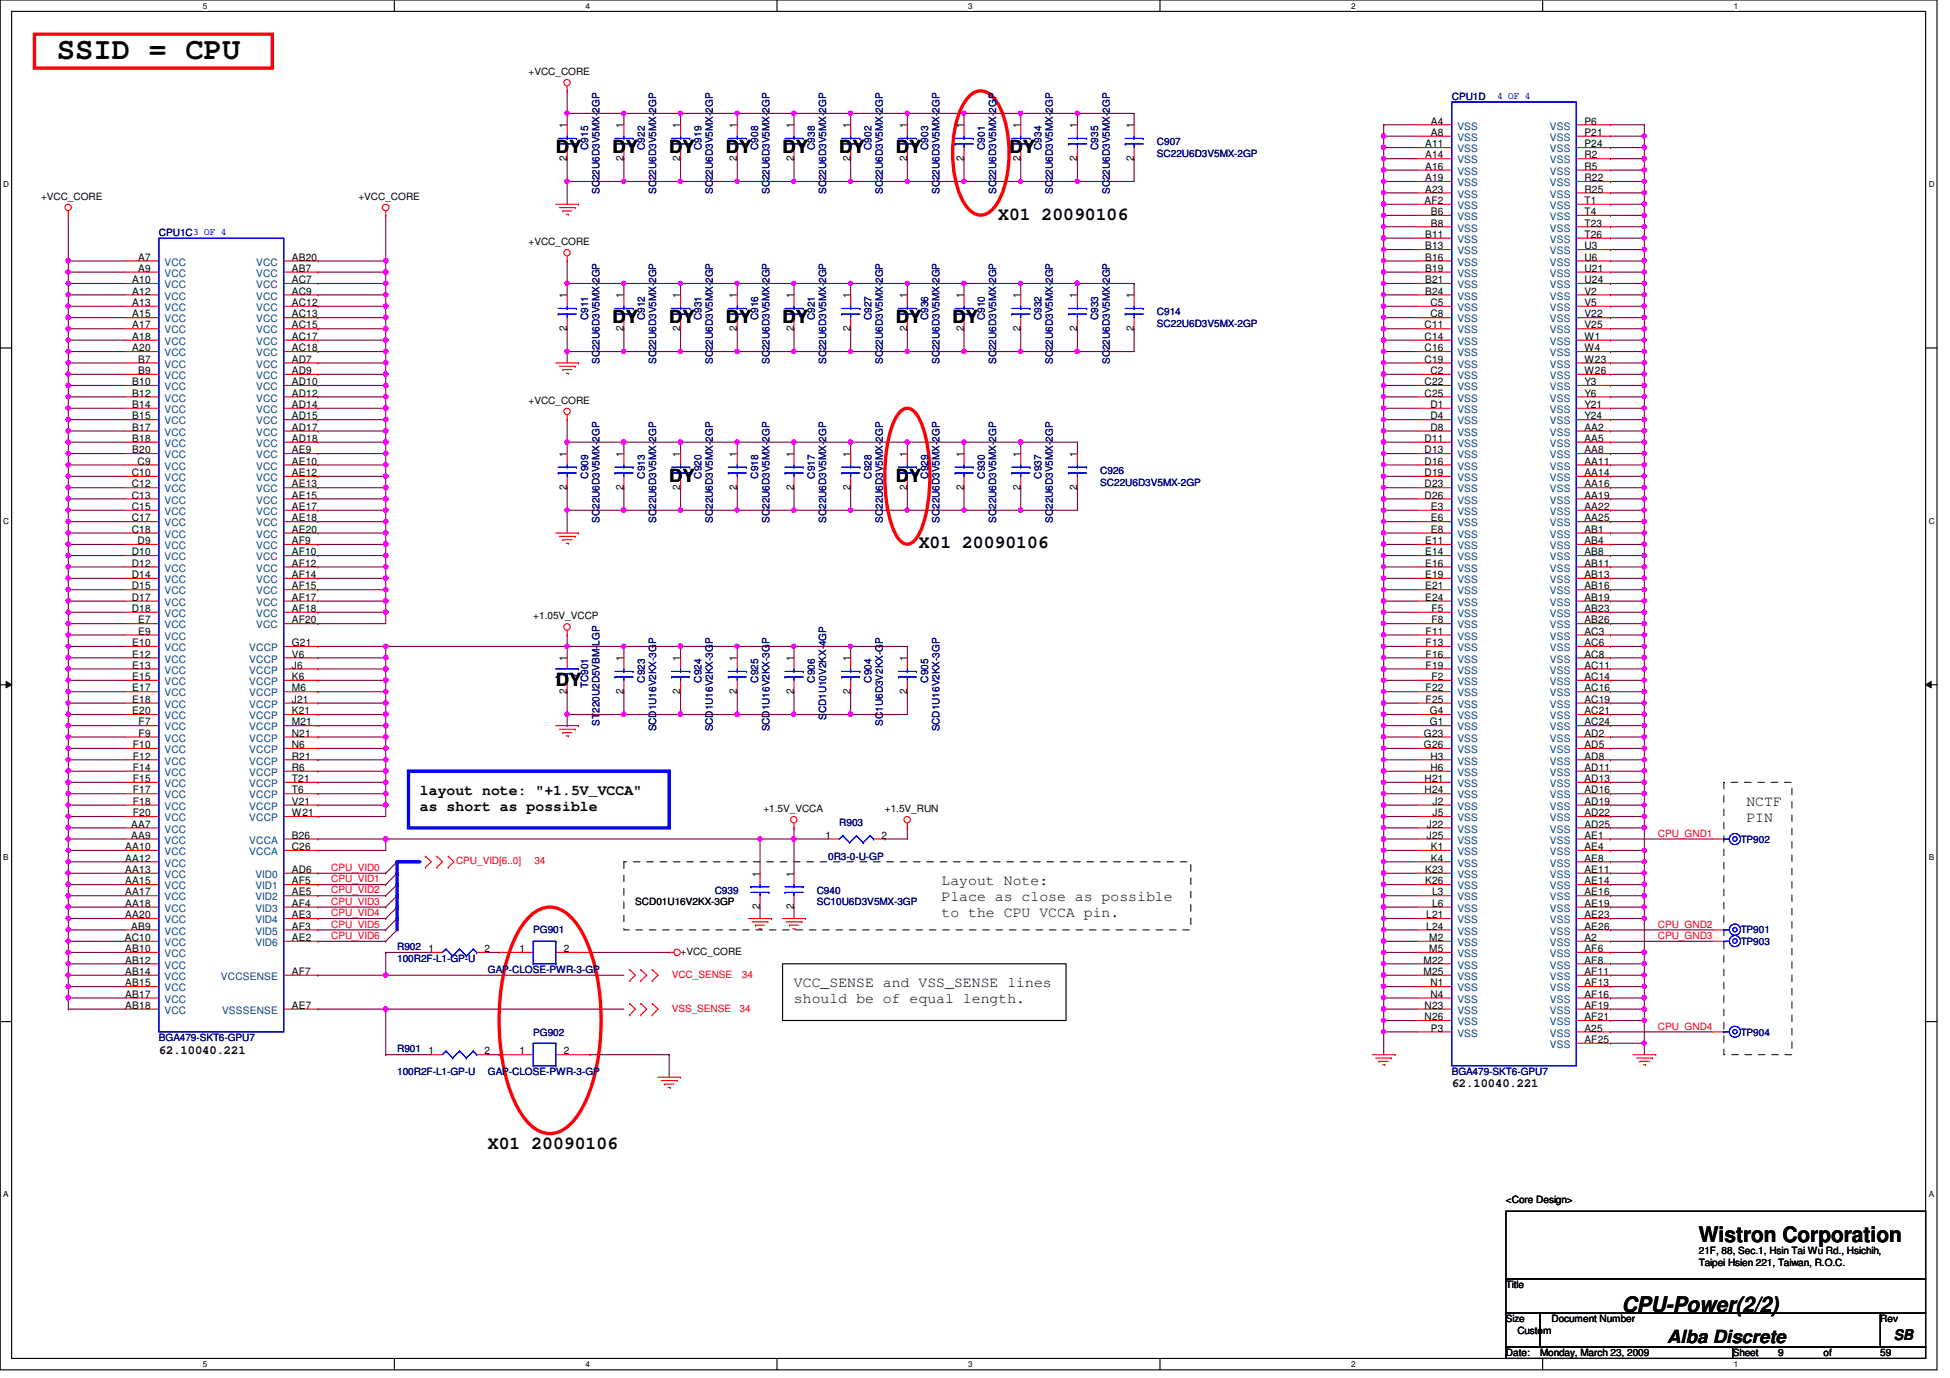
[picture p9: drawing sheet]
<svg xmlns="http://www.w3.org/2000/svg" width="297mm" height="210mm" viewBox="0 0 297 210" stroke-linecap="round" stroke-linejoin="round" font-family="sans-serif">
<defs><g id="words">
<text font-size="4.7" x="8.7" y="9.1">SSID = CPU</text>
<g font-size="3.3">
<text x="258.8" y="189.2">Wistron Corporation</text>
<text x="247.1" y="199.9">CPU-Power(2/2)</text>
</g>
<g font-size="2.8">
<text x="84.7" y="23.3">DY</text>
<text x="93.3" y="23.3">DY</text>
<text x="101.9" y="23.3">DY</text>
<text x="110.6" y="23.3">DY</text>
<text x="119.2" y="23.3">DY</text>
<text x="127.8" y="23.3">DY</text>
<text x="136.5" y="23.3">DY</text>
<text x="153.8" y="23.3">DY</text>
<text x="152.1" y="33.4">X01 20090106</text>
<text x="93.3" y="49.2">DY</text>
<text x="101.9" y="49.2">DY</text>
<text x="110.6" y="49.2">DY</text>
<text x="119.2" y="49.2">DY</text>
<text x="136.5" y="49.2">DY</text>
<text x="145.1" y="49.2">DY</text>
<text x="101.9" y="73.4">DY</text>
<text x="136.5" y="73.4">DY</text>
<text x="140" y="83.5">X01 20090106</text>
<text x="84.7" y="104.5">DY</text>
<text x="74.3" y="175">X01 20090106</text>
<text x="254" y="204.6">Alba Discrete</text>
</g>
<g font-size="2.2">
<text x="64" y="121">layout note: &quot;+1.5V_VCCA&quot;</text>
<text x="64" y="123.6">as short as possible</text>
<text x="266" y="122.7">NCTF</text>
<text x="266" y="125.2">PIN</text>
<text x="143.4" y="134.8">Layout Note:</text>
<text x="143.4" y="137.3">Place as close as possible</text>
<text x="143.4" y="139.7">to the CPU VCCA pin.</text>
<text x="120.9" y="150.4">VCC_SENSE and VSS_SENSE lines</text>
<text x="120.9" y="152.8">should be of equal length.</text>
<text x="288.5" y="204.1">SB</text>
</g>
<g font-size="1.9">
<text x="24.2" y="160.5">62.10040.221</text>
<text x="221.1" y="165.7">62.10040.221</text>
</g>
<g font-size="1.6">
<text x="86.4" y="19.5" transform="rotate(-90 86.4 19.5)">1</text>
<text x="95" y="19.5" transform="rotate(-90 95 19.5)">1</text>
<text x="103.6" y="19.5" transform="rotate(-90 103.6 19.5)">1</text>
<text x="112.3" y="19.5" transform="rotate(-90 112.3 19.5)">1</text>
<text x="120.9" y="19.5" transform="rotate(-90 120.9 19.5)">1</text>
<text x="129.5" y="19.5" transform="rotate(-90 129.5 19.5)">1</text>
<text x="138.2" y="19.5" transform="rotate(-90 138.2 19.5)">1</text>
<text x="146.8" y="19.5" transform="rotate(-90 146.8 19.5)">1</text>
<text x="155.4" y="19.5" transform="rotate(-90 155.4 19.5)">1</text>
<text x="164.1" y="19.5" transform="rotate(-90 164.1 19.5)">1</text>
<text x="172.7" y="19.5" transform="rotate(-90 172.7 19.5)">1</text>
<text x="217.1" y="22.4">A11</text>
<text x="218" y="19">A4</text>
<text x="218" y="20.7">A8</text>
<text x="241.3" y="19">P6</text>
<text x="241.3" y="20.7">P21</text>
<text x="241.3" y="22.4">P24</text>
<text x="86.4" y="24.6" transform="rotate(-90 86.4 24.6)">2</text>
<text x="95" y="24.6" transform="rotate(-90 95 24.6)">2</text>
<text x="103.6" y="24.6" transform="rotate(-90 103.6 24.6)">2</text>
<text x="112.3" y="24.6" transform="rotate(-90 112.3 24.6)">2</text>
<text x="120.9" y="24.6" transform="rotate(-90 120.9 24.6)">2</text>
<text x="129.5" y="24.6" transform="rotate(-90 129.5 24.6)">2</text>
<text x="138.2" y="24.6" transform="rotate(-90 138.2 24.6)">2</text>
<text x="146.8" y="24.6" transform="rotate(-90 146.8 24.6)">2</text>
<text x="155.4" y="24.6" transform="rotate(-90 155.4 24.6)">2</text>
<text x="164.1" y="24.6" transform="rotate(-90 164.1 24.6)">2</text>
<text x="172.7" y="24.6" transform="rotate(-90 172.7 24.6)">2</text>
<text x="217.1" y="24.1">A14</text>
<text x="217.1" y="25.9">A16</text>
<text x="217.1" y="27.6">A19</text>
<text x="217.1" y="29.3">A23</text>
<text x="241.3" y="24.1">R2</text>
<text x="241.3" y="25.9">R5</text>
<text x="241.3" y="27.6">R22</text>
<text x="241.3" y="29.3">R25</text>
<text x="217" y="31.1">AF2</text>
<text x="218" y="32.8">B6</text>
<text x="218" y="34.5">B8</text>
<text x="241.3" y="31.1">T1</text>
<text x="241.3" y="32.8">T4</text>
<text x="241.3" y="34.5">T23</text>
<text x="21" y="39.7">A7</text>
<text x="21" y="41.4">A9</text>
<text x="44.4" y="39.7">AB20</text>
<text x="44.4" y="41.4">AB7</text>
<text x="217.1" y="36.2">B11</text>
<text x="217.1" y="38">B13</text>
<text x="217.1" y="39.7">B16</text>
<text x="217.1" y="41.4">B19</text>
<text x="241.3" y="36.2">T26</text>
<text x="241.3" y="38">U3</text>
<text x="241.3" y="39.7">U6</text>
<text x="241.3" y="41.4">U21</text>
<text x="20.1" y="43.1">A10</text>
<text x="20.1" y="44.9">A12</text>
<text x="20.1" y="46.6">A13</text>
<text x="44.4" y="43.1">AC7</text>
<text x="44.4" y="44.9">AC9</text>
<text x="44.4" y="46.6">AC12</text>
<text x="86.4" y="45.4" transform="rotate(-90 86.4 45.4)">1</text>
<text x="95" y="45.4" transform="rotate(-90 95 45.4)">1</text>
<text x="103.6" y="45.4" transform="rotate(-90 103.6 45.4)">1</text>
<text x="112.3" y="45.4" transform="rotate(-90 112.3 45.4)">1</text>
<text x="120.9" y="45.4" transform="rotate(-90 120.9 45.4)">1</text>
<text x="129.5" y="45.4" transform="rotate(-90 129.5 45.4)">1</text>
<text x="138.2" y="45.4" transform="rotate(-90 138.2 45.4)">1</text>
<text x="146.8" y="45.4" transform="rotate(-90 146.8 45.4)">1</text>
<text x="155.4" y="45.4" transform="rotate(-90 155.4 45.4)">1</text>
<text x="164.1" y="45.4" transform="rotate(-90 164.1 45.4)">1</text>
<text x="172.7" y="45.4" transform="rotate(-90 172.7 45.4)">1</text>
<text x="217.1" y="43.1">B21</text>
<text x="217.1" y="44.9">B24</text>
<text x="217.9" y="46.6">C5</text>
<text x="241.3" y="43.1">U24</text>
<text x="241.3" y="44.9">V2</text>
<text x="241.3" y="46.6">V5</text>
<text x="20.1" y="48.3">A15</text>
<text x="20.1" y="50">A17</text>
<text x="20.1" y="51.8">A18</text>
<text x="20.1" y="53.5">A20</text>
<text x="44.4" y="48.3">AC13</text>
<text x="44.4" y="50">AC15</text>
<text x="44.4" y="51.8">AC17</text>
<text x="44.4" y="53.5">AC18</text>
<text x="86.4" y="50.5" transform="rotate(-90 86.4 50.5)">2</text>
<text x="95" y="50.5" transform="rotate(-90 95 50.5)">2</text>
<text x="103.6" y="50.5" transform="rotate(-90 103.6 50.5)">2</text>
<text x="112.3" y="50.5" transform="rotate(-90 112.3 50.5)">2</text>
<text x="120.9" y="50.5" transform="rotate(-90 120.9 50.5)">2</text>
<text x="129.5" y="50.5" transform="rotate(-90 129.5 50.5)">2</text>
<text x="138.2" y="50.5" transform="rotate(-90 138.2 50.5)">2</text>
<text x="146.8" y="50.5" transform="rotate(-90 146.8 50.5)">2</text>
<text x="155.4" y="50.5" transform="rotate(-90 155.4 50.5)">2</text>
<text x="164.1" y="50.5" transform="rotate(-90 164.1 50.5)">2</text>
<text x="172.7" y="50.5" transform="rotate(-90 172.7 50.5)">2</text>
<text x="217" y="50">C11</text>
<text x="217" y="51.8">C14</text>
<text x="217" y="53.5">C16</text>
<text x="217.9" y="48.3">C8</text>
<text x="241.3" y="48.3">V22</text>
<text x="241.3" y="50">V25</text>
<text x="241.3" y="51.8">W1</text>
<text x="241.3" y="53.5">W4</text>
<text x="20.1" y="58.7">B10</text>
<text x="21" y="55.2">B7</text>
<text x="21" y="57">B9</text>
<text x="44.4" y="55.2">AD7</text>
<text x="44.4" y="57">AD9</text>
<text x="44.4" y="58.7">AD10</text>
<text x="217" y="55.2">C19</text>
<text x="217" y="58.7">C22</text>
<text x="217.9" y="57">C2</text>
<text x="241.3" y="55.2">W23</text>
<text x="241.3" y="57">W26</text>
<text x="241.3" y="58.7">Y3</text>
<text x="20.1" y="60.4">B12</text>
<text x="20.1" y="62.1">B14</text>
<text x="20.1" y="63.9">B15</text>
<text x="20.1" y="65.6">B17</text>
<text x="44.4" y="60.4">AD12</text>
<text x="44.4" y="62.1">AD14</text>
<text x="44.4" y="63.9">AD15</text>
<text x="44.4" y="65.6">AD17</text>
<text x="217" y="60.4">C25</text>
<text x="217.9" y="62.1">D1</text>
<text x="217.9" y="63.9">D4</text>
<text x="217.9" y="65.6">D8</text>
<text x="241.3" y="60.4">Y6</text>
<text x="241.3" y="62.1">Y21</text>
<text x="241.3" y="63.9">Y24</text>
<text x="241.3" y="65.6">AA2</text>
<text x="20.1" y="67.3">B18</text>
<text x="20.1" y="69">B20</text>
<text x="21" y="70.8">C9</text>
<text x="44.4" y="67.3">AD18</text>
<text x="44.4" y="69">AE9</text>
<text x="44.4" y="70.8">AE10</text>
<text x="86.4" y="69.6" transform="rotate(-90 86.4 69.6)">1</text>
<text x="95" y="69.6" transform="rotate(-90 95 69.6)">1</text>
<text x="103.6" y="69.6" transform="rotate(-90 103.6 69.6)">1</text>
<text x="112.3" y="69.6" transform="rotate(-90 112.3 69.6)">1</text>
<text x="120.9" y="69.6" transform="rotate(-90 120.9 69.6)">1</text>
<text x="129.5" y="69.6" transform="rotate(-90 129.5 69.6)">1</text>
<text x="138.2" y="69.6" transform="rotate(-90 138.2 69.6)">1</text>
<text x="146.8" y="69.6" transform="rotate(-90 146.8 69.6)">1</text>
<text x="155.4" y="69.6" transform="rotate(-90 155.4 69.6)">1</text>
<text x="164.1" y="69.6" transform="rotate(-90 164.1 69.6)">1</text>
<text x="217" y="67.3">D11</text>
<text x="217" y="69">D13</text>
<text x="217" y="70.8">D16</text>
<text x="241.3" y="67.3">AA5</text>
<text x="241.3" y="69">AA8</text>
<text x="241.3" y="70.8">AA11</text>
<text x="20.1" y="72.5">C10</text>
<text x="20.1" y="74.3">C12</text>
<text x="20.1" y="75.9">C13</text>
<text x="20.1" y="77.7">C15</text>
<text x="44.4" y="72.5">AE12</text>
<text x="44.4" y="74.3">AE13</text>
<text x="44.4" y="75.9">AE15</text>
<text x="44.4" y="77.7">AE17</text>
<text x="86.4" y="74.6" transform="rotate(-90 86.4 74.6)">2</text>
<text x="95" y="74.6" transform="rotate(-90 95 74.6)">2</text>
<text x="103.6" y="74.6" transform="rotate(-90 103.6 74.6)">2</text>
<text x="112.3" y="74.6" transform="rotate(-90 112.3 74.6)">2</text>
<text x="120.9" y="74.6" transform="rotate(-90 120.9 74.6)">2</text>
<text x="129.5" y="74.6" transform="rotate(-90 129.5 74.6)">2</text>
<text x="138.2" y="74.6" transform="rotate(-90 138.2 74.6)">2</text>
<text x="146.8" y="74.6" transform="rotate(-90 146.8 74.6)">2</text>
<text x="155.4" y="74.6" transform="rotate(-90 155.4 74.6)">2</text>
<text x="164.1" y="74.6" transform="rotate(-90 164.1 74.6)">2</text>
<text x="217" y="72.5">D19</text>
<text x="217" y="74.3">D23</text>
<text x="217" y="75.9">D26</text>
<text x="218" y="77.7">E3</text>
<text x="241.3" y="72.5">AA14</text>
<text x="241.3" y="74.3">AA16</text>
<text x="241.3" y="75.9">AA19</text>
<text x="241.3" y="77.7">AA22</text>
<text x="20.1" y="79.4">C17</text>
<text x="20.1" y="81.2">C18</text>
<text x="21" y="82.9">D9</text>
<text x="44.4" y="79.4">AE18</text>
<text x="44.4" y="81.2">AE20</text>
<text x="44.4" y="82.9">AF9</text>
<text x="217.1" y="82.9">E11</text>
<text x="218" y="79.4">E6</text>
<text x="218" y="81.2">E8</text>
<text x="241.3" y="79.4">AA25</text>
<text x="241.3" y="81.2">AB1</text>
<text x="241.3" y="82.9">AB4</text>
<text x="20.1" y="84.6">D10</text>
<text x="20.1" y="86.3">D12</text>
<text x="20.1" y="88.1">D14</text>
<text x="20.1" y="89.8">D15</text>
<text x="44.4" y="84.6">AF10</text>
<text x="44.4" y="86.3">AF12</text>
<text x="44.4" y="88.1">AF14</text>
<text x="44.4" y="89.8">AF15</text>
<text x="217.1" y="84.6">E14</text>
<text x="217.1" y="86.3">E16</text>
<text x="217.1" y="88.1">E19</text>
<text x="217.1" y="89.8">E21</text>
<text x="241.3" y="84.6">AB8</text>
<text x="241.3" y="86.3">AB11</text>
<text x="241.3" y="88.1">AB13</text>
<text x="241.3" y="89.8">AB16</text>
<text x="20.1" y="91.5">D17</text>
<text x="20.1" y="93.2">D18</text>
<text x="21" y="95">E7</text>
<text x="44.4" y="91.5">AF17</text>
<text x="44.4" y="93.2">AF18</text>
<text x="44.4" y="95">AF20</text>
<text x="217.1" y="91.5">E24</text>
<text x="218.1" y="93.2">F5</text>
<text x="218.1" y="95">F8</text>
<text x="241.3" y="91.5">AB19</text>
<text x="241.3" y="93.2">AB23</text>
<text x="241.3" y="95">AB26</text>
<text x="20.1" y="98.4">E10</text>
<text x="20.1" y="100.2">E12</text>
<text x="20.1" y="101.9">E13</text>
<text x="21" y="96.7">E9</text>
<text x="44.4" y="98.4">G21</text>
<text x="44.4" y="101.9">J6</text>
<text x="44.4" y="100.2">V6</text>
<text x="86.4" y="100.7" transform="rotate(-90 86.4 100.7)">1</text>
<text x="95" y="100.7" transform="rotate(-90 95 100.7)">1</text>
<text x="103.6" y="100.7" transform="rotate(-90 103.6 100.7)">1</text>
<text x="112.3" y="100.7" transform="rotate(-90 112.3 100.7)">1</text>
<text x="120.9" y="100.7" transform="rotate(-90 120.9 100.7)">1</text>
<text x="129.5" y="100.7" transform="rotate(-90 129.5 100.7)">1</text>
<text x="138.2" y="100.7" transform="rotate(-90 138.2 100.7)">1</text>
<text x="217.2" y="96.7">F11</text>
<text x="217.2" y="98.4">F13</text>
<text x="217.2" y="100.2">F16</text>
<text x="217.2" y="101.9">F19</text>
<text x="241.3" y="96.7">AC3</text>
<text x="241.3" y="98.4">AC6</text>
<text x="241.3" y="100.2">AC8</text>
<text x="241.3" y="101.9">AC11</text>
<text x="20.1" y="103.6">E15</text>
<text x="20.1" y="105.3">E17</text>
<text x="20.1" y="107.1">E18</text>
<text x="44.4" y="107.1">J21</text>
<text x="44.4" y="103.6">K6</text>
<text x="44.4" y="105.3">M6</text>
<text x="86.4" y="105.7" transform="rotate(-90 86.4 105.7)">2</text>
<text x="95" y="105.7" transform="rotate(-90 95 105.7)">2</text>
<text x="103.6" y="105.7" transform="rotate(-90 103.6 105.7)">2</text>
<text x="112.3" y="105.7" transform="rotate(-90 112.3 105.7)">2</text>
<text x="120.9" y="105.7" transform="rotate(-90 120.9 105.7)">2</text>
<text x="129.5" y="105.7" transform="rotate(-90 129.5 105.7)">2</text>
<text x="138.2" y="105.7" transform="rotate(-90 138.2 105.7)">2</text>
<text x="217.2" y="105.3">F22</text>
<text x="217.2" y="107.1">F25</text>
<text x="218.1" y="103.6">F2</text>
<text x="241.3" y="103.6">AC14</text>
<text x="241.3" y="105.3">AC16</text>
<text x="241.3" y="107.1">AC19</text>
<text x="20.1" y="108.8">E20</text>
<text x="20.2" y="114">F10</text>
<text x="21.1" y="110.5">F7</text>
<text x="21.1" y="112.2">F9</text>
<text x="44.4" y="108.8">K21</text>
<text x="44.4" y="110.5">M21</text>
<text x="44.4" y="114">N6</text>
<text x="44.4" y="112.2">N21</text>
<text x="216.9" y="112.2">G23</text>
<text x="216.9" y="114">G26</text>
<text x="217.8" y="108.8">G4</text>
<text x="217.8" y="110.5">G1</text>
<text x="241.3" y="108.8">AC21</text>
<text x="241.3" y="110.5">AC24</text>
<text x="241.3" y="112.2">AD2</text>
<text x="241.3" y="114">AD5</text>
<text x="20.2" y="115.7">F12</text>
<text x="20.2" y="117.4">F14</text>
<text x="20.2" y="119.1">F15</text>
<text x="44.4" y="117.4">R6</text>
<text x="44.4" y="115.7">R21</text>
<text x="44.4" y="119.1">T21</text>
<text x="217" y="119.1">H21</text>
<text x="217.9" y="115.7">H3</text>
<text x="217.9" y="117.4">H6</text>
<text x="241.3" y="115.7">AD8</text>
<text x="241.3" y="117.4">AD11</text>
<text x="241.3" y="119.1">AD13</text>
<text x="20.2" y="120.9">F17</text>
<text x="20.2" y="122.6">F18</text>
<text x="20.2" y="124.3">F20</text>
<text x="44.4" y="120.9">T6</text>
<text x="44.4" y="122.6">V21</text>
<text x="44.4" y="124.3">W21</text>
<text x="217" y="120.9">H24</text>
<text x="218.2" y="122.6">J2</text>
<text x="218.2" y="124.3">J5</text>
<text x="241.3" y="120.9">AD16</text>
<text x="241.3" y="122.6">AD19</text>
<text x="241.3" y="124.3">AD22</text>
<text x="19.1" y="129.5">AA10</text>
<text x="19.1" y="131.2">AA12</text>
<text x="20" y="126.1">AA7</text>
<text x="20" y="127.8">AA9</text>
<text x="44.4" y="127.8">B26</text>
<text x="44.4" y="129.5">C26</text>
<text x="125.7" y="127.8">1</text>
<text x="134.3" y="127.8">2</text>
<text x="217.3" y="126.1">J22</text>
<text x="217.3" y="127.8">J25</text>
<text x="218" y="129.5">K1</text>
<text x="218" y="131.2">K4</text>
<text x="241.3" y="126.1">AD25</text>
<text x="241.3" y="127.8">AE1</text>
<text x="241.3" y="129.5">AE4</text>
<text x="241.3" y="131.2">AE8</text>
<text x="19.1" y="133">AA13</text>
<text x="19.1" y="134.7">AA15</text>
<text x="19.1" y="136.4">AA17</text>
<text x="44.4" y="133">AD6</text>
<text x="44.4" y="136.4">AE5</text>
<text x="44.4" y="134.7">AF5</text>
<text x="115.7" y="133.5" transform="rotate(-90 115.7 133.5)">1</text>
<text x="120.9" y="133.5" transform="rotate(-90 120.9 133.5)">1</text>
<text x="217.1" y="133">K23</text>
<text x="217.1" y="134.7">K26</text>
<text x="218.1" y="136.4">L3</text>
<text x="241.3" y="133">AE11</text>
<text x="241.3" y="134.7">AE14</text>
<text x="241.3" y="136.4">AE16</text>
<text x="19" y="143.3">AC10</text>
<text x="19.1" y="138.1">AA18</text>
<text x="19.1" y="139.9">AA20</text>
<text x="20" y="141.6">AB9</text>
<text x="44.4" y="143.3">AE2</text>
<text x="44.4" y="139.9">AE3</text>
<text x="44.4" y="141.6">AF3</text>
<text x="44.4" y="138.1">AF4</text>
<text x="115.7" y="138.5" transform="rotate(-90 115.7 138.5)">2</text>
<text x="120.9" y="138.5" transform="rotate(-90 120.9 138.5)">2</text>
<text x="217.3" y="139.9">L21</text>
<text x="217.3" y="141.6">L24</text>
<text x="217.7" y="143.3">M2</text>
<text x="218.1" y="138.1">L6</text>
<text x="241.3" y="138.1">AE19</text>
<text x="241.3" y="139.9">AE23</text>
<text x="241.3" y="141.6">AE26</text>
<text x="241.3" y="143.3">A2</text>
<text x="19.1" y="146.8">AB12</text>
<text x="19.1" y="148.5">AB14</text>
<text x="19.1" y="145">AB10</text>
<text x="44.4" y="148.5">AF7</text>
<text x="65.3" y="145">1</text>
<text x="73.8" y="145">2</text>
<text x="79.1" y="145">1</text>
<text x="85.9" y="145">2</text>
<text x="216.8" y="146.8">M22</text>
<text x="216.8" y="148.5">M25</text>
<text x="217.7" y="145">M5</text>
<text x="241.3" y="145">AF6</text>
<text x="241.3" y="146.8">AF8</text>
<text x="241.3" y="148.5">AF11</text>
<text x="19.1" y="150.2">AB15</text>
<text x="19.1" y="152">AB17</text>
<text x="19.1" y="153.7">AB18</text>
<text x="44.4" y="153.7">AE7</text>
<text x="217" y="153.7">N23</text>
<text x="217" y="155.4">N26</text>
<text x="217.9" y="150.2">N1</text>
<text x="217.9" y="152">N4</text>
<text x="241.3" y="150.2">AF13</text>
<text x="241.3" y="152">AF16</text>
<text x="241.3" y="153.7">AF19</text>
<text x="241.3" y="155.4">AF21</text>
<text x="65.3" y="160.6">1</text>
<text x="73.8" y="160.6">2</text>
<text x="79.1" y="160.6">1</text>
<text x="85.9" y="160.6">2</text>
<text x="218" y="157.1">P3</text>
<text x="241.3" y="157.1">A25</text>
<text x="241.3" y="158.9">AF25</text>
</g>
<g font-size="1.6" fill="#004080">
<text x="222" y="19.7">VSS</text>
<text x="222" y="21.5">VSS</text>
<text x="222" y="23.2">VSS</text>
<text x="236.1" y="19.7">VSS</text>
<text x="236.1" y="21.5">VSS</text>
<text x="236.1" y="23.2">VSS</text>
<text x="222" y="24.9">VSS</text>
<text x="222" y="26.6">VSS</text>
<text x="222" y="28.4">VSS</text>
<text x="236.1" y="24.9">VSS</text>
<text x="236.1" y="26.6">VSS</text>
<text x="236.1" y="28.4">VSS</text>
<text x="222" y="31.8">VSS</text>
<text x="222" y="30.1">VSS</text>
<text x="222" y="33.5">VSS</text>
<text x="222" y="35.3">VSS</text>
<text x="236.1" y="30.1">VSS</text>
<text x="236.1" y="31.8">VSS</text>
<text x="236.1" y="33.5">VSS</text>
<text x="236.1" y="35.3">VSS</text>
<text x="25.1" y="40.5">VCC</text>
<text x="39" y="40.5">VCC</text>
<text x="222" y="37">VSS</text>
<text x="222" y="38.7">VSS</text>
<text x="222" y="40.5">VSS</text>
<text x="236.1" y="37">VSS</text>
<text x="236.1" y="38.7">VSS</text>
<text x="236.1" y="40.5">VSS</text>
<text x="25.1" y="42.2">VCC</text>
<text x="25.1" y="43.9">VCC</text>
<text x="25.1" y="45.6">VCC</text>
<text x="25.1" y="47.4">VCC</text>
<text x="39" y="42.2">VCC</text>
<text x="39" y="43.9">VCC</text>
<text x="39" y="45.6">VCC</text>
<text x="39" y="47.4">VCC</text>
<text x="222" y="42.2">VSS</text>
<text x="222" y="43.9">VSS</text>
<text x="222" y="45.6">VSS</text>
<text x="222" y="47.4">VSS</text>
<text x="236.1" y="42.2">VSS</text>
<text x="236.1" y="43.9">VSS</text>
<text x="236.1" y="45.6">VSS</text>
<text x="236.1" y="47.4">VSS</text>
<text x="25.1" y="49.1">VCC</text>
<text x="25.1" y="50.8">VCC</text>
<text x="25.1" y="52.5">VCC</text>
<text x="39" y="49.1">VCC</text>
<text x="39" y="50.8">VCC</text>
<text x="39" y="52.5">VCC</text>
<text x="222" y="49.1">VSS</text>
<text x="222" y="50.8">VSS</text>
<text x="222" y="52.5">VSS</text>
<text x="236.1" y="49.1">VSS</text>
<text x="236.1" y="50.8">VSS</text>
<text x="236.1" y="52.5">VSS</text>
<text x="25.1" y="54.3">VCC</text>
<text x="25.1" y="56">VCC</text>
<text x="25.1" y="57.7">VCC</text>
<text x="25.1" y="59.4">VCC</text>
<text x="39" y="54.3">VCC</text>
<text x="39" y="56">VCC</text>
<text x="39" y="57.7">VCC</text>
<text x="39" y="59.4">VCC</text>
<text x="222" y="54.3">VSS</text>
<text x="222" y="56">VSS</text>
<text x="222" y="57.7">VSS</text>
<text x="222" y="59.4">VSS</text>
<text x="236.1" y="54.3">VSS</text>
<text x="236.1" y="56">VSS</text>
<text x="236.1" y="57.7">VSS</text>
<text x="236.1" y="59.4">VSS</text>
<text x="25.1" y="61.2">VCC</text>
<text x="25.1" y="62.9">VCC</text>
<text x="25.1" y="64.6">VCC</text>
<text x="39" y="61.2">VCC</text>
<text x="39" y="62.9">VCC</text>
<text x="39" y="64.6">VCC</text>
<text x="222" y="61.2">VSS</text>
<text x="222" y="62.9">VSS</text>
<text x="222" y="64.6">VSS</text>
<text x="236.1" y="61.2">VSS</text>
<text x="236.1" y="62.9">VSS</text>
<text x="236.1" y="64.6">VSS</text>
<text x="25.1" y="66.4">VCC</text>
<text x="25.1" y="68.1">VCC</text>
<text x="25.1" y="69.8">VCC</text>
<text x="25.1" y="71.5">VCC</text>
<text x="39" y="66.4">VCC</text>
<text x="39" y="68.1">VCC</text>
<text x="39" y="69.8">VCC</text>
<text x="39" y="71.5">VCC</text>
<text x="222" y="66.4">VSS</text>
<text x="222" y="68.1">VSS</text>
<text x="222" y="69.8">VSS</text>
<text x="222" y="71.5">VSS</text>
<text x="236.1" y="66.4">VSS</text>
<text x="236.1" y="68.1">VSS</text>
<text x="236.1" y="69.8">VSS</text>
<text x="236.1" y="71.5">VSS</text>
<text x="25.1" y="73.3">VCC</text>
<text x="25.1" y="75">VCC</text>
<text x="25.1" y="76.7">VCC</text>
<text x="39" y="73.3">VCC</text>
<text x="39" y="75">VCC</text>
<text x="39" y="76.7">VCC</text>
<text x="222" y="73.3">VSS</text>
<text x="222" y="75">VSS</text>
<text x="222" y="76.7">VSS</text>
<text x="236.1" y="73.3">VSS</text>
<text x="236.1" y="75">VSS</text>
<text x="236.1" y="76.7">VSS</text>
<text x="25.1" y="78.4">VCC</text>
<text x="25.1" y="80.2">VCC</text>
<text x="25.1" y="81.9">VCC</text>
<text x="25.1" y="83.7">VCC</text>
<text x="39" y="78.4">VCC</text>
<text x="39" y="80.2">VCC</text>
<text x="39" y="81.9">VCC</text>
<text x="39" y="83.7">VCC</text>
<text x="222" y="78.4">VSS</text>
<text x="222" y="80.2">VSS</text>
<text x="222" y="81.9">VSS</text>
<text x="222" y="83.7">VSS</text>
<text x="236.1" y="78.4">VSS</text>
<text x="236.1" y="80.2">VSS</text>
<text x="236.1" y="81.9">VSS</text>
<text x="236.1" y="83.7">VSS</text>
<text x="25.1" y="85.3">VCC</text>
<text x="25.1" y="87.1">VCC</text>
<text x="25.1" y="88.8">VCC</text>
<text x="39" y="85.3">VCC</text>
<text x="39" y="87.1">VCC</text>
<text x="39" y="88.8">VCC</text>
<text x="222" y="85.3">VSS</text>
<text x="222" y="87.1">VSS</text>
<text x="222" y="88.8">VSS</text>
<text x="236.1" y="85.3">VSS</text>
<text x="236.1" y="87.1">VSS</text>
<text x="236.1" y="88.8">VSS</text>
<text x="25.1" y="90.6">VCC</text>
<text x="25.1" y="92.3">VCC</text>
<text x="25.1" y="94">VCC</text>
<text x="25.1" y="95.7">VCC</text>
<text x="39" y="90.6">VCC</text>
<text x="39" y="92.3">VCC</text>
<text x="39" y="94">VCC</text>
<text x="39" y="95.7">VCC</text>
<text x="222" y="90.6">VSS</text>
<text x="222" y="92.3">VSS</text>
<text x="222" y="94">VSS</text>
<text x="222" y="95.7">VSS</text>
<text x="236.1" y="90.6">VSS</text>
<text x="236.1" y="92.3">VSS</text>
<text x="236.1" y="94">VSS</text>
<text x="236.1" y="95.7">VSS</text>
<text x="25.1" y="97.5">VCC</text>
<text x="25.1" y="99.2">VCC</text>
<text x="25.1" y="100.9">VCC</text>
<text x="38" y="99.2">VCCP</text>
<text x="38" y="100.9">VCCP</text>
<text x="222" y="97.5">VSS</text>
<text x="222" y="99.2">VSS</text>
<text x="222" y="100.9">VSS</text>
<text x="236.1" y="97.5">VSS</text>
<text x="236.1" y="99.2">VSS</text>
<text x="236.1" y="100.9">VSS</text>
<text x="25.1" y="102.6">VCC</text>
<text x="25.1" y="104.4">VCC</text>
<text x="25.1" y="106.1">VCC</text>
<text x="25.1" y="107.8">VCC</text>
<text x="38" y="102.6">VCCP</text>
<text x="38" y="107.8">VCCP</text>
<text x="38" y="104.4">VCCP</text>
<text x="38" y="106.1">VCCP</text>
<text x="222" y="102.6">VSS</text>
<text x="222" y="104.4">VSS</text>
<text x="222" y="106.1">VSS</text>
<text x="222" y="107.8">VSS</text>
<text x="236.1" y="102.6">VSS</text>
<text x="236.1" y="104.4">VSS</text>
<text x="236.1" y="106.1">VSS</text>
<text x="236.1" y="107.8">VSS</text>
<text x="25.1" y="109.6">VCC</text>
<text x="25.1" y="111.3">VCC</text>
<text x="25.1" y="113">VCC</text>
<text x="38" y="109.6">VCCP</text>
<text x="38" y="111.3">VCCP</text>
<text x="38" y="113">VCCP</text>
<text x="222" y="109.6">VSS</text>
<text x="222" y="111.3">VSS</text>
<text x="222" y="113">VSS</text>
<text x="236.1" y="109.6">VSS</text>
<text x="236.1" y="111.3">VSS</text>
<text x="236.1" y="113">VSS</text>
<text x="25.1" y="114.7">VCC</text>
<text x="25.1" y="116.5">VCC</text>
<text x="25.1" y="118.2">VCC</text>
<text x="25.1" y="119.9">VCC</text>
<text x="38" y="114.7">VCCP</text>
<text x="38" y="118.2">VCCP</text>
<text x="38" y="116.5">VCCP</text>
<text x="38" y="119.9">VCCP</text>
<text x="222" y="114.7">VSS</text>
<text x="222" y="116.5">VSS</text>
<text x="222" y="118.2">VSS</text>
<text x="222" y="119.9">VSS</text>
<text x="236.1" y="114.7">VSS</text>
<text x="236.1" y="116.5">VSS</text>
<text x="236.1" y="118.2">VSS</text>
<text x="236.1" y="119.9">VSS</text>
<text x="25.1" y="121.6">VCC</text>
<text x="25.1" y="123.4">VCC</text>
<text x="25.1" y="125.1">VCC</text>
<text x="38" y="121.6">VCCP</text>
<text x="38" y="123.4">VCCP</text>
<text x="38" y="125.1">VCCP</text>
<text x="222" y="121.6">VSS</text>
<text x="222" y="123.4">VSS</text>
<text x="222" y="125.1">VSS</text>
<text x="236.1" y="121.6">VSS</text>
<text x="236.1" y="123.4">VSS</text>
<text x="236.1" y="125.1">VSS</text>
<text x="25.1" y="126.8">VCC</text>
<text x="25.1" y="128.5">VCC</text>
<text x="25.1" y="130.3">VCC</text>
<text x="25.1" y="132">VCC</text>
<text x="38" y="128.5">VCCA</text>
<text x="38" y="130.3">VCCA</text>
<text x="222" y="126.8">VSS</text>
<text x="222" y="128.5">VSS</text>
<text x="222" y="130.3">VSS</text>
<text x="222" y="132">VSS</text>
<text x="236.1" y="126.8">VSS</text>
<text x="236.1" y="128.5">VSS</text>
<text x="236.1" y="130.3">VSS</text>
<text x="236.1" y="132">VSS</text>
<text x="25.1" y="133.7">VCC</text>
<text x="25.1" y="135.5">VCC</text>
<text x="25.1" y="137.2">VCC</text>
<text x="38.9" y="133.7">VID0</text>
<text x="38.9" y="137.2">VID2</text>
<text x="38.9" y="135.5">VID1</text>
<text x="222" y="133.7">VSS</text>
<text x="222" y="135.5">VSS</text>
<text x="222" y="137.2">VSS</text>
<text x="236.1" y="133.7">VSS</text>
<text x="236.1" y="135.5">VSS</text>
<text x="236.1" y="137.2">VSS</text>
<text x="25.1" y="138.9">VCC</text>
<text x="25.1" y="140.6">VCC</text>
<text x="25.1" y="142.4">VCC</text>
<text x="38.9" y="140.6">VID4</text>
<text x="38.9" y="142.4">VID5</text>
<text x="38.9" y="138.9">VID3</text>
<text x="222" y="138.9">VSS</text>
<text x="222" y="140.6">VSS</text>
<text x="222" y="142.4">VSS</text>
<text x="236.1" y="138.9">VSS</text>
<text x="236.1" y="140.6">VSS</text>
<text x="236.1" y="142.4">VSS</text>
<text x="25.1" y="144.1">VCC</text>
<text x="25.1" y="147.5">VCC</text>
<text x="25.1" y="149.3">VCC</text>
<text x="25.1" y="145.8">VCC</text>
<text x="33.7" y="149.3">VCCSENSE</text>
<text x="38.9" y="144.1">VID6</text>
<text x="222" y="144.1">VSS</text>
<text x="222" y="145.8">VSS</text>
<text x="222" y="147.5">VSS</text>
<text x="222" y="149.3">VSS</text>
<text x="236.1" y="144.1">VSS</text>
<text x="236.1" y="145.8">VSS</text>
<text x="236.1" y="147.5">VSS</text>
<text x="236.1" y="149.3">VSS</text>
<text x="25.1" y="151">VCC</text>
<text x="25.1" y="152.7">VCC</text>
<text x="25.1" y="154.4">VCC</text>
<text x="33.8" y="154.4">VSSSENSE</text>
<text x="222" y="151">VSS</text>
<text x="222" y="152.7">VSS</text>
<text x="222" y="154.4">VSS</text>
<text x="236.1" y="151">VSS</text>
<text x="236.1" y="152.7">VSS</text>
<text x="236.1" y="154.4">VSS</text>
<text x="222" y="156.2">VSS</text>
<text x="222" y="157.9">VSS</text>
<text x="236.1" y="156.2">VSS</text>
<text x="236.1" y="157.9">VSS</text>
<text x="236.1" y="159.6">VSS</text>
</g>
<g font-size="1.5">
<text x="80.5" y="11.4">+VCC_CORE</text>
<text x="6.3" y="30.4">+VCC_CORE</text>
<text x="54.6" y="30.4">+VCC_CORE</text>
<text x="80.5" y="37.3">+VCC_CORE</text>
<text x="80.5" y="61.5">+VCC_CORE</text>
<text x="81.2" y="94.3">+1.05V_VCCP</text>
<text x="116.3" y="123.7">+1.5V_VCCA</text>
<text x="134.8" y="123.7">+1.5V_RUN</text>
<text x="96.8" y="137.8">SCD01U16V2KX-3GP</text>
<text x="103.7" y="145.5">+VCC_CORE</text>
<text x="229.4" y="183.3">&lt;Core Design&gt;</text>
<text x="258.8" y="191.1">21F, 88, Sec.1, Hsin Tai Wu Rd., Hsichih,</text>
<text x="229.4" y="196.2">Title</text>
<text x="258.8" y="192.8">Taipei Hsien 221, Taiwan, R.O.C.</text>
<text x="229.4" y="201.4">Size</text>
<text x="231.1" y="203.2">Custom</text>
<text x="236.3" y="201.4">Document Number</text>
<text x="286.4" y="201.4">Rev</text>
<text x="229.4" y="206.6">Date:</text>
<text x="234.6" y="206.6">Monday, March 23, 2009</text>
<text x="263.9" y="206.6">Sheet</text>
<text x="270.9" y="206.6">9</text>
<text x="277.8" y="206.6">of</text>
<text x="286.4" y="206.6">59</text>
</g>
<g font-size="1.5" fill="#000080">
<text x="221.1" y="15.2">CPU1D</text>
<text x="89.6" y="22.8" transform="rotate(-90 89.6 22.8)">C915</text>
<text x="98.2" y="22.8" transform="rotate(-90 98.2 22.8)">C922</text>
<text x="106.8" y="22.8" transform="rotate(-90 106.8 22.8)">C919</text>
<text x="115.5" y="22.8" transform="rotate(-90 115.5 22.8)">C908</text>
<text x="124.1" y="22.8" transform="rotate(-90 124.1 22.8)">C938</text>
<text x="132.8" y="22.8" transform="rotate(-90 132.8 22.8)">C902</text>
<text x="141.4" y="22.8" transform="rotate(-90 141.4 22.8)">C903</text>
<text x="150" y="22.8" transform="rotate(-90 150 22.8)">C901</text>
<text x="158.7" y="22.8" transform="rotate(-90 158.7 22.8)">C934</text>
<text x="167.3" y="22.8" transform="rotate(-90 167.3 22.8)">C935</text>
<text x="176.2" y="22.1">C907</text>
<text x="176.2" y="23.9">SC22U6D3V5MX-2GP</text>
<text x="91.3" y="29.5" transform="rotate(-90 91.3 29.5)">SC22U6D3V5MX-2GP</text>
<text x="99.9" y="29.5" transform="rotate(-90 99.9 29.5)">SC22U6D3V5MX-2GP</text>
<text x="108.6" y="29.5" transform="rotate(-90 108.6 29.5)">SC22U6D3V5MX-2GP</text>
<text x="117.2" y="29.5" transform="rotate(-90 117.2 29.5)">SC22U6D3V5MX-2GP</text>
<text x="125.9" y="29.5" transform="rotate(-90 125.9 29.5)">SC22U6D3V5MX-2GP</text>
<text x="134.5" y="29.5" transform="rotate(-90 134.5 29.5)">SC22U6D3V5MX-2GP</text>
<text x="143.1" y="29.5" transform="rotate(-90 143.1 29.5)">SC22U6D3V5MX-2GP</text>
<text x="151.8" y="29.5" transform="rotate(-90 151.8 29.5)">SC22U6D3V5MX-2GP</text>
<text x="160.4" y="29.5" transform="rotate(-90 160.4 29.5)">SC22U6D3V5MX-2GP</text>
<text x="169" y="29.5" transform="rotate(-90 169 29.5)">SC22U6D3V5MX-2GP</text>
<text x="24.2" y="35.9">CPU1C3 OF 4</text>
<text x="89.6" y="48.7" transform="rotate(-90 89.6 48.7)">C911</text>
<text x="98.2" y="48.7" transform="rotate(-90 98.2 48.7)">C912</text>
<text x="106.8" y="48.7" transform="rotate(-90 106.8 48.7)">C931</text>
<text x="115.5" y="48.7" transform="rotate(-90 115.5 48.7)">C916</text>
<text x="124.1" y="48.7" transform="rotate(-90 124.1 48.7)">C921</text>
<text x="132.8" y="48.7" transform="rotate(-90 132.8 48.7)">C927</text>
<text x="141.4" y="48.7" transform="rotate(-90 141.4 48.7)">C936</text>
<text x="150" y="48.7" transform="rotate(-90 150 48.7)">C910</text>
<text x="158.7" y="48.7" transform="rotate(-90 158.7 48.7)">C932</text>
<text x="167.3" y="48.7" transform="rotate(-90 167.3 48.7)">C933</text>
<text x="176.2" y="48">C914</text>
<text x="176.2" y="49.8">SC22U6D3V5MX-2GP</text>
<text x="91.3" y="55.5" transform="rotate(-90 91.3 55.5)">SC22U6D3V5MX-2GP</text>
<text x="99.9" y="55.5" transform="rotate(-90 99.9 55.5)">SC22U6D3V5MX-2GP</text>
<text x="108.6" y="55.5" transform="rotate(-90 108.6 55.5)">SC22U6D3V5MX-2GP</text>
<text x="117.2" y="55.5" transform="rotate(-90 117.2 55.5)">SC22U6D3V5MX-2GP</text>
<text x="125.9" y="55.5" transform="rotate(-90 125.9 55.5)">SC22U6D3V5MX-2GP</text>
<text x="134.5" y="55.5" transform="rotate(-90 134.5 55.5)">SC22U6D3V5MX-2GP</text>
<text x="143.1" y="55.5" transform="rotate(-90 143.1 55.5)">SC22U6D3V5MX-2GP</text>
<text x="151.8" y="55.5" transform="rotate(-90 151.8 55.5)">SC22U6D3V5MX-2GP</text>
<text x="160.4" y="55.5" transform="rotate(-90 160.4 55.5)">SC22U6D3V5MX-2GP</text>
<text x="169" y="55.5" transform="rotate(-90 169 55.5)">SC22U6D3V5MX-2GP</text>
<text x="89.6" y="72.9" transform="rotate(-90 89.6 72.9)">C909</text>
<text x="98.2" y="72.9" transform="rotate(-90 98.2 72.9)">C913</text>
<text x="106.8" y="72.9" transform="rotate(-90 106.8 72.9)">C920</text>
<text x="115.5" y="72.9" transform="rotate(-90 115.5 72.9)">C918</text>
<text x="124.1" y="72.9" transform="rotate(-90 124.1 72.9)">C917</text>
<text x="132.8" y="72.9" transform="rotate(-90 132.8 72.9)">C928</text>
<text x="141.4" y="72.9" transform="rotate(-90 141.4 72.9)">C929</text>
<text x="150" y="72.9" transform="rotate(-90 150 72.9)">C930</text>
<text x="158.7" y="72.9" transform="rotate(-90 158.7 72.9)">C937</text>
<text x="167.6" y="72.2">C926</text>
<text x="167.6" y="74">SC22U6D3V5MX-2GP</text>
<text x="91.3" y="79.6" transform="rotate(-90 91.3 79.6)">SC22U6D3V5MX-2GP</text>
<text x="99.9" y="79.6" transform="rotate(-90 99.9 79.6)">SC22U6D3V5MX-2GP</text>
<text x="108.6" y="79.6" transform="rotate(-90 108.6 79.6)">SC22U6D3V5MX-2GP</text>
<text x="117.2" y="79.6" transform="rotate(-90 117.2 79.6)">SC22U6D3V5MX-2GP</text>
<text x="125.9" y="79.6" transform="rotate(-90 125.9 79.6)">SC22U6D3V5MX-2GP</text>
<text x="134.5" y="79.6" transform="rotate(-90 134.5 79.6)">SC22U6D3V5MX-2GP</text>
<text x="143.1" y="79.6" transform="rotate(-90 143.1 79.6)">SC22U6D3V5MX-2GP</text>
<text x="151.8" y="79.6" transform="rotate(-90 151.8 79.6)">SC22U6D3V5MX-2GP</text>
<text x="160.4" y="79.6" transform="rotate(-90 160.4 79.6)">SC22U6D3V5MX-2GP</text>
<text x="89.6" y="104.9" transform="rotate(-90 89.6 104.9)">TC901</text>
<text x="98.2" y="104" transform="rotate(-90 98.2 104)">C923</text>
<text x="106.8" y="104" transform="rotate(-90 106.8 104)">C924</text>
<text x="115.5" y="104" transform="rotate(-90 115.5 104)">C925</text>
<text x="124.1" y="104" transform="rotate(-90 124.1 104)">C906</text>
<text x="132.8" y="104" transform="rotate(-90 132.8 104)">C904</text>
<text x="141.4" y="104" transform="rotate(-90 141.4 104)">C905</text>
<text x="91.3" y="110.5" transform="rotate(-90 91.3 110.5)">ST220U2D5VBM-LGP</text>
<text x="99.9" y="111.4" transform="rotate(-90 99.9 111.4)">SCD1U16V2KX-3GP</text>
<text x="108.6" y="111.4" transform="rotate(-90 108.6 111.4)">SCD1U16V2KX-3GP</text>
<text x="117.2" y="111.4" transform="rotate(-90 117.2 111.4)">SCD1U16V2KX-3GP</text>
<text x="125.9" y="109.7" transform="rotate(-90 125.9 109.7)">SCD1U10V2KX-4GP</text>
<text x="134.5" y="110.5" transform="rotate(-90 134.5 110.5)">SC1U6D3V2KX-GP</text>
<text x="143.1" y="111.4" transform="rotate(-90 143.1 111.4)">SCD1U16V2KX-3GP</text>
<text x="127.8" y="125.8">R903</text>
<text x="126.1" y="130.9">0R3-0-U-GP</text>
<text x="265.2" y="128.4">TP902</text>
<text x="108.9" y="136.1">C939</text>
<text x="124.4" y="136.1">C940</text>
<text x="124.4" y="137.8">SC10U6D3V5MX-3GP</text>
<text x="81.2" y="142.2">PG901</text>
<text x="265.2" y="142.2">TP901</text>
<text x="265.2" y="143.9">TP903</text>
<text x="60.5" y="144.8">R902</text>
<text x="60.5" y="146.5">100R2F-L1-GP-U</text>
<text x="74.3" y="148.2">GAP-CLOSE-PWR-3-GP</text>
<text x="24.2" y="158.6">BGA479-SKT6-GPU7</text>
<text x="60.5" y="160.3">R901</text>
<text x="81.2" y="157.7">PG902</text>
<text x="265.2" y="157.7">TP904</text>
<text x="60.5" y="163.7">100R2F-L1-GP-U</text>
<text x="74.3" y="163.7">GAP-CLOSE-PWR-3-GP</text>
<text x="221.1" y="163.7">BGA479-SKT6-GPU7</text>
</g>
<text font-size="1.5" fill="#00f" x="228" y="15.1">4 OF 4</text>
<g font-size="1.5" fill="#f00">
<text x="69.5" y="131.7">CPU_VID[6..0]</text>
<text x="81.4" y="131.7">34</text>
<text x="252.6" y="127.5">CPU_GND1</text>
<text x="50.5" y="132.7">CPU_VID0</text>
<text x="50.5" y="134.4">CPU_VID1</text>
<text x="50.5" y="136.1">CPU_VID2</text>
<text x="50.5" y="137.8">CPU_VID3</text>
<text x="50.5" y="143">CPU_VID6</text>
<text x="50.5" y="139.6">CPU_VID4</text>
<text x="50.5" y="141.3">CPU_VID5</text>
<text x="252.6" y="143">CPU_GND3</text>
<text x="252.6" y="141.3">CPU_GND2</text>
<text x="102.3" y="148.9">VCC_SENSE</text>
<text x="113" y="148.9">34</text>
<text x="102.3" y="154.1">VSS_SENSE</text>
<text x="112.6" y="154.1">34</text>
<text x="252.6" y="156.8">CPU_GND4</text>
</g>
<g font-size="1.3">
<text x="30.9" y="1.4">5</text>
<text x="89.2" y="1.4">4</text>
<text x="147.5" y="1.4">3</text>
<text x="205.8" y="1.4">2</text>
<text x="264.1" y="1.4">1</text>
<text x=".5" y="28.5">D</text>
<text x="293.8" y="28.5">D</text>
<text x=".5" y="79.8">C</text>
<text x="293.8" y="79.8">C</text>
<text x=".5" y="131.1">B</text>
<text x="293.8" y="131.1">B</text>
<text x=".5" y="182.4">A</text>
<text x="293.8" y="182.4">A</text>
<text x="30.9" y="208.3">5</text>
<text x="89.2" y="208.3">4</text>
<text x="147.5" y="208.3">3</text>
<text x="205.8" y="208.3">2</text>
<text x="264.1" y="208.3">1</text>
</g>
</g></defs>
<path d="M0 0h295.1v208.7h-295.1zM1.8 1.7h291.5v205.2h-291.5z" fill="none" stroke="#000" stroke-width=".17"/>
<g fill="#fff">
<path d="M30.9 .2h.7v1.4h-.7z"/>
<path d="M30.9 207.1h.7v1.4h-.7z"/>
</g>
<path d="M60.1 0v1.7M60.1 206.9v1.8" fill="none" stroke="#000" stroke-width=".17"/>
<g fill="#fff">
<path d="M89.2 .2h.7v1.4h-.7z"/>
<path d="M89.2 207.1h.7v1.4h-.7z"/>
</g>
<path d="M118.4 0v1.7M118.4 206.9v1.8" fill="none" stroke="#000" stroke-width=".17"/>
<g fill="#fff">
<path d="M147.5 .2h.7v1.4h-.7z"/>
<path d="M147.5 207.1h.7v1.4h-.7z"/>
</g>
<path d="M176.7 0v1.7M176.7 206.9v1.8" fill="none" stroke="#000" stroke-width=".17"/>
<g fill="#fff">
<path d="M205.8 .2h.7v1.4h-.7z"/>
<path d="M205.8 207.1h.7v1.4h-.7z"/>
</g>
<path d="M235 0v1.7M235 206.9v1.8" fill="none" stroke="#000" stroke-width=".17"/>
<g fill="#fff">
<path d="M264.1 .2h.7v1.4h-.7z"/>
<path d="M264.1 207.1h.7v1.4h-.7z"/>
<path d="M.5 27.3h.9v1.4h-.9z"/>
<path d="M293.8 27.3h.9v1.4h-.9z"/>
<path d="M.5 78.6h.9v1.4h-.9z"/>
<path d="M293.8 78.6h.9v1.4h-.9z"/>
</g>
<path d="M0 53h1.8M293.3 53h1.8" fill="none" stroke="#000" stroke-width=".17"/>
<g fill="#fff">
<path d="M.5 129.9h.8v1.4h-.8z"/>
<path d="M293.8 129.9h.8v1.4h-.8z"/>
</g>
<path d="M0 104.3h1.8M293.3 104.3h1.8" fill="none" stroke="#000" stroke-width=".17"/>
<path d="M.9 103.8l.9 .5-.9 .5zM293.3 104.3l.9-.5v1z" fill="#000"/>
<path d="M.9 103.8l.9 .5-.9 .5zM293.3 104.3l.9-.5v1z" fill="none" stroke="#000" stroke-width=".15"/>
<g fill="#fff">
<path d="M.5 181.2h.8v1.4h-.8z"/>
<path d="M293.8 181.2h.8v1.4h-.8z"/>
</g>
<path d="M0 155.6h1.8M293.3 155.6h1.8" fill="none" stroke="#000" stroke-width=".17"/>
<path d="M245.3 152h.1M250.5 150.3h.1M250.5 150.3v1.7h-5.2" fill="none" stroke="#800040" stroke-width=".17"/>
<circle cx="250.5" cy="150.3" r=".32" fill="#f0f"/>
<circle cx="250.5" cy="150.3" r=".32" fill="none" stroke="#f0f" stroke-width=".17"/>
<path d="M134.8 127.8h.1M134.8 127.8h3.4M48.4 148.5h.1M58.8 145.1h.1M58.8 145.1v3.4h-10.4M89.9 145.1h.1M89.9 145.1h12M210.8 148.5h.1M210.8 146.8h.1M210.8 148.5h5.1M210.8 146.8v1.7" fill="none" stroke="#800040" stroke-width=".17"/>
<circle cx="210.7" cy="146.8" r=".32" fill="#f0f"/>
<circle cx="210.7" cy="146.8" r=".32" fill="none" stroke="#f0f" stroke-width=".17"/>
<path d="M58.8 98.5h.1M58.8 98.5h27.6" fill="none" stroke="#800040" stroke-width=".17"/>
<circle cx="86.4" cy="98.4" r=".32" fill="#f0f"/>
<circle cx="86.4" cy="98.4" r=".32" fill="none" stroke="#f0f" stroke-width=".17"/>
<circle cx="58.8" cy="98.4" r=".33" fill="#f0f"/>
<circle cx="58.8" cy="98.4" r=".33" fill="none" stroke="#f0f" stroke-width=".17"/>
<path d="M120.9 127.8h.1M120.9 127.8h5.2M210.8 150.3h.1M210.8 150.3v1.7M250.5 155.4h.1M250.5 155.4v3.5" fill="none" stroke="#800040" stroke-width=".17"/>
<circle cx="210.7" cy="150.3" r=".32" fill="#f0f"/>
<circle cx="210.7" cy="150.3" r=".32" fill="none" stroke="#f0f" stroke-width=".17"/>
<path d="M210.8 119.2h.1M210.8 119.2h5.1M210.8 119.2v1.7M245.3 158.9h.1M245.3 158.9h5.2" fill="none" stroke="#800040" stroke-width=".17"/>
<circle cx="210.7" cy="120.9" r=".32" fill="#f0f"/>
<circle cx="210.7" cy="120.9" r=".32" fill="none" stroke="#f0f" stroke-width=".17"/>
<circle cx="210.7" cy="119.2" r=".33" fill="#f0f"/>
<circle cx="210.7" cy="119.2" r=".33" fill="none" stroke="#f0f" stroke-width=".17"/>
<path d="M250.5 53.6h.1M250.5 53.6v1.7M48.4 95h.1M48.4 95h10.4" fill="none" stroke="#800040" stroke-width=".17"/>
<circle cx="250.5" cy="53.5" r=".32" fill="#f0f"/>
<circle cx="250.5" cy="53.5" r=".32" fill="none" stroke="#f0f" stroke-width=".17"/>
<path d="M250.5 41.4h.1M250.5 41.4v1.8" fill="none" stroke="#800040" stroke-width=".17"/>
<circle cx="250.4" cy="41.4" r=".33" fill="#f0f"/>
<circle cx="250.4" cy="41.4" r=".33" fill="none" stroke="#f0f" stroke-width=".17"/>
<path d="M250.5 81.2h.1M250.5 81.2v1.7M250.5 110.5h.1M250.5 110.5v1.8" fill="none" stroke="#800040" stroke-width=".17"/>
<circle cx="250.5" cy="81.2" r=".32" fill="#f0f"/>
<circle cx="250.5" cy="81.2" r=".32" fill="none" stroke="#f0f" stroke-width=".17"/>
<path d="M250.5 76h.1M250.5 76v1.7" fill="none" stroke="#800040" stroke-width=".17"/>
<circle cx="250.4" cy="76" r=".33" fill="#f0f"/>
<circle cx="250.4" cy="76" r=".33" fill="none" stroke="#f0f" stroke-width=".17"/>
<path d="M250.5 69.1h.1M250.5 69.1v1.7" fill="none" stroke="#800040" stroke-width=".17"/>
<circle cx="250.5" cy="69.1" r=".32" fill="#f0f"/>
<circle cx="250.5" cy="69.1" r=".32" fill="none" stroke="#f0f" stroke-width=".17"/>
<path d="M250.5 152h.1M250.5 152v1.7" fill="none" stroke="#800040" stroke-width=".17"/>
<circle cx="250.4" cy="152" r=".33" fill="#f0f"/>
<circle cx="250.4" cy="152" r=".33" fill="none" stroke="#f0f" stroke-width=".17"/>
<path d="M250.5 119.2h.1M250.5 119.2v1.7" fill="none" stroke="#800040" stroke-width=".17"/>
<circle cx="250.4" cy="119.2" r=".33" fill="#f0f"/>
<circle cx="250.4" cy="119.2" r=".33" fill="none" stroke="#f0f" stroke-width=".17"/>
<path d="M250.5 62.2h.1M250.5 62.2v1.7" fill="none" stroke="#800040" stroke-width=".17"/>
<circle cx="250.5" cy="62.2" r=".32" fill="#f0f"/>
<circle cx="250.5" cy="62.2" r=".32" fill="none" stroke="#f0f" stroke-width=".17"/>
<path d="M250.5 39.8h.1M250.5 39.8v1.6" fill="none" stroke="#800040" stroke-width=".17"/>
<circle cx="250.4" cy="39.7" r=".33" fill="#f0f"/>
<circle cx="250.4" cy="39.7" r=".33" fill="none" stroke="#f0f" stroke-width=".17"/>
<path d="M250.5 34.5h.1M250.5 34.5v1.8" fill="none" stroke="#800040" stroke-width=".17"/>
<circle cx="250.5" cy="34.5" r=".32" fill="#f0f"/>
<circle cx="250.5" cy="34.5" r=".32" fill="none" stroke="#f0f" stroke-width=".17"/>
<path d="M250.5 25.9h.1M250.5 25.9v1.7" fill="none" stroke="#800040" stroke-width=".17"/>
<circle cx="250.5" cy="25.9" r=".32" fill="#f0f"/>
<circle cx="250.5" cy="25.9" r=".32" fill="none" stroke="#f0f" stroke-width=".17"/>
<path d="M210.8 77.7h.1M210.8 77.7v1.8" fill="none" stroke="#800040" stroke-width=".17"/>
<circle cx="210.7" cy="77.7" r=".32" fill="#f0f"/>
<circle cx="210.7" cy="77.7" r=".32" fill="none" stroke="#f0f" stroke-width=".17"/>
<path d="M210.8 141.6h.1M210.8 141.6v1.8" fill="none" stroke="#800040" stroke-width=".17"/>
<circle cx="210.7" cy="141.6" r=".32" fill="#f0f"/>
<circle cx="210.7" cy="141.6" r=".32" fill="none" stroke="#f0f" stroke-width=".17"/>
<path d="M250.5 122.6h.1M250.5 122.6v1.8" fill="none" stroke="#800040" stroke-width=".17"/>
<circle cx="250.5" cy="122.6" r=".32" fill="#f0f"/>
<circle cx="250.5" cy="122.6" r=".32" fill="none" stroke="#f0f" stroke-width=".17"/>
<path d="M250.5 131.3h.1M250.5 131.3v1.7" fill="none" stroke="#800040" stroke-width=".17"/>
<circle cx="250.5" cy="131.2" r=".32" fill="#f0f"/>
<circle cx="250.5" cy="131.2" r=".32" fill="none" stroke="#f0f" stroke-width=".17"/>
<path d="M250.5 29.4h.1M250.5 29.4v1.7M48.4 129.5h.1M48.4 129.5h10.4M10.4 145.1h.1M10.4 143.4h.1M10.4 145.1h8.6M10.4 143.4h8.6" fill="none" stroke="#800040" stroke-width=".17"/>
<circle cx="250.5" cy="29.4" r=".32" fill="#f0f"/>
<circle cx="250.5" cy="29.4" r=".32" fill="none" stroke="#f0f" stroke-width=".17"/>
<path d="M250.5 20.7h.1M250.5 20.7v1.8" fill="none" stroke="#800040" stroke-width=".17"/>
<circle cx="250.5" cy="20.7" r=".32" fill="#f0f"/>
<circle cx="250.5" cy="20.7" r=".32" fill="none" stroke="#f0f" stroke-width=".17"/>
<path d="M250.5 74.3h.1M250.5 74.3v1.7" fill="none" stroke="#800040" stroke-width=".17"/>
<circle cx="250.4" cy="74.2" r=".33" fill="#f0f"/>
<circle cx="250.4" cy="74.2" r=".33" fill="none" stroke="#f0f" stroke-width=".17"/>
<path d="M250.5 46.7h.1M250.5 46.7v1.7" fill="none" stroke="#800040" stroke-width=".17"/>
<circle cx="250.5" cy="46.6" r=".32" fill="#f0f"/>
<circle cx="250.5" cy="46.6" r=".32" fill="none" stroke="#f0f" stroke-width=".17"/>
<path d="M250.5 103.6h.1M250.5 103.6v1.8" fill="none" stroke="#800040" stroke-width=".17"/>
<circle cx="250.5" cy="103.6" r=".32" fill="#f0f"/>
<circle cx="250.5" cy="103.6" r=".32" fill="none" stroke="#f0f" stroke-width=".17"/>
<path d="M250.5 89.8h.1M250.5 89.8v1.8" fill="none" stroke="#800040" stroke-width=".17"/>
<circle cx="250.5" cy="89.8" r=".32" fill="#f0f"/>
<circle cx="250.5" cy="89.8" r=".32" fill="none" stroke="#f0f" stroke-width=".17"/>
<path d="M250.5 88.1h.1M250.5 88.1v1.7M210.8 100.2h.1M210.8 100.2v1.7" fill="none" stroke="#800040" stroke-width=".17"/>
<circle cx="250.5" cy="88.1" r=".32" fill="#f0f"/>
<circle cx="250.5" cy="88.1" r=".32" fill="none" stroke="#f0f" stroke-width=".17"/>
<path d="M10.4 152h.1M10.4 146.8h.1M10.4 146.8v1.7M10.4 152v1.7" fill="none" stroke="#800040" stroke-width=".17"/>
<circle cx="10.4" cy="148.5" r=".32" fill="#f0f"/>
<circle cx="10.4" cy="148.5" r=".32" fill="none" stroke="#f0f" stroke-width=".17"/>
<circle cx="10.4" cy="146.8" r=".32" fill="#f0f"/>
<circle cx="10.4" cy="146.8" r=".32" fill="none" stroke="#f0f" stroke-width=".17"/>
<path d="M10.4 141.6h.1M10.4 148.5h.1M10.4 152h.1M10.4 150.3h.1M10.4 141.6v1.8M10.4 150.3v1.7M10.4 141.6h8.6M10.4 148.5h8.6M10.4 152h8.6" fill="none" stroke="#800040" stroke-width=".17"/>
<circle cx="10.4" cy="152" r=".33" fill="#f0f"/>
<circle cx="10.4" cy="152" r=".33" fill="none" stroke="#f0f" stroke-width=".17"/>
<circle cx="10.4" cy="150.3" r=".32" fill="#f0f"/>
<circle cx="10.4" cy="150.3" r=".32" fill="none" stroke="#f0f" stroke-width=".17"/>
<path d="M250.5 32.8h.1M250.5 32.8v1.7M10.4 150.3h.1M10.4 150.3h8.6" fill="none" stroke="#800040" stroke-width=".17"/>
<circle cx="250.4" cy="32.8" r=".33" fill="#f0f"/>
<circle cx="250.4" cy="32.8" r=".33" fill="none" stroke="#f0f" stroke-width=".17"/>
<path d="M210.8 20.7h.1M210.8 20.7v1.8" fill="none" stroke="#800040" stroke-width=".17"/>
<circle cx="210.7" cy="20.7" r=".32" fill="#f0f"/>
<circle cx="210.7" cy="20.7" r=".32" fill="none" stroke="#f0f" stroke-width=".17"/>
<path d="M210.8 88.1h.1M210.8 88.1v1.7" fill="none" stroke="#800040" stroke-width=".17"/>
<circle cx="210.7" cy="88.1" r=".32" fill="#f0f"/>
<circle cx="210.7" cy="88.1" r=".32" fill="none" stroke="#f0f" stroke-width=".17"/>
<path d="M250.5 139.9h.1M250.5 139.9v5.2" fill="none" stroke="#800040" stroke-width=".17"/>
<circle cx="250.4" cy="145.1" r=".33" fill="#f0f"/>
<circle cx="250.4" cy="145.1" r=".33" fill="none" stroke="#f0f" stroke-width=".17"/>
<circle cx="250.5" cy="139.9" r=".32" fill="#f0f"/>
<circle cx="250.5" cy="139.9" r=".32" fill="none" stroke="#f0f" stroke-width=".17"/>
<path d="M250.5 115.7h.1M250.5 115.7v1.8" fill="none" stroke="#800040" stroke-width=".17"/>
<circle cx="250.5" cy="115.7" r=".32" fill="#f0f"/>
<circle cx="250.5" cy="115.7" r=".32" fill="none" stroke="#f0f" stroke-width=".17"/>
<path d="M10.4 143.4h.1M10.4 143.4v1.7" fill="none" stroke="#800040" stroke-width=".17"/>
<circle cx="10.4" cy="145.1" r=".33" fill="#f0f"/>
<circle cx="10.4" cy="145.1" r=".33" fill="none" stroke="#f0f" stroke-width=".17"/>
<circle cx="10.4" cy="143.3" r=".33" fill="#f0f"/>
<circle cx="10.4" cy="143.3" r=".33" fill="none" stroke="#f0f" stroke-width=".17"/>
<path d="M250.5 48.4h.1M250.5 48.4v1.7M10.4 145.1h.1M10.4 148.5h.1M10.4 146.8h.1M10.4 153.7h.1M10.4 145.1v1.7M10.4 148.5v1.8M10.4 146.8h8.6M10.4 153.7h8.6" fill="none" stroke="#800040" stroke-width=".17"/>
<circle cx="250.4" cy="48.3" r=".33" fill="#f0f"/>
<circle cx="250.4" cy="48.3" r=".33" fill="none" stroke="#f0f" stroke-width=".17"/>
<path d="M250.5 124.4h.1M250.5 124.4v1.7" fill="none" stroke="#800040" stroke-width=".17"/>
<circle cx="250.5" cy="124.3" r=".32" fill="#f0f"/>
<circle cx="250.5" cy="124.3" r=".32" fill="none" stroke="#f0f" stroke-width=".17"/>
<path d="M250.5 136.4h.1M250.5 136.4v1.8" fill="none" stroke="#800040" stroke-width=".17"/>
<circle cx="250.4" cy="136.4" r=".33" fill="#f0f"/>
<circle cx="250.4" cy="136.4" r=".33" fill="none" stroke="#f0f" stroke-width=".17"/>
<path d="M250.5 101.9h.1M250.5 101.9v1.7" fill="none" stroke="#800040" stroke-width=".17"/>
<circle cx="250.4" cy="101.9" r=".33" fill="#f0f"/>
<circle cx="250.4" cy="101.9" r=".33" fill="none" stroke="#f0f" stroke-width=".17"/>
<path d="M210.8 60.5h.1M210.8 60.5v1.7M250.5 84.6h.1M250.5 84.6v1.8" fill="none" stroke="#800040" stroke-width=".17"/>
<circle cx="250.4" cy="84.6" r=".33" fill="#f0f"/>
<circle cx="250.4" cy="84.6" r=".33" fill="none" stroke="#f0f" stroke-width=".17"/>
<path d="M250.5 57h.1M250.5 57v1.7" fill="none" stroke="#800040" stroke-width=".17"/>
<circle cx="250.4" cy="57" r=".33" fill="#f0f"/>
<circle cx="250.4" cy="57" r=".33" fill="none" stroke="#f0f" stroke-width=".17"/>
<path d="M210.8 86.4h.1M210.8 88.1h.1M210.8 86.4v1.7M210.8 88.1h5.1M48.4 101.9h.1M48.4 101.9h10.4M58.8 101.9h.1M58.8 101.9v1.7" fill="none" stroke="#800040" stroke-width=".17"/>
<circle cx="58.8" cy="101.9" r=".34" fill="#f0f"/>
<circle cx="58.8" cy="101.9" r=".34" fill="none" stroke="#f0f" stroke-width=".17"/>
<path d="M48.4 103.6h.1M48.4 103.6h10.4" fill="none" stroke="#800040" stroke-width=".17"/>
<circle cx="58.8" cy="103.6" r=".33" fill="#f0f"/>
<circle cx="58.8" cy="103.6" r=".33" fill="none" stroke="#f0f" stroke-width=".17"/>
<path d="M48.4 105.4h.1M58.8 103.6h.1M58.8 103.6v1.8h-10.4" fill="none" stroke="#800040" stroke-width=".17"/>
<circle cx="58.8" cy="105.3" r=".33" fill="#f0f"/>
<circle cx="58.8" cy="105.3" r=".33" fill="none" stroke="#f0f" stroke-width=".17"/>
<path d="M48.4 107.1h.1M58.8 105.4h.1M58.8 105.4v1.7h-10.4" fill="none" stroke="#800040" stroke-width=".17"/>
<circle cx="58.8" cy="107.1" r=".33" fill="#f0f"/>
<circle cx="58.8" cy="107.1" r=".33" fill="none" stroke="#f0f" stroke-width=".17"/>
<path d="M48.4 108.8h.1M58.8 107.1h.1M58.8 107.1v1.7h-10.4" fill="none" stroke="#800040" stroke-width=".17"/>
<circle cx="58.8" cy="108.8" r=".34" fill="#f0f"/>
<circle cx="58.8" cy="108.8" r=".34" fill="none" stroke="#f0f" stroke-width=".17"/>
<path d="M48.4 110.5h.1M58.8 108.8h.1M58.8 108.8v1.7h-10.4" fill="none" stroke="#800040" stroke-width=".17"/>
<circle cx="58.8" cy="110.5" r=".34" fill="#f0f"/>
<circle cx="58.8" cy="110.5" r=".34" fill="none" stroke="#f0f" stroke-width=".17"/>
<path d="M48.4 112.3h.1M48.4 112.3h10.4" fill="none" stroke="#800040" stroke-width=".17"/>
<circle cx="58.8" cy="112.2" r=".33" fill="#f0f"/>
<circle cx="58.8" cy="112.2" r=".33" fill="none" stroke="#f0f" stroke-width=".17"/>
<path d="M48.4 114h.1M48.4 114h10.4" fill="none" stroke="#800040" stroke-width=".17"/>
<circle cx="58.8" cy="114" r=".33" fill="#f0f"/>
<circle cx="58.8" cy="114" r=".33" fill="none" stroke="#f0f" stroke-width=".17"/>
<path d="M48.4 115.7h.1M58.8 110.5h.1M58.8 112.3h.1M58.8 114h.1M58.8 110.5v5.2h-10.4" fill="none" stroke="#800040" stroke-width=".17"/>
<circle cx="58.8" cy="115.7" r=".33" fill="#f0f"/>
<circle cx="58.8" cy="115.7" r=".33" fill="none" stroke="#f0f" stroke-width=".17"/>
<path d="M48.4 117.5h.1M58.8 115.7h.1M58.8 115.7v1.8h-10.4" fill="none" stroke="#800040" stroke-width=".17"/>
<circle cx="58.8" cy="117.4" r=".34" fill="#f0f"/>
<circle cx="58.8" cy="117.4" r=".34" fill="none" stroke="#f0f" stroke-width=".17"/>
<path d="M48.4 119.2h.1M48.4 119.2h10.4" fill="none" stroke="#800040" stroke-width=".17"/>
<circle cx="58.8" cy="119.2" r=".34" fill="#f0f"/>
<circle cx="58.8" cy="119.2" r=".34" fill="none" stroke="#f0f" stroke-width=".17"/>
<path d="M48.4 120.9h.1M48.4 120.9h10.4" fill="none" stroke="#800040" stroke-width=".17"/>
<circle cx="58.8" cy="120.9" r=".33" fill="#f0f"/>
<circle cx="58.8" cy="120.9" r=".33" fill="none" stroke="#f0f" stroke-width=".17"/>
<path d="M58.8 117.5h.1M58.8 119.2h.1M58.8 117.5v3.4M48.4 122.6h.1M48.4 122.6h10.4" fill="none" stroke="#800040" stroke-width=".17"/>
<circle cx="58.8" cy="122.6" r=".33" fill="#f0f"/>
<circle cx="58.8" cy="122.6" r=".33" fill="none" stroke="#f0f" stroke-width=".17"/>
<path d="M48.4 124.4h.1M58.8 120.9h.1M58.8 122.6h.1M58.8 120.9v3.5h-10.4M115.8 127.8h.1M115.8 127.8v5.2M120.9 127.8h.1M120.9 126.1h.1M120.9 126.1v6.9" fill="none" stroke="#800040" stroke-width=".17"/>
<circle cx="120.9" cy="127.8" r=".33" fill="#f0f"/>
<circle cx="120.9" cy="127.8" r=".33" fill="none" stroke="#f0f" stroke-width=".17"/>
<path d="M245.3 146.8h.1M250.5 145.1h.1M250.5 145.1v1.7h-5.2" fill="none" stroke="#800040" stroke-width=".17"/>
<circle cx="250.4" cy="145.1" r=".33" fill="#f0f"/>
<circle cx="250.4" cy="145.1" r=".33" fill="none" stroke="#f0f" stroke-width=".17"/>
<path d="M250.5 158.9h.1M250.5 158.9v1.8" fill="none" stroke="#800040" stroke-width=".17"/>
<circle cx="250.5" cy="158.9" r=".32" fill="#f0f"/>
<circle cx="250.5" cy="158.9" r=".32" fill="none" stroke="#f0f" stroke-width=".17"/>
<path d="M245.3 19h.1M245.3 19h5.2M245.3 20.7h.1M245.3 20.7h5.2M250.5 22.5h.1M250.5 22.5v1.7" fill="none" stroke="#800040" stroke-width=".17"/>
<circle cx="250.4" cy="22.4" r=".33" fill="#f0f"/>
<circle cx="250.4" cy="22.4" r=".33" fill="none" stroke="#f0f" stroke-width=".17"/>
<path d="M245.3 25.9h.1M250.5 24.2h.1M250.5 24.2v1.7h-5.2" fill="none" stroke="#800040" stroke-width=".17"/>
<circle cx="250.4" cy="24.2" r=".33" fill="#f0f"/>
<circle cx="250.4" cy="24.2" r=".33" fill="none" stroke="#f0f" stroke-width=".17"/>
<path d="M245.3 24.2h.1M245.3 22.5h.1M245.3 27.6h.1M245.3 32.8h.1M245.3 24.2h5.2M245.3 22.5h5.2M245.3 27.6h5.2M250.5 31.1h.1M250.5 31.1v1.7h-5.2" fill="none" stroke="#800040" stroke-width=".17"/>
<circle cx="250.4" cy="31.1" r=".33" fill="#f0f"/>
<circle cx="250.4" cy="31.1" r=".33" fill="none" stroke="#f0f" stroke-width=".17"/>
<path d="M245.3 31.1h.1M245.3 29.4h.1M245.3 39.8h.1M245.3 34.5h.1M245.3 38h.1M245.3 31.1h5.2M245.3 29.4h5.2M245.3 34.5h5.2M245.3 38h5.2M250.5 38h.1M250.5 38v1.8h-5.2" fill="none" stroke="#800040" stroke-width=".17"/>
<circle cx="250.5" cy="38" r=".32" fill="#f0f"/>
<circle cx="250.5" cy="38" r=".32" fill="none" stroke="#f0f" stroke-width=".17"/>
<path d="M245.3 36.3h.1M245.3 36.3h5.2M250.5 36.3h.1M250.5 36.3v1.7" fill="none" stroke="#800040" stroke-width=".17"/>
<circle cx="250.5" cy="36.3" r=".32" fill="#f0f"/>
<circle cx="250.5" cy="36.3" r=".32" fill="none" stroke="#f0f" stroke-width=".17"/>
<path d="M245.3 41.4h.1M245.3 41.4h5.2M250.5 44.9h.1M250.5 44.9v1.8" fill="none" stroke="#800040" stroke-width=".17"/>
<circle cx="250.5" cy="44.9" r=".32" fill="#f0f"/>
<circle cx="250.5" cy="44.9" r=".32" fill="none" stroke="#f0f" stroke-width=".17"/>
<path d="M245.3 43.2h.1M245.3 46.7h.1M245.3 43.2h5.2M245.3 46.7h5.2M250.5 43.2h.1M250.5 43.2v1.7" fill="none" stroke="#800040" stroke-width=".17"/>
<circle cx="250.5" cy="43.2" r=".32" fill="#f0f"/>
<circle cx="250.5" cy="43.2" r=".32" fill="none" stroke="#f0f" stroke-width=".17"/>
<path d="M245.3 51.8h.1M245.3 50.1h.1M245.3 44.9h.1M245.3 53.6h.1M245.3 57h.1M245.3 50.1h5.2M245.3 44.9h5.2M245.3 53.6h5.2M245.3 57h5.2M250.5 50.1h.1M250.5 50.1v1.7h-5.2" fill="none" stroke="#800040" stroke-width=".17"/>
<circle cx="250.4" cy="50.1" r=".33" fill="#f0f"/>
<circle cx="250.4" cy="50.1" r=".33" fill="none" stroke="#f0f" stroke-width=".17"/>
<path d="M250.5 58.7h.1M250.5 58.7v1.8" fill="none" stroke="#800040" stroke-width=".17"/>
<circle cx="250.4" cy="58.7" r=".33" fill="#f0f"/>
<circle cx="250.4" cy="58.7" r=".33" fill="none" stroke="#f0f" stroke-width=".17"/>
<path d="M245.3 48.4h.1M245.3 48.4h5.2M250.5 51.8h.1M250.5 51.8v1.8M245.3 60.5h.1M245.3 60.5h5.2" fill="none" stroke="#800040" stroke-width=".17"/>
<circle cx="250.5" cy="51.8" r=".32" fill="#f0f"/>
<circle cx="250.5" cy="51.8" r=".32" fill="none" stroke="#f0f" stroke-width=".17"/>
<path d="M245.3 58.7h.1M245.3 55.3h.1M245.3 58.7h5.2M245.3 55.3h5.2M245.3 62.2h.1M245.3 70.8h.1M245.3 65.7h.1M245.3 62.2h5.2M245.3 70.8h5.2M245.3 65.7h5.2M250.5 65.7h.1M250.5 65.7v1.7" fill="none" stroke="#800040" stroke-width=".17"/>
<circle cx="250.4" cy="65.6" r=".33" fill="#f0f"/>
<circle cx="250.4" cy="65.6" r=".33" fill="none" stroke="#f0f" stroke-width=".17"/>
<path d="M245.3 63.9h.1M245.3 63.9h5.2M250.5 63.9h.1M250.5 63.9v1.8" fill="none" stroke="#800040" stroke-width=".17"/>
<circle cx="250.5" cy="63.9" r=".32" fill="#f0f"/>
<circle cx="250.5" cy="63.9" r=".32" fill="none" stroke="#f0f" stroke-width=".17"/>
<path d="M245.3 67.4h.1M245.3 72.6h.1M245.3 69.1h.1M245.3 67.4h5.2M245.3 72.6h5.2M245.3 69.1h5.2M250.5 72.6h.1M250.5 72.6v1.7" fill="none" stroke="#800040" stroke-width=".17"/>
<circle cx="250.5" cy="72.5" r=".32" fill="#f0f"/>
<circle cx="250.5" cy="72.5" r=".32" fill="none" stroke="#f0f" stroke-width=".17"/>
<path d="M245.3 74.3h.1M245.3 74.3h5.2M250.5 70.8h.1M250.5 70.8v1.8" fill="none" stroke="#800040" stroke-width=".17"/>
<circle cx="250.5" cy="70.8" r=".32" fill="#f0f"/>
<circle cx="250.5" cy="70.8" r=".32" fill="none" stroke="#f0f" stroke-width=".17"/>
<path d="M245.3 77.7h.1M245.3 77.7h5.2M250.5 79.5h.1M250.5 79.5v1.7" fill="none" stroke="#800040" stroke-width=".17"/>
<circle cx="250.5" cy="79.4" r=".32" fill="#f0f"/>
<circle cx="250.5" cy="79.4" r=".32" fill="none" stroke="#f0f" stroke-width=".17"/>
<path d="M250.5 77.7h.1M250.5 77.7v1.8" fill="none" stroke="#800040" stroke-width=".17"/>
<circle cx="250.5" cy="77.7" r=".32" fill="#f0f"/>
<circle cx="250.5" cy="77.7" r=".32" fill="none" stroke="#f0f" stroke-width=".17"/>
<path d="M245.3 76h.1M245.3 79.5h.1M245.3 76h5.2M245.3 79.5h5.2M245.3 81.2h.1M245.3 81.2h5.2M250.5 100.2h.1M250.5 100.2v1.7" fill="none" stroke="#800040" stroke-width=".17"/>
<circle cx="250.4" cy="100.2" r=".33" fill="#f0f"/>
<circle cx="250.4" cy="100.2" r=".33" fill="none" stroke="#f0f" stroke-width=".17"/>
<path d="M10.4 81.2h.1M10.4 81.2v1.7M245.3 95h.1M245.3 98.5h.1M245.3 95h5.2M245.3 98.5h5.2" fill="none" stroke="#800040" stroke-width=".17"/>
<circle cx="10.4" cy="81.2" r=".32" fill="#f0f"/>
<circle cx="10.4" cy="81.2" r=".32" fill="none" stroke="#f0f" stroke-width=".17"/>
<path d="M10.4 79.5h.1M10.4 76h.1M10.4 77.7h.1M10.4 79.5h8.6M10.4 76v3.5M10.4 77.7h8.6" fill="none" stroke="#800040" stroke-width=".17"/>
<circle cx="10.4" cy="79.4" r=".32" fill="#f0f"/>
<circle cx="10.4" cy="79.4" r=".32" fill="none" stroke="#f0f" stroke-width=".17"/>
<circle cx="10.4" cy="77.7" r=".32" fill="#f0f"/>
<circle cx="10.4" cy="77.7" r=".32" fill="none" stroke="#f0f" stroke-width=".17"/>
<path d="M10.4 76h.1M10.4 74.3h.1M10.4 76h8.6M10.4 74.3v1.7" fill="none" stroke="#800040" stroke-width=".17"/>
<circle cx="10.4" cy="76" r=".33" fill="#f0f"/>
<circle cx="10.4" cy="76" r=".33" fill="none" stroke="#f0f" stroke-width=".17"/>
<circle cx="10.4" cy="74.2" r=".33" fill="#f0f"/>
<circle cx="10.4" cy="74.2" r=".33" fill="none" stroke="#f0f" stroke-width=".17"/>
<g fill="none" stroke="#800040" stroke-width=".17">
<path d="M10.4 72.6h.1M10.4 74.3h.1M10.4 62.2h.1M10.4 69.1h.1M10.4 70.8h.1M10.4 72.6v1.7M10.4 72.6h8.6M10.4 74.3h8.6M10.4 62.2h8.6M10.4 69.1h8.6M10.4 70.8h8.6M245.3 89.8h.1"/>
<path d="M245.3 88.1h.1M245.3 86.4h.1M245.3 93.3h.1M245.3 89.8h5.2M245.3 88.1h5.2M245.3 86.4h5.2M245.3 93.3h5.2M250.5 93.3h.1M250.5 93.3v1.7"/>
</g>
<circle cx="250.4" cy="93.3" r=".33" fill="#f0f"/>
<circle cx="250.4" cy="93.3" r=".33" fill="none" stroke="#f0f" stroke-width=".17"/>
<path d="M10.4 63.9h.1M10.4 65.7h.1M10.4 70.8h.1M10.4 63.9h8.6M10.4 65.7v1.7M10.4 70.8v1.8" fill="none" stroke="#800040" stroke-width=".17"/>
<circle cx="10.4" cy="72.5" r=".32" fill="#f0f"/>
<circle cx="10.4" cy="72.5" r=".32" fill="none" stroke="#f0f" stroke-width=".17"/>
<circle cx="10.4" cy="70.8" r=".32" fill="#f0f"/>
<circle cx="10.4" cy="70.8" r=".32" fill="none" stroke="#f0f" stroke-width=".17"/>
<path d="M10.4 62.2h.1M10.4 67.4h.1M10.4 65.7h.1M10.4 63.9h.1M10.4 62.2v3.5M10.4 67.4h8.6M10.4 65.7h8.6" fill="none" stroke="#800040" stroke-width=".17"/>
<circle cx="10.4" cy="65.6" r=".33" fill="#f0f"/>
<circle cx="10.4" cy="65.6" r=".33" fill="none" stroke="#f0f" stroke-width=".17"/>
<circle cx="10.4" cy="63.9" r=".32" fill="#f0f"/>
<circle cx="10.4" cy="63.9" r=".32" fill="none" stroke="#f0f" stroke-width=".17"/>
<path d="M10.4 67.4h.1M10.4 67.4v1.7" fill="none" stroke="#800040" stroke-width=".17"/>
<circle cx="10.4" cy="69.1" r=".32" fill="#f0f"/>
<circle cx="10.4" cy="69.1" r=".32" fill="none" stroke="#f0f" stroke-width=".17"/>
<circle cx="10.4" cy="67.3" r=".33" fill="#f0f"/>
<circle cx="10.4" cy="67.3" r=".33" fill="none" stroke="#f0f" stroke-width=".17"/>
<path d="M10.4 43.2h.1M10.4 43.2v1.7M10.4 69.1h.1M10.4 69.1v1.7" fill="none" stroke="#800040" stroke-width=".17"/>
<circle cx="10.4" cy="44.9" r=".32" fill="#f0f"/>
<circle cx="10.4" cy="44.9" r=".32" fill="none" stroke="#f0f" stroke-width=".17"/>
<circle cx="10.4" cy="43.2" r=".32" fill="#f0f"/>
<circle cx="10.4" cy="43.2" r=".32" fill="none" stroke="#f0f" stroke-width=".17"/>
<path d="M10.4 46.7h.1M10.4 46.7v1.7" fill="none" stroke="#800040" stroke-width=".17"/>
<circle cx="10.4" cy="48.3" r=".33" fill="#f0f"/>
<circle cx="10.4" cy="48.3" r=".33" fill="none" stroke="#f0f" stroke-width=".17"/>
<circle cx="10.4" cy="46.6" r=".32" fill="#f0f"/>
<circle cx="10.4" cy="46.6" r=".32" fill="none" stroke="#f0f" stroke-width=".17"/>
<path d="M10.4 46.7h.1M10.4 41.4h.1M10.4 55.3h.1M10.4 50.1h.1M10.4 46.7h8.6M10.4 41.4v1.8M10.4 50.1v1.7M10.4 55.3v1.7M10.4 41.4h8.6" fill="none" stroke="#800040" stroke-width=".17"/>
<circle cx="10.4" cy="51.8" r=".32" fill="#f0f"/>
<circle cx="10.4" cy="51.8" r=".32" fill="none" stroke="#f0f" stroke-width=".17"/>
<circle cx="10.4" cy="50.1" r=".33" fill="#f0f"/>
<circle cx="10.4" cy="50.1" r=".33" fill="none" stroke="#f0f" stroke-width=".17"/>
<path d="M250.5 86.4h.1M250.5 86.4v1.7" fill="none" stroke="#800040" stroke-width=".17"/>
<circle cx="250.5" cy="86.3" r=".32" fill="#f0f"/>
<circle cx="250.5" cy="86.3" r=".32" fill="none" stroke="#f0f" stroke-width=".17"/>
<path d="M250.5 98.5h.1M250.5 98.5v1.7h-5.2M245.3 100.2h.1" fill="none" stroke="#800040" stroke-width=".17"/>
<circle cx="250.5" cy="98.4" r=".32" fill="#f0f"/>
<circle cx="250.5" cy="98.4" r=".32" fill="none" stroke="#f0f" stroke-width=".17"/>
<path d="M245.3 96.7h.1M245.3 96.7h5.2M250.5 91.6h.1M250.5 91.6v1.7M245.3 101.9h.1M245.3 101.9h5.2" fill="none" stroke="#800040" stroke-width=".17"/>
<circle cx="250.4" cy="91.5" r=".33" fill="#f0f"/>
<circle cx="250.4" cy="91.5" r=".33" fill="none" stroke="#f0f" stroke-width=".17"/>
<path d="M10.4 44.9h.1M10.4 53.6h.1M10.4 55.3h.1M10.4 44.9v1.8M10.4 44.9h8.6M10.4 53.6h8.6M10.4 55.3h8.6M10.4 60.5h.1M10.4 60.5h8.6M10.4 60.5v1.7M210.8 155.4h.1M210.8 155.4h5.1" fill="none" stroke="#800040" stroke-width=".17"/>
<circle cx="10.4" cy="62.2" r=".32" fill="#f0f"/>
<circle cx="10.4" cy="62.2" r=".32" fill="none" stroke="#f0f" stroke-width=".17"/>
<circle cx="10.4" cy="60.4" r=".32" fill="#f0f"/>
<circle cx="10.4" cy="60.4" r=".32" fill="none" stroke="#f0f" stroke-width=".17"/>
<path d="M10.4 43.2h.1M10.4 58.7h.1M10.4 48.4h.1M10.4 50.1h.1M10.4 53.6h.1M10.4 43.2h8.6M10.4 53.6v1.7M10.4 58.7v1.8M10.4 48.4h8.6M10.4 50.1h8.6M10.4 58.7h8.6" fill="none" stroke="#800040" stroke-width=".17"/>
<circle cx="10.4" cy="55.3" r=".32" fill="#f0f"/>
<circle cx="10.4" cy="55.3" r=".32" fill="none" stroke="#f0f" stroke-width=".17"/>
<circle cx="10.4" cy="53.5" r=".32" fill="#f0f"/>
<circle cx="10.4" cy="53.5" r=".32" fill="none" stroke="#f0f" stroke-width=".17"/>
<g fill="none" stroke="#800040" stroke-width=".17">
<path d="M10.4 57h.1M10.4 48.4h.1M10.4 51.8h.1M10.4 57h8.6M10.4 48.4v1.7M10.4 51.8v1.8M10.4 51.8h8.6M245.3 82.9h.1M245.3 91.6h.1M245.3 84.6h.1M245.3 82.9h5.2M245.3 91.6h5.2"/>
<path d="M245.3 84.6h5.2M250.5 105.4h.1M250.5 105.4v1.7"/>
</g>
<circle cx="250.5" cy="105.3" r=".32" fill="#f0f"/>
<circle cx="250.5" cy="105.3" r=".32" fill="none" stroke="#f0f" stroke-width=".17"/>
<path d="M210.8 153.7h.1M210.8 153.7v1.7" fill="none" stroke="#800040" stroke-width=".17"/>
<circle cx="210.7" cy="153.7" r=".33" fill="#f0f"/>
<circle cx="210.7" cy="153.7" r=".33" fill="none" stroke="#f0f" stroke-width=".17"/>
<path d="M10.4 57h.1M10.4 57v1.7" fill="none" stroke="#800040" stroke-width=".17"/>
<circle cx="10.4" cy="58.7" r=".33" fill="#f0f"/>
<circle cx="10.4" cy="58.7" r=".33" fill="none" stroke="#f0f" stroke-width=".17"/>
<circle cx="10.4" cy="57" r=".33" fill="#f0f"/>
<circle cx="10.4" cy="57" r=".33" fill="none" stroke="#f0f" stroke-width=".17"/>
<path d="M10.4 120.9h.1M10.4 120.9v1.7" fill="none" stroke="#800040" stroke-width=".17"/>
<circle cx="10.4" cy="120.9" r=".32" fill="#f0f"/>
<circle cx="10.4" cy="120.9" r=".32" fill="none" stroke="#f0f" stroke-width=".17"/>
<path d="M10.4 119.2h.1M10.4 115.7h.1M10.4 117.5h.1M10.4 119.2h8.6M10.4 115.7v3.5M10.4 117.5h8.6" fill="none" stroke="#800040" stroke-width=".17"/>
<circle cx="10.4" cy="119.2" r=".33" fill="#f0f"/>
<circle cx="10.4" cy="119.2" r=".33" fill="none" stroke="#f0f" stroke-width=".17"/>
<circle cx="10.4" cy="117.4" r=".33" fill="#f0f"/>
<circle cx="10.4" cy="117.4" r=".33" fill="none" stroke="#f0f" stroke-width=".17"/>
<path d="M10.4 115.7h.1M10.4 114h.1M10.4 115.7h8.6M10.4 114v1.7" fill="none" stroke="#800040" stroke-width=".17"/>
<circle cx="10.4" cy="115.7" r=".32" fill="#f0f"/>
<circle cx="10.4" cy="115.7" r=".32" fill="none" stroke="#f0f" stroke-width=".17"/>
<circle cx="10.4" cy="114" r=".32" fill="#f0f"/>
<circle cx="10.4" cy="114" r=".32" fill="none" stroke="#f0f" stroke-width=".17"/>
<g fill="none" stroke="#800040" stroke-width=".17">
<path d="M10.4 112.3h.1M10.4 114h.1M10.4 101.9h.1M10.4 108.8h.1M10.4 110.5h.1M10.4 103.6h.1M10.4 105.4h.1M10.4 105.4v1.7M10.4 112.3v1.7M10.4 112.3h8.6M10.4 114h8.6M10.4 101.9h8.6"/>
<path d="M10.4 108.8h8.6M10.4 110.5h8.6M10.4 103.6h8.6M245.3 103.6h.1M245.3 108.8h.1M245.3 103.6h5.2M250.5 107.1h.1M250.5 107.1v1.7h-5.2"/>
</g>
<circle cx="250.5" cy="107.1" r=".32" fill="#f0f"/>
<circle cx="250.5" cy="107.1" r=".32" fill="none" stroke="#f0f" stroke-width=".17"/>
<path d="M245.3 107.1h.1M245.3 105.4h.1M245.3 110.5h.1M245.3 107.1h5.2M245.3 105.4h5.2M245.3 110.5h5.2" fill="none" stroke="#800040" stroke-width=".17"/>
<circle cx="250.4" cy="110.5" r=".33" fill="#f0f"/>
<circle cx="250.4" cy="110.5" r=".33" fill="none" stroke="#f0f" stroke-width=".17"/>
<path d="M250.5 114h.1M250.5 114v1.7" fill="none" stroke="#800040" stroke-width=".17"/>
<circle cx="250.5" cy="114" r=".32" fill="#f0f"/>
<circle cx="250.5" cy="114" r=".32" fill="none" stroke="#f0f" stroke-width=".17"/>
<path d="M10.4 110.5h.1M10.4 110.5v1.8" fill="none" stroke="#800040" stroke-width=".17"/>
<circle cx="10.4" cy="112.2" r=".32" fill="#f0f"/>
<circle cx="10.4" cy="112.2" r=".32" fill="none" stroke="#f0f" stroke-width=".17"/>
<circle cx="10.4" cy="110.5" r=".33" fill="#f0f"/>
<circle cx="10.4" cy="110.5" r=".33" fill="none" stroke="#f0f" stroke-width=".17"/>
<path d="M10.4 101.9h.1M10.4 107.1h.1M10.4 105.4h.1M10.4 103.6h.1M10.4 101.9v3.5M10.4 107.1h8.6M10.4 105.4h8.6" fill="none" stroke="#800040" stroke-width=".17"/>
<circle cx="10.4" cy="105.3" r=".32" fill="#f0f"/>
<circle cx="10.4" cy="105.3" r=".32" fill="none" stroke="#f0f" stroke-width=".17"/>
<circle cx="10.4" cy="103.6" r=".32" fill="#f0f"/>
<circle cx="10.4" cy="103.6" r=".32" fill="none" stroke="#f0f" stroke-width=".17"/>
<path d="M10.4 107.1h.1M10.4 107.1v1.7" fill="none" stroke="#800040" stroke-width=".17"/>
<circle cx="10.4" cy="108.8" r=".33" fill="#f0f"/>
<circle cx="10.4" cy="108.8" r=".33" fill="none" stroke="#f0f" stroke-width=".17"/>
<circle cx="10.4" cy="107.1" r=".32" fill="#f0f"/>
<circle cx="10.4" cy="107.1" r=".32" fill="none" stroke="#f0f" stroke-width=".17"/>
<path d="M10.4 82.9h.1M10.4 82.9v1.7M10.4 108.8h.1M10.4 108.8v1.7" fill="none" stroke="#800040" stroke-width=".17"/>
<circle cx="10.4" cy="84.6" r=".33" fill="#f0f"/>
<circle cx="10.4" cy="84.6" r=".33" fill="none" stroke="#f0f" stroke-width=".17"/>
<circle cx="10.4" cy="82.9" r=".33" fill="#f0f"/>
<circle cx="10.4" cy="82.9" r=".33" fill="none" stroke="#f0f" stroke-width=".17"/>
<path d="M10.4 86.4h.1M10.4 86.4v1.7" fill="none" stroke="#800040" stroke-width=".17"/>
<circle cx="10.4" cy="88.1" r=".32" fill="#f0f"/>
<circle cx="10.4" cy="88.1" r=".32" fill="none" stroke="#f0f" stroke-width=".17"/>
<circle cx="10.4" cy="86.3" r=".32" fill="#f0f"/>
<circle cx="10.4" cy="86.3" r=".32" fill="none" stroke="#f0f" stroke-width=".17"/>
<path d="M10.4 86.4h.1M10.4 95h.1M10.4 81.2h.1M10.4 89.8h.1M10.4 86.4h8.6M10.4 89.8v1.8M10.4 95v1.7M10.4 81.2h8.6" fill="none" stroke="#800040" stroke-width=".17"/>
<circle cx="10.4" cy="91.5" r=".33" fill="#f0f"/>
<circle cx="10.4" cy="91.5" r=".33" fill="none" stroke="#f0f" stroke-width=".17"/>
<circle cx="10.4" cy="89.8" r=".32" fill="#f0f"/>
<circle cx="10.4" cy="89.8" r=".32" fill="none" stroke="#f0f" stroke-width=".17"/>
<path d="M10.4 84.6h.1M10.4 84.6v1.8M10.4 84.6h8.6M10.4 100.2h.1M10.4 100.2h8.6M245.3 114h.1M245.3 112.3h.1M245.3 112.3h5.2M250.5 112.3h.1M250.5 112.3v1.7h-5.2" fill="none" stroke="#800040" stroke-width=".17"/>
<circle cx="250.5" cy="112.2" r=".32" fill="#f0f"/>
<circle cx="250.5" cy="112.2" r=".32" fill="none" stroke="#f0f" stroke-width=".17"/>
<g fill="none" stroke="#800040" stroke-width=".17">
<path d="M10.4 93.3h.1M10.4 95h.1M10.4 93.3h8.6M10.4 95h8.6M10.4 100.2h.1M10.4 100.2v1.7M245.3 115.7h.1M245.3 117.5h.1M245.3 119.2h.1M245.3 115.7h5.2M245.3 117.5h5.2M245.3 119.2h5.2"/>
<path d="M245.3 120.9h.1M245.3 120.9h5.2"/>
</g>
<circle cx="10.4" cy="101.9" r=".33" fill="#f0f"/>
<circle cx="10.4" cy="101.9" r=".33" fill="none" stroke="#f0f" stroke-width=".17"/>
<circle cx="10.4" cy="100.2" r=".33" fill="#f0f"/>
<circle cx="10.4" cy="100.2" r=".33" fill="none" stroke="#f0f" stroke-width=".17"/>
<path d="M10.4 82.9h.1M10.4 98.5h.1M10.4 88.1h.1M10.4 89.8h.1M10.4 93.3h.1M10.4 82.9h8.6M10.4 93.3v1.7M10.4 98.5v1.7M10.4 88.1h8.6M10.4 89.8h8.6M10.4 98.5h8.6" fill="none" stroke="#800040" stroke-width=".17"/>
<circle cx="10.4" cy="95" r=".32" fill="#f0f"/>
<circle cx="10.4" cy="95" r=".32" fill="none" stroke="#f0f" stroke-width=".17"/>
<circle cx="10.4" cy="93.3" r=".33" fill="#f0f"/>
<circle cx="10.4" cy="93.3" r=".33" fill="none" stroke="#f0f" stroke-width=".17"/>
<path d="M10.4 96.7h.1M10.4 88.1h.1M10.4 91.6h.1M10.4 96.7h8.6M10.4 88.1v1.7M10.4 91.6v1.7M10.4 96.7v1.8M10.4 91.6h8.6" fill="none" stroke="#800040" stroke-width=".17"/>
<circle cx="10.4" cy="98.4" r=".32" fill="#f0f"/>
<circle cx="10.4" cy="98.4" r=".32" fill="none" stroke="#f0f" stroke-width=".17"/>
<circle cx="10.4" cy="96.7" r=".32" fill="#f0f"/>
<circle cx="10.4" cy="96.7" r=".32" fill="none" stroke="#f0f" stroke-width=".17"/>
<path d="M10.4 131.3h.1M10.4 126.1h.1M10.4 131.3h8.6M10.4 126.1v1.7" fill="none" stroke="#800040" stroke-width=".17"/>
<circle cx="10.4" cy="127.8" r=".33" fill="#f0f"/>
<circle cx="10.4" cy="127.8" r=".33" fill="none" stroke="#f0f" stroke-width=".17"/>
<circle cx="10.4" cy="126.1" r=".33" fill="#f0f"/>
<circle cx="10.4" cy="126.1" r=".33" fill="none" stroke="#f0f" stroke-width=".17"/>
<path d="M250.5 120.9h.1M250.5 120.9v1.7" fill="none" stroke="#800040" stroke-width=".17"/>
<circle cx="250.5" cy="120.9" r=".32" fill="#f0f"/>
<circle cx="250.5" cy="120.9" r=".32" fill="none" stroke="#f0f" stroke-width=".17"/>
<path d="M10.4 129.5h.1M10.4 139.9h.1M10.4 129.5h8.6M10.4 139.9v1.7M245.3 122.6h.1M245.3 133h.1M245.3 129.5h.1M245.3 122.6h5.2M245.3 133h5.2M245.3 129.5h5.2" fill="none" stroke="#800040" stroke-width=".17"/>
<circle cx="10.4" cy="141.6" r=".32" fill="#f0f"/>
<circle cx="10.4" cy="141.6" r=".32" fill="none" stroke="#f0f" stroke-width=".17"/>
<circle cx="10.4" cy="139.9" r=".32" fill="#f0f"/>
<circle cx="10.4" cy="139.9" r=".32" fill="none" stroke="#f0f" stroke-width=".17"/>
<path d="M10.4 124.4h.1M10.4 133h.1M10.4 124.4h8.6M10.4 133v1.7" fill="none" stroke="#800040" stroke-width=".17"/>
<circle cx="10.4" cy="134.7" r=".33" fill="#f0f"/>
<circle cx="10.4" cy="134.7" r=".33" fill="none" stroke="#f0f" stroke-width=".17"/>
<circle cx="10.4" cy="133" r=".32" fill="#f0f"/>
<circle cx="10.4" cy="133" r=".32" fill="none" stroke="#f0f" stroke-width=".17"/>
<path d="M10.4 127.8h.1M10.4 124.4h.1M10.4 134.7h.1M10.4 122.6h.1M10.4 122.6v3.5M10.4 127.8v1.7M10.4 127.8h8.6M10.4 134.7h8.6" fill="none" stroke="#800040" stroke-width=".17"/>
<circle cx="10.4" cy="124.3" r=".32" fill="#f0f"/>
<circle cx="10.4" cy="124.3" r=".32" fill="none" stroke="#f0f" stroke-width=".17"/>
<circle cx="10.4" cy="122.6" r=".32" fill="#f0f"/>
<circle cx="10.4" cy="122.6" r=".32" fill="none" stroke="#f0f" stroke-width=".17"/>
<path d="M10.4 122.6h.1M10.4 138.2h.1M10.4 136.4h.1M10.4 122.6h8.6M10.4 138.2h8.6M10.4 136.4v1.8" fill="none" stroke="#800040" stroke-width=".17"/>
<circle cx="10.4" cy="138.1" r=".32" fill="#f0f"/>
<circle cx="10.4" cy="138.1" r=".32" fill="none" stroke="#f0f" stroke-width=".17"/>
<circle cx="10.4" cy="136.4" r=".33" fill="#f0f"/>
<circle cx="10.4" cy="136.4" r=".33" fill="none" stroke="#f0f" stroke-width=".17"/>
<path d="M10.4 136.4h.1M10.4 129.5h.1M10.4 136.4h8.6M10.4 129.5v1.8" fill="none" stroke="#800040" stroke-width=".17"/>
<circle cx="10.4" cy="131.2" r=".32" fill="#f0f"/>
<circle cx="10.4" cy="131.2" r=".32" fill="none" stroke="#f0f" stroke-width=".17"/>
<circle cx="10.4" cy="129.5" r=".32" fill="#f0f"/>
<circle cx="10.4" cy="129.5" r=".32" fill="none" stroke="#f0f" stroke-width=".17"/>
<path d="M10.4 126.1h.1M10.4 131.3h.1M10.4 126.1h8.6M10.4 131.3v1.7M250.5 133h.1M250.5 133v1.7" fill="none" stroke="#800040" stroke-width=".17"/>
<circle cx="250.5" cy="133" r=".32" fill="#f0f"/>
<circle cx="250.5" cy="133" r=".32" fill="none" stroke="#f0f" stroke-width=".17"/>
<path d="M245.3 136.4h.1M250.5 134.7h.1M250.5 134.7v1.7h-5.2" fill="none" stroke="#800040" stroke-width=".17"/>
<circle cx="250.4" cy="134.7" r=".33" fill="#f0f"/>
<circle cx="250.4" cy="134.7" r=".33" fill="none" stroke="#f0f" stroke-width=".17"/>
<path d="M10.4 39.8h.1M10.4 39.8v1.6M10.4 39.8h8.6M10.4 134.7h.1M10.4 133h.1M10.4 139.9h.1M10.4 120.9h.1M10.4 134.7v1.7M10.4 133h8.6M10.4 139.9h8.6M10.4 120.9h8.6" fill="none" stroke="#800040" stroke-width=".17"/>
<circle cx="10.4" cy="41.4" r=".33" fill="#f0f"/>
<circle cx="10.4" cy="41.4" r=".33" fill="none" stroke="#f0f" stroke-width=".17"/>
<circle cx="10.4" cy="39.7" r=".33" fill="#f0f"/>
<circle cx="10.4" cy="39.7" r=".33" fill="none" stroke="#f0f" stroke-width=".17"/>
<g fill="none" stroke="#800040" stroke-width=".17">
<path d="M210.8 32.8h.1M210.8 32.8h5.1M210.8 46.7h.1M210.8 46.7h5.1M210.8 117.5h.1M210.8 115.7h.1M210.8 117.5h5.1M210.8 115.7h5.1M210.8 131.3h.1M210.8 131.3v1.7M245.3 139.9h.1M245.3 134.7h.1"/>
<path d="M245.3 126.1h.1M245.3 139.9h5.2M245.3 134.7h5.2M245.3 126.1h5.2"/>
</g>
<circle cx="210.7" cy="133" r=".32" fill="#f0f"/>
<circle cx="210.7" cy="133" r=".32" fill="none" stroke="#f0f" stroke-width=".17"/>
<circle cx="210.7" cy="131.2" r=".32" fill="#f0f"/>
<circle cx="210.7" cy="131.2" r=".32" fill="none" stroke="#f0f" stroke-width=".17"/>
<path d="M210.8 81.2h.1M210.8 81.2v1.7" fill="none" stroke="#800040" stroke-width=".17"/>
<circle cx="210.7" cy="82.9" r=".33" fill="#f0f"/>
<circle cx="210.7" cy="82.9" r=".33" fill="none" stroke="#f0f" stroke-width=".17"/>
<circle cx="210.7" cy="81.2" r=".32" fill="#f0f"/>
<circle cx="210.7" cy="81.2" r=".32" fill="none" stroke="#f0f" stroke-width=".17"/>
<path d="M250.5 126.1h.1M250.5 126.1v3.4" fill="none" stroke="#800040" stroke-width=".17"/>
<circle cx="250.4" cy="126.1" r=".33" fill="#f0f"/>
<circle cx="250.4" cy="126.1" r=".33" fill="none" stroke="#f0f" stroke-width=".17"/>
<path d="M245.3 124.4h.1M245.3 138.2h.1M245.3 124.4h5.2M245.3 138.2h5.2M250.5 146.8h.1M250.5 146.8v1.7" fill="none" stroke="#800040" stroke-width=".17"/>
<circle cx="250.5" cy="146.8" r=".32" fill="#f0f"/>
<circle cx="250.5" cy="146.8" r=".32" fill="none" stroke="#f0f" stroke-width=".17"/>
<path d="M245.3 150.3h.1M250.5 148.5h.1M250.5 148.5v1.8h-5.2" fill="none" stroke="#800040" stroke-width=".17"/>
<circle cx="250.5" cy="148.5" r=".32" fill="#f0f"/>
<circle cx="250.5" cy="148.5" r=".32" fill="none" stroke="#f0f" stroke-width=".17"/>
<g fill="none" stroke="#800040" stroke-width=".17">
<path d="M210.8 36.3h.1M210.8 39.8h.1M210.8 25.9h.1M210.8 25.9v1.7M210.8 36.3v1.7M210.8 39.8v1.6M210.8 39.8h5.1M210.8 53.6h.1M210.8 53.6h5.1M210.8 79.5h.1M210.8 79.5h5.1M210.8 105.4h.1"/>
<path d="M210.8 105.4v1.7M210.8 145.1h.1M210.8 145.1v1.7M210.8 145.1h5.1"/>
</g>
<circle cx="210.7" cy="107.1" r=".32" fill="#f0f"/>
<circle cx="210.7" cy="107.1" r=".32" fill="none" stroke="#f0f" stroke-width=".17"/>
<circle cx="210.7" cy="105.3" r=".32" fill="#f0f"/>
<circle cx="210.7" cy="105.3" r=".32" fill="none" stroke="#f0f" stroke-width=".17"/>
<path d="M210.8 22.5h.1M210.8 22.5v1.7M210.8 57h.1M210.8 57h5.1" fill="none" stroke="#800040" stroke-width=".17"/>
<circle cx="210.7" cy="22.4" r=".33" fill="#f0f"/>
<circle cx="210.7" cy="22.4" r=".33" fill="none" stroke="#f0f" stroke-width=".17"/>
<path d="M210.8 101.9h.1M210.8 101.9v1.7" fill="none" stroke="#800040" stroke-width=".17"/>
<circle cx="210.7" cy="101.9" r=".33" fill="#f0f"/>
<circle cx="210.7" cy="101.9" r=".33" fill="none" stroke="#f0f" stroke-width=".17"/>
<g fill="none" stroke="#800040" stroke-width=".17">
<path d="M210.8 44.9h.1M210.8 44.9h5.1M210.8 101.9h.1M210.8 110.5h.1M210.8 101.9h5.1M210.8 110.5h5.1M245.3 148.5h.1M245.3 145.1h.1M245.3 153.7h.1M245.3 148.5h5.2M245.3 145.1h5.2M245.3 153.7h5.2"/>
<path d="M250.5 153.7h.1M250.5 153.7v1.7"/>
</g>
<circle cx="250.5" cy="155.4" r=".32" fill="#f0f"/>
<circle cx="250.5" cy="155.4" r=".32" fill="none" stroke="#f0f" stroke-width=".17"/>
<circle cx="250.4" cy="153.7" r=".33" fill="#f0f"/>
<circle cx="250.4" cy="153.7" r=".33" fill="none" stroke="#f0f" stroke-width=".17"/>
<path d="M210.8 138.2h.1M210.8 138.2v1.7M245.3 155.4h.1M245.3 155.4h5.2" fill="none" stroke="#800040" stroke-width=".17"/>
<circle cx="210.7" cy="139.9" r=".32" fill="#f0f"/>
<circle cx="210.7" cy="139.9" r=".32" fill="none" stroke="#f0f" stroke-width=".17"/>
<circle cx="210.7" cy="138.1" r=".32" fill="#f0f"/>
<circle cx="210.7" cy="138.1" r=".32" fill="none" stroke="#f0f" stroke-width=".17"/>
<path d="M210.8 62.2h.1M210.8 62.2v1.7M210.8 139.9h.1M210.8 139.9h5.1" fill="none" stroke="#800040" stroke-width=".17"/>
<circle cx="210.7" cy="62.2" r=".32" fill="#f0f"/>
<circle cx="210.7" cy="62.2" r=".32" fill="none" stroke="#f0f" stroke-width=".17"/>
<path d="M210.8 62.2h.1M210.8 62.2h5.1M210.8 98.5h.1M210.8 98.5v1.7M210.8 103.6h.1M210.8 103.6h5.1" fill="none" stroke="#800040" stroke-width=".17"/>
<circle cx="210.7" cy="100.2" r=".33" fill="#f0f"/>
<circle cx="210.7" cy="100.2" r=".33" fill="none" stroke="#f0f" stroke-width=".17"/>
<circle cx="210.7" cy="98.4" r=".32" fill="#f0f"/>
<circle cx="210.7" cy="98.4" r=".32" fill="none" stroke="#f0f" stroke-width=".17"/>
<path d="M210.8 38h.1M210.8 36.3h.1M210.8 38h5.1M210.8 36.3h5.1M210.8 57h.1M210.8 48.4h.1M210.8 48.4v1.7M210.8 57v1.7" fill="none" stroke="#800040" stroke-width=".17"/>
<circle cx="210.7" cy="50.1" r=".33" fill="#f0f"/>
<circle cx="210.7" cy="50.1" r=".33" fill="none" stroke="#f0f" stroke-width=".17"/>
<circle cx="210.7" cy="48.3" r=".33" fill="#f0f"/>
<circle cx="210.7" cy="48.3" r=".33" fill="none" stroke="#f0f" stroke-width=".17"/>
<path d="M210.8 67.4h.1M210.8 67.4v1.7M210.8 112.3h.1M210.8 112.3v1.7" fill="none" stroke="#800040" stroke-width=".17"/>
<circle cx="210.7" cy="69.1" r=".32" fill="#f0f"/>
<circle cx="210.7" cy="69.1" r=".32" fill="none" stroke="#f0f" stroke-width=".17"/>
<circle cx="210.7" cy="67.3" r=".33" fill="#f0f"/>
<circle cx="210.7" cy="67.3" r=".33" fill="none" stroke="#f0f" stroke-width=".17"/>
<path d="M210.8 79.5h.1M210.8 79.5v1.7M210.8 133h.1M210.8 133h5.1M210.8 143.4h.1M210.8 157.2h.1M210.8 143.4h5.1M210.8 157.2h5.1" fill="none" stroke="#800040" stroke-width=".17"/>
<circle cx="210.7" cy="79.4" r=".32" fill="#f0f"/>
<circle cx="210.7" cy="79.4" r=".32" fill="none" stroke="#f0f" stroke-width=".17"/>
<path d="M210.8 72.6h.1M210.8 72.6v1.7M210.8 126.1h.1M210.8 126.1v1.7" fill="none" stroke="#800040" stroke-width=".17"/>
<circle cx="210.7" cy="127.8" r=".33" fill="#f0f"/>
<circle cx="210.7" cy="127.8" r=".33" fill="none" stroke="#f0f" stroke-width=".17"/>
<circle cx="210.7" cy="126.1" r=".33" fill="#f0f"/>
<circle cx="210.7" cy="126.1" r=".33" fill="none" stroke="#f0f" stroke-width=".17"/>
<path d="M210.8 43.2h.1M210.8 43.2v1.7M210.8 98.5h.1M210.8 89.8h.1M210.8 93.3h.1M210.8 98.5h5.1M210.8 89.8h5.1M210.8 93.3v1.7" fill="none" stroke="#800040" stroke-width=".17"/>
<circle cx="210.7" cy="95" r=".32" fill="#f0f"/>
<circle cx="210.7" cy="95" r=".32" fill="none" stroke="#f0f" stroke-width=".17"/>
<path d="M210.8 19h.1M210.8 19h5.1M210.8 148.5h.1M210.8 148.5v1.8" fill="none" stroke="#800040" stroke-width=".17"/>
<circle cx="210.7" cy="150.3" r=".32" fill="#f0f"/>
<circle cx="210.7" cy="150.3" r=".32" fill="none" stroke="#f0f" stroke-width=".17"/>
<circle cx="210.7" cy="148.5" r=".32" fill="#f0f"/>
<circle cx="210.7" cy="148.5" r=".32" fill="none" stroke="#f0f" stroke-width=".17"/>
<path d="M210.8 31.1h.1M210.8 34.5h.1M210.8 31.1h5.1M210.8 34.5h5.1M210.8 51.8h.1M210.8 51.8h5.1M210.8 63.9h.1M210.8 63.9v1.8" fill="none" stroke="#800040" stroke-width=".17"/>
<circle cx="210.7" cy="65.6" r=".33" fill="#f0f"/>
<circle cx="210.7" cy="65.6" r=".33" fill="none" stroke="#f0f" stroke-width=".17"/>
<circle cx="210.7" cy="63.9" r=".32" fill="#f0f"/>
<circle cx="210.7" cy="63.9" r=".32" fill="none" stroke="#f0f" stroke-width=".17"/>
<path d="M210.8 24.2h.1M210.8 27.6h.1M210.8 24.2h5.1M210.8 27.6h5.1M210.8 43.2h.1M210.8 43.2h5.1M210.8 65.7h.1M210.8 65.7v1.7M210.8 107.1h.1M210.8 107.1v1.7" fill="none" stroke="#800040" stroke-width=".17"/>
<circle cx="210.7" cy="108.8" r=".33" fill="#f0f"/>
<circle cx="210.7" cy="108.8" r=".33" fill="none" stroke="#f0f" stroke-width=".17"/>
<circle cx="210.7" cy="107.1" r=".32" fill="#f0f"/>
<circle cx="210.7" cy="107.1" r=".32" fill="none" stroke="#f0f" stroke-width=".17"/>
<path d="M210.8 41.4h.1M210.8 41.4h5.1M210.8 136.4h.1M210.8 136.4v1.8" fill="none" stroke="#800040" stroke-width=".17"/>
<circle cx="210.7" cy="138.1" r=".32" fill="#f0f"/>
<circle cx="210.7" cy="138.1" r=".32" fill="none" stroke="#f0f" stroke-width=".17"/>
<circle cx="210.7" cy="136.4" r=".33" fill="#f0f"/>
<circle cx="210.7" cy="136.4" r=".33" fill="none" stroke="#f0f" stroke-width=".17"/>
<path d="M210.8 24.2h.1M210.8 24.2v1.7M210.8 76h.1M210.8 76h5.1M210.8 96.7h.1M210.8 96.7v1.8M210.8 124.4h.1M210.8 124.4h5.1" fill="none" stroke="#800040" stroke-width=".17"/>
<circle cx="210.7" cy="25.9" r=".32" fill="#f0f"/>
<circle cx="210.7" cy="25.9" r=".32" fill="none" stroke="#f0f" stroke-width=".17"/>
<circle cx="210.7" cy="24.2" r=".33" fill="#f0f"/>
<circle cx="210.7" cy="24.2" r=".33" fill="none" stroke="#f0f" stroke-width=".17"/>
<path d="M210.8 53.6h.1M210.8 53.6v1.7M210.8 114h.1M210.8 114v1.7" fill="none" stroke="#800040" stroke-width=".17"/>
<circle cx="210.7" cy="115.7" r=".32" fill="#f0f"/>
<circle cx="210.7" cy="115.7" r=".32" fill="none" stroke="#f0f" stroke-width=".17"/>
<circle cx="210.7" cy="114" r=".32" fill="#f0f"/>
<circle cx="210.7" cy="114" r=".32" fill="none" stroke="#f0f" stroke-width=".17"/>
<path d="M210.8 95h.1M210.8 95v1.7" fill="none" stroke="#800040" stroke-width=".17"/>
<circle cx="210.7" cy="96.7" r=".32" fill="#f0f"/>
<circle cx="210.7" cy="96.7" r=".32" fill="none" stroke="#f0f" stroke-width=".17"/>
<circle cx="210.7" cy="95" r=".32" fill="#f0f"/>
<circle cx="210.7" cy="95" r=".32" fill="none" stroke="#f0f" stroke-width=".17"/>
<path d="M210.8 32.8h.1M210.8 32.8v1.7M210.8 74.3h.1M210.8 74.3v1.7M210.8 141.6h.1M210.8 141.6h5.1" fill="none" stroke="#800040" stroke-width=".17"/>
<circle cx="210.7" cy="76" r=".33" fill="#f0f"/>
<circle cx="210.7" cy="76" r=".33" fill="none" stroke="#f0f" stroke-width=".17"/>
<circle cx="210.7" cy="74.2" r=".33" fill="#f0f"/>
<circle cx="210.7" cy="74.2" r=".33" fill="none" stroke="#f0f" stroke-width=".17"/>
<path d="M210.8 60.5h.1M210.8 60.5h5.1M210.8 84.6h.1M210.8 84.6v1.8M210.8 115.7h.1M210.8 115.7v1.8" fill="none" stroke="#800040" stroke-width=".17"/>
<circle cx="210.7" cy="86.3" r=".32" fill="#f0f"/>
<circle cx="210.7" cy="86.3" r=".32" fill="none" stroke="#f0f" stroke-width=".17"/>
<circle cx="210.7" cy="84.6" r=".33" fill="#f0f"/>
<circle cx="210.7" cy="84.6" r=".33" fill="none" stroke="#f0f" stroke-width=".17"/>
<path d="M210.8 89.8h.1M210.8 89.8v1.8M210.8 108.8h.1M210.8 114h.1M210.8 108.8h5.1M210.8 114h5.1M210.8 122.6h.1M210.8 122.6v1.8" fill="none" stroke="#800040" stroke-width=".17"/>
<circle cx="210.7" cy="89.8" r=".32" fill="#f0f"/>
<circle cx="210.7" cy="89.8" r=".32" fill="none" stroke="#f0f" stroke-width=".17"/>
<path d="M210.8 58.7h.1M210.8 58.7v1.8" fill="none" stroke="#800040" stroke-width=".17"/>
<circle cx="210.7" cy="60.4" r=".32" fill="#f0f"/>
<circle cx="210.7" cy="60.4" r=".32" fill="none" stroke="#f0f" stroke-width=".17"/>
<circle cx="210.7" cy="58.7" r=".33" fill="#f0f"/>
<circle cx="210.7" cy="58.7" r=".33" fill="none" stroke="#f0f" stroke-width=".17"/>
<path d="M210.8 70.8h.1M210.8 70.8h5.1M210.8 129.5h.1M210.8 120.9h.1M210.8 120.9v1.7M210.8 129.5v1.8" fill="none" stroke="#800040" stroke-width=".17"/>
<circle cx="210.7" cy="122.6" r=".32" fill="#f0f"/>
<circle cx="210.7" cy="122.6" r=".32" fill="none" stroke="#f0f" stroke-width=".17"/>
<circle cx="210.7" cy="120.9" r=".32" fill="#f0f"/>
<circle cx="210.7" cy="120.9" r=".32" fill="none" stroke="#f0f" stroke-width=".17"/>
<path d="M210.8 20.7h.1M210.8 20.7h5.1M210.8 50.1h.1M210.8 44.9h.1M210.8 50.1h5.1M210.8 44.9v1.8M210.8 63.9h.1M210.8 74.3h.1M210.8 63.9h5.1M210.8 74.3h5.1M210.8 81.2h.1M210.8 81.2h5.1" fill="none" stroke="#800040" stroke-width=".17"/>
<circle cx="210.7" cy="46.6" r=".32" fill="#f0f"/>
<circle cx="210.7" cy="46.6" r=".32" fill="none" stroke="#f0f" stroke-width=".17"/>
<circle cx="210.7" cy="44.9" r=".32" fill="#f0f"/>
<circle cx="210.7" cy="44.9" r=".32" fill="none" stroke="#f0f" stroke-width=".17"/>
<path d="M210.8 34.5h.1M210.8 34.5v1.8" fill="none" stroke="#800040" stroke-width=".17"/>
<circle cx="210.7" cy="36.3" r=".32" fill="#f0f"/>
<circle cx="210.7" cy="36.3" r=".32" fill="none" stroke="#f0f" stroke-width=".17"/>
<circle cx="210.7" cy="34.5" r=".32" fill="#f0f"/>
<circle cx="210.7" cy="34.5" r=".32" fill="none" stroke="#f0f" stroke-width=".17"/>
<path d="M210.8 31.1h.1M210.8 31.1v1.7" fill="none" stroke="#800040" stroke-width=".17"/>
<circle cx="210.7" cy="32.8" r=".33" fill="#f0f"/>
<circle cx="210.7" cy="32.8" r=".33" fill="none" stroke="#f0f" stroke-width=".17"/>
<circle cx="210.7" cy="31.1" r=".33" fill="#f0f"/>
<circle cx="210.7" cy="31.1" r=".33" fill="none" stroke="#f0f" stroke-width=".17"/>
<path d="M210.8 27.6h.1M210.8 27.6v1.8M210.8 108.8h.1M210.8 108.8v1.7M210.8 122.6h.1M210.8 122.6h5.1" fill="none" stroke="#800040" stroke-width=".17"/>
<circle cx="210.7" cy="29.4" r=".32" fill="#f0f"/>
<circle cx="210.7" cy="29.4" r=".32" fill="none" stroke="#f0f" stroke-width=".17"/>
<circle cx="210.7" cy="27.6" r=".32" fill="#f0f"/>
<circle cx="210.7" cy="27.6" r=".32" fill="none" stroke="#f0f" stroke-width=".17"/>
<g fill="none" stroke="#800040" stroke-width=".17">
<path d="M210.8 29.4h.1M210.8 22.5h.1M210.8 25.9h.1M210.8 29.4h5.1M210.8 22.5h5.1M210.8 25.9h5.1M210.8 55.3h.1M210.8 48.4h.1M210.8 51.8h.1M210.8 51.8v1.8M210.8 55.3h5.1M210.8 48.4h5.1"/>
<path d="M210.8 69.1h.1M210.8 69.1v1.7M210.8 131.3h.1M210.8 133h.1M210.8 127.8h.1M210.8 131.3h5.1M210.8 133v1.7M210.8 127.8h5.1M210.8 150.3h.1M210.8 150.3h5.1"/>
</g>
<circle cx="210.7" cy="53.5" r=".32" fill="#f0f"/>
<circle cx="210.7" cy="53.5" r=".32" fill="none" stroke="#f0f" stroke-width=".17"/>
<circle cx="210.7" cy="51.8" r=".32" fill="#f0f"/>
<circle cx="210.7" cy="51.8" r=".32" fill="none" stroke="#f0f" stroke-width=".17"/>
<path d="M210.8 143.4h.1M210.8 143.4v1.7" fill="none" stroke="#800040" stroke-width=".17"/>
<circle cx="210.7" cy="145.1" r=".33" fill="#f0f"/>
<circle cx="210.7" cy="145.1" r=".33" fill="none" stroke="#f0f" stroke-width=".17"/>
<circle cx="210.7" cy="143.3" r=".33" fill="#f0f"/>
<circle cx="210.7" cy="143.3" r=".33" fill="none" stroke="#f0f" stroke-width=".17"/>
<path d="M210.8 38h.1M210.8 38v1.8M210.8 82.9h.1M210.8 82.9h5.1" fill="none" stroke="#800040" stroke-width=".17"/>
<circle cx="210.7" cy="39.7" r=".33" fill="#f0f"/>
<circle cx="210.7" cy="39.7" r=".33" fill="none" stroke="#f0f" stroke-width=".17"/>
<circle cx="210.7" cy="38" r=".32" fill="#f0f"/>
<circle cx="210.7" cy="38" r=".32" fill="none" stroke="#f0f" stroke-width=".17"/>
<path d="M210.8 84.6h.1M210.8 84.6h5.1M210.8 110.5h.1M210.8 110.5v1.8M210.8 138.2h.1M210.8 138.2h5.1M210.8 153.7h.1M210.8 153.7h5.1" fill="none" stroke="#800040" stroke-width=".17"/>
<circle cx="210.7" cy="112.2" r=".32" fill="#f0f"/>
<circle cx="210.7" cy="112.2" r=".32" fill="none" stroke="#f0f" stroke-width=".17"/>
<circle cx="210.7" cy="110.5" r=".33" fill="#f0f"/>
<circle cx="210.7" cy="110.5" r=".33" fill="none" stroke="#f0f" stroke-width=".17"/>
<path d="M210.8 55.3h.1M210.8 55.3v1.7M210.8 95h.1M210.8 95h5.1" fill="none" stroke="#800040" stroke-width=".17"/>
<circle cx="210.7" cy="57" r=".33" fill="#f0f"/>
<circle cx="210.7" cy="57" r=".33" fill="none" stroke="#f0f" stroke-width=".17"/>
<circle cx="210.7" cy="55.3" r=".32" fill="#f0f"/>
<circle cx="210.7" cy="55.3" r=".32" fill="none" stroke="#f0f" stroke-width=".17"/>
<path d="M210.8 41.4h.1M210.8 41.4v1.8" fill="none" stroke="#800040" stroke-width=".17"/>
<circle cx="210.7" cy="43.2" r=".32" fill="#f0f"/>
<circle cx="210.7" cy="43.2" r=".32" fill="none" stroke="#f0f" stroke-width=".17"/>
<circle cx="210.7" cy="41.4" r=".33" fill="#f0f"/>
<circle cx="210.7" cy="41.4" r=".33" fill="none" stroke="#f0f" stroke-width=".17"/>
<path d="M210.8 29.4h.1M210.8 29.4v1.7M210.8 70.8h.1M210.8 70.8v1.8M210.8 96.7h.1M210.8 96.7h5.1M210.8 120.9h.1M210.8 120.9h5.1" fill="none" stroke="#800040" stroke-width=".17"/>
<circle cx="210.7" cy="72.5" r=".32" fill="#f0f"/>
<circle cx="210.7" cy="72.5" r=".32" fill="none" stroke="#f0f" stroke-width=".17"/>
<circle cx="210.7" cy="70.8" r=".32" fill="#f0f"/>
<circle cx="210.7" cy="70.8" r=".32" fill="none" stroke="#f0f" stroke-width=".17"/>
<path d="M210.8 50.1h.1M210.8 50.1v1.7M210.8 112.3h.1M210.8 112.3h5.1M210.8 155.4h.1M210.8 155.4v1.8" fill="none" stroke="#800040" stroke-width=".17"/>
<circle cx="210.7" cy="157.2" r=".32" fill="#f0f"/>
<circle cx="210.7" cy="157.2" r=".32" fill="none" stroke="#f0f" stroke-width=".17"/>
<circle cx="210.7" cy="155.4" r=".32" fill="#f0f"/>
<circle cx="210.7" cy="155.4" r=".32" fill="none" stroke="#f0f" stroke-width=".17"/>
<path d="M210.8 100.2h.1M210.8 100.2h5.1M210.8 129.5h.1M210.8 129.5h5.1M210.8 146.8h.1M210.8 152h.1M210.8 146.8h5.1M210.8 152v1.7" fill="none" stroke="#800040" stroke-width=".17"/>
<circle cx="210.7" cy="152" r=".33" fill="#f0f"/>
<circle cx="210.7" cy="152" r=".33" fill="none" stroke="#f0f" stroke-width=".17"/>
<g fill="none" stroke="#800040" stroke-width=".17">
<path d="M210.8 58.7h.1M210.8 58.7h5.1M210.8 72.6h.1M210.8 65.7h.1M210.8 67.4h.1M210.8 69.1h.1M210.8 72.6h5.1M210.8 65.7h5.1M210.8 67.4h5.1M210.8 69.1h5.1M210.8 82.9h.1M210.8 86.4h.1"/>
<path d="M210.8 91.6h.1M210.8 82.9v1.7M210.8 86.4h5.1M210.8 91.6h5.1M210.8 107.1h.1M210.8 107.1h5.1M210.8 134.7h.1M210.8 127.8h.1M210.8 127.8v1.7M210.8 134.7h5.1"/>
</g>
<circle cx="210.7" cy="129.5" r=".32" fill="#f0f"/>
<circle cx="210.7" cy="129.5" r=".32" fill="none" stroke="#f0f" stroke-width=".17"/>
<circle cx="210.7" cy="127.8" r=".33" fill="#f0f"/>
<circle cx="210.7" cy="127.8" r=".33" fill="none" stroke="#f0f" stroke-width=".17"/>
<path d="M86.4 43.2h.1M86.4 43.2v1.7M95 43.2h.1M95 43.2v1.7M103.7 43.2h.1M103.7 43.2v1.7M112.3 43.2h.1M112.3 43.2v1.7M112.3 43.2h8.6M210.8 46.7h.1M210.8 46.7v1.7" fill="none" stroke="#800040" stroke-width=".17"/>
<circle cx="112.3" cy="43.2" r=".32" fill="#f0f"/>
<circle cx="112.3" cy="43.2" r=".32" fill="none" stroke="#f0f" stroke-width=".17"/>
<path d="M103.7 53.6h.1M103.7 53.6h8.6M120.9 43.2h.1M120.9 43.2v1.7" fill="none" stroke="#800040" stroke-width=".17"/>
<circle cx="103.6" cy="53.5" r=".32" fill="#f0f"/>
<circle cx="103.6" cy="53.5" r=".32" fill="none" stroke="#f0f" stroke-width=".17"/>
<path d="M86.4 53.6h.1M86.4 53.6v1.7M86.4 53.6h8.6M112.3 50.1h.1M112.3 50.1v3.5" fill="none" stroke="#800040" stroke-width=".17"/>
<circle cx="86.4" cy="53.5" r=".32" fill="#f0f"/>
<circle cx="86.4" cy="53.5" r=".32" fill="none" stroke="#f0f" stroke-width=".17"/>
<path d="M112.3 53.6h.1M112.3 53.6h8.6" fill="none" stroke="#800040" stroke-width=".17"/>
<circle cx="112.3" cy="53.5" r=".32" fill="#f0f"/>
<circle cx="112.3" cy="53.5" r=".32" fill="none" stroke="#f0f" stroke-width=".17"/>
<path d="M95 53.6h.1M95 53.6h8.7" fill="none" stroke="#800040" stroke-width=".17"/>
<circle cx="95" cy="53.5" r=".32" fill="#f0f"/>
<circle cx="95" cy="53.5" r=".32" fill="none" stroke="#f0f" stroke-width=".17"/>
<path d="M86.4 50.1h.1M86.4 50.1v3.5M120.9 50.1h.1M120.9 50.1v3.5" fill="none" stroke="#800040" stroke-width=".17"/>
<circle cx="120.9" cy="53.5" r=".32" fill="#f0f"/>
<circle cx="120.9" cy="53.5" r=".32" fill="none" stroke="#f0f" stroke-width=".17"/>
<path d="M95 50.1h.1M95 50.1v3.5M103.7 50.1h.1M103.7 50.1v3.5M58.8 60.5h.1M58.8 60.5v1.7" fill="none" stroke="#800040" stroke-width=".17"/>
<circle cx="58.8" cy="62.2" r=".33" fill="#f0f"/>
<circle cx="58.8" cy="62.2" r=".33" fill="none" stroke="#f0f" stroke-width=".17"/>
<circle cx="58.8" cy="60.4" r=".33" fill="#f0f"/>
<circle cx="58.8" cy="60.4" r=".33" fill="none" stroke="#f0f" stroke-width=".17"/>
<path d="M58.8 86.4h.1M58.8 86.4v1.7" fill="none" stroke="#800040" stroke-width=".17"/>
<circle cx="58.8" cy="86.3" r=".33" fill="#f0f"/>
<circle cx="58.8" cy="86.3" r=".33" fill="none" stroke="#f0f" stroke-width=".17"/>
<path d="M58.8 74.3h.1M58.8 74.3v1.7" fill="none" stroke="#800040" stroke-width=".17"/>
<circle cx="58.8" cy="74.2" r=".34" fill="#f0f"/>
<circle cx="58.8" cy="74.2" r=".34" fill="none" stroke="#f0f" stroke-width=".17"/>
<path d="M58.8 93.3h.1M58.8 93.3v1.7" fill="none" stroke="#800040" stroke-width=".17"/>
<circle cx="58.8" cy="93.3" r=".34" fill="#f0f"/>
<circle cx="58.8" cy="93.3" r=".34" fill="none" stroke="#f0f" stroke-width=".17"/>
<path d="M58.8 89.8h.1M58.8 89.8v1.8" fill="none" stroke="#800040" stroke-width=".17"/>
<circle cx="58.8" cy="89.8" r=".33" fill="#f0f"/>
<circle cx="58.8" cy="89.8" r=".33" fill="none" stroke="#f0f" stroke-width=".17"/>
<path d="M58.8 62.2h.1M58.8 62.2v1.7" fill="none" stroke="#800040" stroke-width=".17"/>
<circle cx="58.8" cy="62.2" r=".33" fill="#f0f"/>
<circle cx="58.8" cy="62.2" r=".33" fill="none" stroke="#f0f" stroke-width=".17"/>
<path d="M58.8 82.9h.1M58.8 82.9v1.7" fill="none" stroke="#800040" stroke-width=".17"/>
<circle cx="58.8" cy="82.9" r=".34" fill="#f0f"/>
<circle cx="58.8" cy="82.9" r=".34" fill="none" stroke="#f0f" stroke-width=".17"/>
<path d="M58.8 72.6h.1M58.8 72.6v1.7" fill="none" stroke="#800040" stroke-width=".17"/>
<circle cx="58.8" cy="72.5" r=".33" fill="#f0f"/>
<circle cx="58.8" cy="72.5" r=".33" fill="none" stroke="#f0f" stroke-width=".17"/>
<path d="M58.8 88.1h.1M58.8 88.1v1.7" fill="none" stroke="#800040" stroke-width=".17"/>
<circle cx="58.8" cy="88.1" r=".33" fill="#f0f"/>
<circle cx="58.8" cy="88.1" r=".33" fill="none" stroke="#f0f" stroke-width=".17"/>
<path d="M58.8 84.6h.1M58.8 84.6v1.8" fill="none" stroke="#800040" stroke-width=".17"/>
<circle cx="58.8" cy="84.6" r=".34" fill="#f0f"/>
<circle cx="58.8" cy="84.6" r=".34" fill="none" stroke="#f0f" stroke-width=".17"/>
<path d="M58.8 76h.1M58.8 76v1.7" fill="none" stroke="#800040" stroke-width=".17"/>
<circle cx="58.8" cy="76" r=".34" fill="#f0f"/>
<circle cx="58.8" cy="76" r=".34" fill="none" stroke="#f0f" stroke-width=".17"/>
<path d="M58.8 70.8h.1M58.8 70.8v1.8M58.8 81.2h.1M58.8 81.2v1.7" fill="none" stroke="#800040" stroke-width=".17"/>
<circle cx="58.8" cy="70.8" r=".33" fill="#f0f"/>
<circle cx="58.8" cy="70.8" r=".33" fill="none" stroke="#f0f" stroke-width=".17"/>
<path d="M58.8 63.9h.1M58.8 63.9v1.8" fill="none" stroke="#800040" stroke-width=".17"/>
<circle cx="58.8" cy="63.9" r=".33" fill="#f0f"/>
<circle cx="58.8" cy="63.9" r=".33" fill="none" stroke="#f0f" stroke-width=".17"/>
<path d="M48.4 127.8h.1M48.4 127.8h10.4M58.8 127.8h.1M58.8 127.8v1.7M210.8 126.1h.1M210.8 124.4h.1M210.8 126.1h5.1M210.8 124.4v1.7" fill="none" stroke="#800040" stroke-width=".17"/>
<circle cx="210.7" cy="124.3" r=".32" fill="#f0f"/>
<circle cx="210.7" cy="124.3" r=".32" fill="none" stroke="#f0f" stroke-width=".17"/>
<path d="M58.8 77.7h.1M58.8 77.7v1.8" fill="none" stroke="#800040" stroke-width=".17"/>
<circle cx="58.8" cy="77.7" r=".33" fill="#f0f"/>
<circle cx="58.8" cy="77.7" r=".33" fill="none" stroke="#f0f" stroke-width=".17"/>
<path d="M58.8 57h.1M58.8 57v1.7" fill="none" stroke="#800040" stroke-width=".17"/>
<circle cx="58.8" cy="57" r=".34" fill="#f0f"/>
<circle cx="58.8" cy="57" r=".34" fill="none" stroke="#f0f" stroke-width=".17"/>
<path d="M10.4 32.8h.1M10.4 32.8v7M10.4 119.2h.1M10.4 119.2v1.7" fill="none" stroke="#800040" stroke-width=".17"/>
<circle cx="10.4" cy="119.2" r=".33" fill="#f0f"/>
<circle cx="10.4" cy="119.2" r=".33" fill="none" stroke="#f0f" stroke-width=".17"/>
<path d="M10.4 138.2h.1M10.4 138.2v1.7" fill="none" stroke="#800040" stroke-width=".17"/>
<circle cx="10.4" cy="138.1" r=".32" fill="#f0f"/>
<circle cx="10.4" cy="138.1" r=".32" fill="none" stroke="#f0f" stroke-width=".17"/>
<path d="M58.8 91.6h.1M58.8 91.6v1.7" fill="none" stroke="#800040" stroke-width=".17"/>
<circle cx="58.8" cy="91.5" r=".34" fill="#f0f"/>
<circle cx="58.8" cy="91.5" r=".34" fill="none" stroke="#f0f" stroke-width=".17"/>
<path d="M58.8 44.9h.1M58.8 44.9v1.8" fill="none" stroke="#800040" stroke-width=".17"/>
<circle cx="58.8" cy="44.9" r=".33" fill="#f0f"/>
<circle cx="58.8" cy="44.9" r=".33" fill="none" stroke="#f0f" stroke-width=".17"/>
<path d="M58.8 50.1h.1M58.8 50.1v1.7" fill="none" stroke="#800040" stroke-width=".17"/>
<circle cx="58.8" cy="50.1" r=".34" fill="#f0f"/>
<circle cx="58.8" cy="50.1" r=".34" fill="none" stroke="#f0f" stroke-width=".17"/>
<path d="M58.8 48.4h.1M58.8 48.4v1.7" fill="none" stroke="#800040" stroke-width=".17"/>
<circle cx="58.8" cy="48.3" r=".34" fill="#f0f"/>
<circle cx="58.8" cy="48.3" r=".34" fill="none" stroke="#f0f" stroke-width=".17"/>
<path d="M10.4 79.5h.1M10.4 79.5v1.7M58.8 69.1h.1M58.8 65.7h.1M58.8 65.7v1.7M58.8 69.1v1.7" fill="none" stroke="#800040" stroke-width=".17"/>
<circle cx="58.8" cy="65.6" r=".34" fill="#f0f"/>
<circle cx="58.8" cy="65.6" r=".34" fill="none" stroke="#f0f" stroke-width=".17"/>
<path d="M58.8 67.4h.1M58.8 67.4v1.7" fill="none" stroke="#800040" stroke-width=".17"/>
<circle cx="58.8" cy="67.3" r=".34" fill="#f0f"/>
<circle cx="58.8" cy="67.3" r=".34" fill="none" stroke="#f0f" stroke-width=".17"/>
<path d="M58.8 51.8h.1M58.8 51.8v1.8" fill="none" stroke="#800040" stroke-width=".17"/>
<circle cx="58.8" cy="51.8" r=".33" fill="#f0f"/>
<circle cx="58.8" cy="51.8" r=".33" fill="none" stroke="#f0f" stroke-width=".17"/>
<path d="M58.8 79.5h.1M58.8 79.5v1.7" fill="none" stroke="#800040" stroke-width=".17"/>
<circle cx="58.8" cy="79.4" r=".33" fill="#f0f"/>
<circle cx="58.8" cy="79.4" r=".33" fill="none" stroke="#f0f" stroke-width=".17"/>
<path d="M210.8 93.3h.1M210.8 93.3h5.1" fill="none" stroke="#800040" stroke-width=".17"/>
<circle cx="210.7" cy="93.3" r=".33" fill="#f0f"/>
<circle cx="210.7" cy="93.3" r=".33" fill="none" stroke="#f0f" stroke-width=".17"/>
<path d="M210.8 157.2h.1M210.8 157.2v3.5" fill="none" stroke="#800040" stroke-width=".17"/>
<path d="M60.5 131.3h3.5" fill="none" stroke="#00f" stroke-width=".51"/>
<circle cx="60.5" cy="131.3" r=".25" fill="#00f"/>
<path d="M245.3 131.3h.1M250.5 129.5h.1M250.5 129.5v1.8h-5.2" fill="none" stroke="#800040" stroke-width=".17"/>
<circle cx="250.5" cy="129.5" r=".32" fill="#f0f"/>
<circle cx="250.5" cy="129.5" r=".32" fill="none" stroke="#f0f" stroke-width=".17"/>
<path d="M48.4 143.4h.1M48.4 143.4h10.4" fill="none" stroke="#800040" stroke-width=".17"/>
<path d="M60.5 134.7v1.7" fill="none" stroke="#00f" stroke-width=".51"/>
<circle cx="60.5" cy="134.7" r=".25" fill="#00f"/>
<path d="M60.5 139.9v1.7" fill="none" stroke="#00f" stroke-width=".51"/>
<circle cx="60.5" cy="139.9" r=".25" fill="#00f"/>
<path d="M210.8 136.4h.1M210.8 134.7h.1M210.8 136.4h5.1M210.8 134.7v1.7" fill="none" stroke="#800040" stroke-width=".17"/>
<circle cx="210.7" cy="134.7" r=".33" fill="#f0f"/>
<circle cx="210.7" cy="134.7" r=".33" fill="none" stroke="#f0f" stroke-width=".17"/>
<g fill="none" stroke="#800040" stroke-width=".17">
<path d="M48.4 93.3h.1M48.4 84.6h.1M48.4 86.4h.1M48.4 88.1h.1M48.4 89.8h.1M48.4 91.6h.1M48.4 93.3h10.4M48.4 84.6h10.4M48.4 86.4h10.4M48.4 88.1h10.4M48.4 89.8h10.4M48.4 91.6h10.4"/>
<path d="M86.4 110.5h.1M86.4 108.8v1.7M210.8 105.4h.1M210.8 103.6h.1M210.8 105.4h5.1M210.8 103.6v1.8M210.8 152h.1M210.8 152h5.1"/>
</g>
<circle cx="210.7" cy="103.6" r=".32" fill="#f0f"/>
<circle cx="210.7" cy="103.6" r=".32" fill="none" stroke="#f0f" stroke-width=".17"/>
<path d="M138.2 126.1h.1M138.2 126.1v1.7M48.4 153.7h.1M48.4 153.7h10.4M58.8 153.7h.1M58.8 153.7v7" fill="none" stroke="#800040" stroke-width=".17"/>
<circle cx="58.8" cy="153.7" r=".34" fill="#f0f"/>
<circle cx="58.8" cy="153.7" r=".34" fill="none" stroke="#f0f" stroke-width=".17"/>
<g fill="none" stroke="#800040" stroke-width=".17">
<path d="M58.8 32.8h.1M58.8 32.8v7M48.4 58.7h.1M48.4 58.7h10.4M58.8 58.7h.1M58.8 58.7v1.8h-10.4M48.4 60.5h.1M48.4 133h.1M48.4 134.7h.1M48.4 136.4h.1M48.4 138.2h.1M48.4 139.9h.1"/>
<path d="M48.4 133h10.4M48.4 134.7h10.4M48.4 136.4h10.4M48.4 138.2h10.4M48.4 139.9h10.4M48.4 141.6h.1M48.4 141.6h10.4"/>
</g>
<circle cx="58.8" cy="58.7" r=".34" fill="#f0f"/>
<circle cx="58.8" cy="58.7" r=".34" fill="none" stroke="#f0f" stroke-width=".17"/>
<g fill="none" stroke="#800040" stroke-width=".17">
<path d="M48.4 39.8h.1M48.4 39.8h10.4M48.4 57h.1M48.4 41.4h.1M48.4 43.2h.1M48.4 44.9h.1M48.4 46.7h.1M48.4 48.4h.1M48.4 50.1h.1M48.4 51.8h.1M48.4 53.6h.1M48.4 57h10.4"/>
<path d="M48.4 41.4h10.4M48.4 43.2h10.4M48.4 44.9h10.4M48.4 46.7h10.4M48.4 48.4h10.4M48.4 50.1h10.4M48.4 51.8h10.4M48.4 53.6h10.4"/>
</g>
<circle cx="58.8" cy="53.5" r=".33" fill="#f0f"/>
<circle cx="58.8" cy="53.5" r=".33" fill="none" stroke="#f0f" stroke-width=".17"/>
<path d="M58.8 39.8h.1M58.8 39.8v1.6M48.4 55.3h.1M48.4 55.3h10.4" fill="none" stroke="#800040" stroke-width=".17"/>
<circle cx="58.8" cy="39.7" r=".34" fill="#f0f"/>
<circle cx="58.8" cy="39.7" r=".34" fill="none" stroke="#f0f" stroke-width=".17"/>
<path d="M58.8 41.4h.1M58.8 41.4v1.8" fill="none" stroke="#800040" stroke-width=".17"/>
<circle cx="58.8" cy="41.4" r=".34" fill="#f0f"/>
<circle cx="58.8" cy="41.4" r=".34" fill="none" stroke="#f0f" stroke-width=".17"/>
<path d="M58.8 43.2h.1M58.8 43.2v1.7" fill="none" stroke="#800040" stroke-width=".17"/>
<circle cx="58.8" cy="43.2" r=".33" fill="#f0f"/>
<circle cx="58.8" cy="43.2" r=".33" fill="none" stroke="#f0f" stroke-width=".17"/>
<path d="M58.8 46.7h.1M58.8 46.7v1.7" fill="none" stroke="#800040" stroke-width=".17"/>
<circle cx="58.8" cy="46.6" r=".33" fill="#f0f"/>
<circle cx="58.8" cy="46.6" r=".33" fill="none" stroke="#f0f" stroke-width=".17"/>
<path d="M58.8 53.6h.1M58.8 55.3h.1M58.8 53.6v3.4" fill="none" stroke="#800040" stroke-width=".17"/>
<circle cx="58.8" cy="55.3" r=".33" fill="#f0f"/>
<circle cx="58.8" cy="55.3" r=".33" fill="none" stroke="#f0f" stroke-width=".17"/>
<path d="M48.4 82.9h.1M48.4 82.9h10.4" fill="none" stroke="#800040" stroke-width=".17"/>
<circle cx="58.8" cy="82.9" r=".34" fill="#f0f"/>
<circle cx="58.8" cy="82.9" r=".34" fill="none" stroke="#f0f" stroke-width=".17"/>
<path d="M48.4 81.2h.1M48.4 81.2h10.4" fill="none" stroke="#800040" stroke-width=".17"/>
<circle cx="58.8" cy="81.2" r=".33" fill="#f0f"/>
<circle cx="58.8" cy="81.2" r=".33" fill="none" stroke="#f0f" stroke-width=".17"/>
<path d="M48.4 79.5h.1M48.4 62.2h.1M48.4 63.9h.1M48.4 65.7h.1M48.4 67.4h.1M48.4 69.1h.1M48.4 79.5h10.4M48.4 62.2h10.4M48.4 63.9h10.4M48.4 65.7h10.4M48.4 67.4h10.4M48.4 69.1h10.4" fill="none" stroke="#800040" stroke-width=".17"/>
<circle cx="58.8" cy="69.1" r=".33" fill="#f0f"/>
<circle cx="58.8" cy="69.1" r=".33" fill="none" stroke="#f0f" stroke-width=".17"/>
<path d="M103.7 43.2h.1M103.7 43.2h8.6M48.4 70.8h.1M48.4 72.6h.1M48.4 74.3h.1M48.4 76h.1M48.4 77.7h.1M48.4 70.8h10.4M48.4 72.6h10.4M48.4 74.3h10.4M48.4 76h10.4M48.4 77.7h10.4" fill="none" stroke="#800040" stroke-width=".17"/>
<circle cx="103.6" cy="43.2" r=".32" fill="#f0f"/>
<circle cx="103.6" cy="43.2" r=".32" fill="none" stroke="#f0f" stroke-width=".17"/>
<path d="M95 43.2h.1M95 43.2h8.7" fill="none" stroke="#800040" stroke-width=".17"/>
<circle cx="95" cy="43.2" r=".32" fill="#f0f"/>
<circle cx="95" cy="43.2" r=".32" fill="none" stroke="#f0f" stroke-width=".17"/>
<path d="M86.4 43.2h.1M86.4 43.2h8.6" fill="none" stroke="#800040" stroke-width=".17"/>
<circle cx="86.4" cy="43.2" r=".32" fill="#f0f"/>
<circle cx="86.4" cy="43.2" r=".32" fill="none" stroke="#f0f" stroke-width=".17"/>
<g fill="none" stroke="#800040" stroke-width=".17">
<path d="M86.4 17.3h.1M86.4 17.3v1.7M95 17.3h.1M95 17.3v1.7M103.7 17.3h.1M103.7 17.3v1.7M112.3 17.3h.1M112.3 17.3v1.7M120.9 17.3h.1M120.9 17.3v1.7M129.6 17.3h.1M129.6 17.3v1.7"/>
<path d="M138.2 17.3h.1M138.2 17.3v1.7M138.2 17.3h8.7M146.9 17.3h.1M146.9 17.3v1.7M86.4 24.2h.1M86.4 24.2v3.4M95 24.2h.1M95 24.2v3.4M103.7 24.2h.1M103.7 24.2v3.4M112.3 24.2h.1"/>
<path d="M112.3 24.2v3.4M120.9 24.2h.1M120.9 24.2v3.4M129.6 24.2h.1M129.6 24.2v3.4M138.2 24.2h.1M138.2 24.2v3.4M146.9 24.2h.1M146.9 24.2v3.4M210.8 77.7h.1M210.8 76h.1M210.8 77.7h5.1"/>
<path d="M210.8 76v1.7M86.4 98.5h.1M86.4 96.7h.1M86.4 96.7v3.5"/>
</g>
<circle cx="146.8" cy="17.2" r=".32" fill="#f0f"/>
<circle cx="146.8" cy="17.2" r=".32" fill="none" stroke="#f0f" stroke-width=".17"/>
<circle cx="138.2" cy="17.2" r=".32" fill="#f0f"/>
<circle cx="138.2" cy="17.2" r=".32" fill="none" stroke="#f0f" stroke-width=".17"/>
<path d="M103.7 17.3h.1M103.7 17.3h8.6" fill="none" stroke="#800040" stroke-width=".17"/>
<circle cx="103.6" cy="17.2" r=".32" fill="#f0f"/>
<circle cx="103.6" cy="17.2" r=".32" fill="none" stroke="#f0f" stroke-width=".17"/>
<path d="M129.6 17.3h.1M129.6 17.3h8.6" fill="none" stroke="#800040" stroke-width=".17"/>
<circle cx="129.6" cy="17.2" r=".32" fill="#f0f"/>
<circle cx="129.6" cy="17.2" r=".32" fill="none" stroke="#f0f" stroke-width=".17"/>
<path d="M120.9 17.3h.1M120.9 17.3h8.7" fill="none" stroke="#800040" stroke-width=".17"/>
<circle cx="120.9" cy="17.2" r=".32" fill="#f0f"/>
<circle cx="120.9" cy="17.2" r=".32" fill="none" stroke="#f0f" stroke-width=".17"/>
<path d="M86.4 17.3h.1M86.4 17.3h8.6" fill="none" stroke="#800040" stroke-width=".17"/>
<circle cx="86.4" cy="17.2" r=".32" fill="#f0f"/>
<circle cx="86.4" cy="17.2" r=".32" fill="none" stroke="#f0f" stroke-width=".17"/>
<path d="M112.3 17.3h.1M112.3 17.3h8.6" fill="none" stroke="#800040" stroke-width=".17"/>
<circle cx="112.3" cy="17.2" r=".32" fill="#f0f"/>
<circle cx="112.3" cy="17.2" r=".32" fill="none" stroke="#f0f" stroke-width=".17"/>
<path d="M86.4 27.6h.1M86.4 27.6h8.6" fill="none" stroke="#800040" stroke-width=".17"/>
<circle cx="95" cy="27.6" r=".32" fill="#f0f"/>
<circle cx="95" cy="27.6" r=".32" fill="none" stroke="#f0f" stroke-width=".17"/>
<circle cx="86.4" cy="27.6" r=".32" fill="#f0f"/>
<circle cx="86.4" cy="27.6" r=".32" fill="none" stroke="#f0f" stroke-width=".17"/>
<path d="M138.2 27.6h.1M138.2 27.6h8.7" fill="none" stroke="#800040" stroke-width=".17"/>
<circle cx="146.8" cy="27.6" r=".32" fill="#f0f"/>
<circle cx="146.8" cy="27.6" r=".32" fill="none" stroke="#f0f" stroke-width=".17"/>
<circle cx="138.2" cy="27.6" r=".32" fill="#f0f"/>
<circle cx="138.2" cy="27.6" r=".32" fill="none" stroke="#f0f" stroke-width=".17"/>
<path d="M112.3 27.6h.1M112.3 27.6h8.6" fill="none" stroke="#800040" stroke-width=".17"/>
<circle cx="112.3" cy="27.6" r=".32" fill="#f0f"/>
<circle cx="112.3" cy="27.6" r=".32" fill="none" stroke="#f0f" stroke-width=".17"/>
<path d="M95 27.6h.1M95 27.6h8.7M120.9 27.6h.1M120.9 27.6h8.7" fill="none" stroke="#800040" stroke-width=".17"/>
<circle cx="120.9" cy="27.6" r=".32" fill="#f0f"/>
<circle cx="120.9" cy="27.6" r=".32" fill="none" stroke="#f0f" stroke-width=".17"/>
<path d="M103.7 27.6h.1M103.7 27.6h8.6" fill="none" stroke="#800040" stroke-width=".17"/>
<circle cx="103.6" cy="27.6" r=".32" fill="#f0f"/>
<circle cx="103.6" cy="27.6" r=".32" fill="none" stroke="#f0f" stroke-width=".17"/>
<path d="M86.4 13.8h.1M86.4 13.8v3.5M86.4 27.6h.1M86.4 27.6v3.5M129.6 27.6h.1M129.6 27.6h8.6" fill="none" stroke="#800040" stroke-width=".17"/>
<circle cx="129.6" cy="27.6" r=".32" fill="#f0f"/>
<circle cx="129.6" cy="27.6" r=".32" fill="none" stroke="#f0f" stroke-width=".17"/>
<path d="M95 17.3h.1M95 17.3h8.7" fill="none" stroke="#800040" stroke-width=".17"/>
<circle cx="95" cy="17.2" r=".32" fill="#f0f"/>
<circle cx="95" cy="17.2" r=".32" fill="none" stroke="#f0f" stroke-width=".17"/>
<path d="M155.5 17.3h.1M155.5 17.3v1.7M86.4 39.8h.1M86.4 39.8v3.4M155.5 24.2h.1M155.5 24.2v3.4M172.8 24.2h.1M172.8 24.2v3.4" fill="none" stroke="#800040" stroke-width=".17"/>
<circle cx="155.5" cy="27.6" r=".32" fill="#f0f"/>
<circle cx="155.5" cy="27.6" r=".32" fill="none" stroke="#f0f" stroke-width=".17"/>
<path d="M155.5 17.3h.1M155.5 17.3h8.6M172.8 17.3h.1M172.8 17.3v1.7M155.5 27.6h.1M164.1 24.2h.1M164.1 24.2v3.4h-8.6" fill="none" stroke="#800040" stroke-width=".17"/>
<circle cx="155.5" cy="17.2" r=".32" fill="#f0f"/>
<circle cx="155.5" cy="17.2" r=".32" fill="none" stroke="#f0f" stroke-width=".17"/>
<path d="M164.1 17.3h.1M164.1 17.3v1.7M129.6 43.2h.1M129.6 43.2v1.7M138.2 43.2h.1M138.2 43.2v1.7" fill="none" stroke="#800040" stroke-width=".17"/>
<circle cx="138.2" cy="43.2" r=".32" fill="#f0f"/>
<circle cx="138.2" cy="43.2" r=".32" fill="none" stroke="#f0f" stroke-width=".17"/>
<path d="M129.6 50.1h.1M129.6 50.1v3.5M146.9 43.2h.1M146.9 43.2v1.7" fill="none" stroke="#800040" stroke-width=".17"/>
<circle cx="129.6" cy="53.5" r=".32" fill="#f0f"/>
<circle cx="129.6" cy="53.5" r=".32" fill="none" stroke="#f0f" stroke-width=".17"/>
<path d="M138.2 50.1h.1M138.2 50.1v3.5" fill="none" stroke="#800040" stroke-width=".17"/>
<circle cx="138.2" cy="53.5" r=".32" fill="#f0f"/>
<circle cx="138.2" cy="53.5" r=".32" fill="none" stroke="#f0f" stroke-width=".17"/>
<path d="M138.2 43.2h.1M138.2 43.2h8.7M146.9 50.1h.1M146.9 50.1v3.5" fill="none" stroke="#800040" stroke-width=".17"/>
<circle cx="146.8" cy="43.2" r=".32" fill="#f0f"/>
<circle cx="146.8" cy="43.2" r=".32" fill="none" stroke="#f0f" stroke-width=".17"/>
<path d="M138.2 53.6h.1M138.2 53.6h8.7" fill="none" stroke="#800040" stroke-width=".17"/>
<circle cx="146.8" cy="53.5" r=".32" fill="#f0f"/>
<circle cx="146.8" cy="53.5" r=".32" fill="none" stroke="#f0f" stroke-width=".17"/>
<path d="M95 98.5h.1M95 98.5v1.7M103.7 98.5h.1M103.7 98.5v1.7" fill="none" stroke="#800040" stroke-width=".17"/>
<circle cx="103.6" cy="98.4" r=".32" fill="#f0f"/>
<circle cx="103.6" cy="98.4" r=".32" fill="none" stroke="#f0f" stroke-width=".17"/>
<g fill="none" stroke="#800040" stroke-width=".17">
<path d="M86.4 63.9h.1M86.4 74.3h.1M86.4 63.9v3.5M86.4 74.3v3.4M95 67.4h.1M95 74.3h.1M95 67.4v1.7M95 74.3v3.4M103.7 67.4h.1M103.7 74.3h.1M103.7 67.4v1.7M103.7 74.3v3.4"/>
<path d="M112.3 67.4h.1M112.3 74.3h.1M112.3 67.4v1.7M112.3 74.3v3.4M120.9 67.4h.1M120.9 74.3h.1M120.9 67.4v1.7M120.9 74.3v3.4M129.6 67.4h.1M129.6 74.3h.1M129.6 67.4v1.7M129.6 74.3v3.4"/>
<path d="M112.3 98.5h.1M112.3 98.5v1.7M120.9 98.5h.1M120.9 98.5v1.7M129.6 98.5h.1M129.6 98.5v1.7M138.2 98.5h.1M138.2 98.5v1.7"/>
</g>
<circle cx="129.6" cy="77.7" r=".32" fill="#f0f"/>
<circle cx="129.6" cy="77.7" r=".32" fill="none" stroke="#f0f" stroke-width=".17"/>
<path d="M155.5 43.2h.1M155.5 50.1h.1M155.5 43.2v1.7M155.5 50.1v3.5M164.1 43.2h.1M164.1 43.2v1.7M172.8 43.2h.1M172.8 43.2v1.7" fill="none" stroke="#800040" stroke-width=".17"/>
<circle cx="155.5" cy="53.5" r=".32" fill="#f0f"/>
<circle cx="155.5" cy="53.5" r=".32" fill="none" stroke="#f0f" stroke-width=".17"/>
<path d="M155.5 43.2h.1M155.5 43.2h8.6M164.1 50.1h.1M164.1 50.1v3.5M172.8 50.1h.1M172.8 50.1v3.5" fill="none" stroke="#800040" stroke-width=".17"/>
<circle cx="164.1" cy="43.2" r=".32" fill="#f0f"/>
<circle cx="164.1" cy="43.2" r=".32" fill="none" stroke="#f0f" stroke-width=".17"/>
<circle cx="155.5" cy="43.2" r=".32" fill="#f0f"/>
<circle cx="155.5" cy="43.2" r=".32" fill="none" stroke="#f0f" stroke-width=".17"/>
<path d="M164.1 43.2h.1M164.1 43.2h8.7" fill="none" stroke="#800040" stroke-width=".17"/>
<circle cx="164.1" cy="43.2" r=".32" fill="#f0f"/>
<circle cx="164.1" cy="43.2" r=".32" fill="none" stroke="#f0f" stroke-width=".17"/>
<path d="M155.5 53.6h.1M155.5 53.6h8.6" fill="none" stroke="#800040" stroke-width=".17"/>
<circle cx="164.1" cy="53.5" r=".32" fill="#f0f"/>
<circle cx="164.1" cy="53.5" r=".32" fill="none" stroke="#f0f" stroke-width=".17"/>
<path d="M164.1 53.6h.1M164.1 53.6h8.7" fill="none" stroke="#800040" stroke-width=".17"/>
<circle cx="164.1" cy="53.5" r=".32" fill="#f0f"/>
<circle cx="164.1" cy="53.5" r=".32" fill="none" stroke="#f0f" stroke-width=".17"/>
<path d="M86.4 67.4h.1M86.4 67.4h8.6" fill="none" stroke="#800040" stroke-width=".17"/>
<circle cx="95" cy="67.3" r=".33" fill="#f0f"/>
<circle cx="95" cy="67.3" r=".33" fill="none" stroke="#f0f" stroke-width=".17"/>
<circle cx="86.4" cy="67.3" r=".33" fill="#f0f"/>
<circle cx="86.4" cy="67.3" r=".33" fill="none" stroke="#f0f" stroke-width=".17"/>
<path d="M129.6 67.4h.1M129.6 67.4h8.6" fill="none" stroke="#800040" stroke-width=".17"/>
<circle cx="129.5" cy="67.3" r=".33" fill="#f0f"/>
<circle cx="129.5" cy="67.3" r=".33" fill="none" stroke="#f0f" stroke-width=".17"/>
<path d="M95 67.4h.1M95 67.4h8.7" fill="none" stroke="#800040" stroke-width=".17"/>
<circle cx="95" cy="67.3" r=".33" fill="#f0f"/>
<circle cx="95" cy="67.3" r=".33" fill="none" stroke="#f0f" stroke-width=".17"/>
<path d="M103.7 67.4h.1M103.7 67.4h8.6" fill="none" stroke="#800040" stroke-width=".17"/>
<circle cx="103.6" cy="67.3" r=".33" fill="#f0f"/>
<circle cx="103.6" cy="67.3" r=".33" fill="none" stroke="#f0f" stroke-width=".17"/>
<path d="M86.4 77.7h.1M86.4 77.7h8.6" fill="none" stroke="#800040" stroke-width=".17"/>
<circle cx="95" cy="77.7" r=".32" fill="#f0f"/>
<circle cx="95" cy="77.7" r=".32" fill="none" stroke="#f0f" stroke-width=".17"/>
<circle cx="86.4" cy="77.7" r=".32" fill="#f0f"/>
<circle cx="86.4" cy="77.7" r=".32" fill="none" stroke="#f0f" stroke-width=".17"/>
<path d="M103.7 77.7h.1M103.7 77.7h8.6M129.6 77.7h.1M129.6 77.7h8.6" fill="none" stroke="#800040" stroke-width=".17"/>
<circle cx="103.6" cy="77.7" r=".32" fill="#f0f"/>
<circle cx="103.6" cy="77.7" r=".32" fill="none" stroke="#f0f" stroke-width=".17"/>
<path d="M95 77.7h.1M95 77.7h8.7" fill="none" stroke="#800040" stroke-width=".17"/>
<circle cx="95" cy="77.7" r=".32" fill="#f0f"/>
<circle cx="95" cy="77.7" r=".32" fill="none" stroke="#f0f" stroke-width=".17"/>
<path d="M86.4 77.7h.1M86.4 77.7v3.5M58.8 148.5h.1M58.8 148.5h36.2" fill="none" stroke="#800040" stroke-width=".17"/>
<circle cx="58.8" cy="148.5" r=".33" fill="#f0f"/>
<circle cx="58.8" cy="148.5" r=".33" fill="none" stroke="#f0f" stroke-width=".17"/>
<path d="M245.3 127.8h.1M245.3 127.8h15.6M58.8 153.7h.1M58.8 153.7h36.2M245.3 143.4h.1M245.3 141.6h.1M245.3 157.2h.1M245.3 143.4h15.6M245.3 141.6h15.6M245.3 157.2h15.6" fill="none" stroke="#800040" stroke-width=".17"/>
<path d="M60.5 138.2v1.7" fill="none" stroke="#00f" stroke-width=".51"/>
<circle cx="60.5" cy="138.2" r=".25" fill="#00f"/>
<path d="M60.5 136.4v1.8" fill="none" stroke="#00f" stroke-width=".51"/>
<circle cx="60.5" cy="136.4" r=".25" fill="#00f"/>
<path d="M60.5 133v1.7" fill="none" stroke="#00f" stroke-width=".51"/>
<circle cx="60.5" cy="133" r=".25" fill="#00f"/>
<path d="M60.5 131.3v1.7" fill="none" stroke="#00f" stroke-width=".51"/>
<circle cx="60.5" cy="131.3" r=".25" fill="#00f"/>
<path d="M164.1 17.3h.1M164.1 17.3h8.7" fill="none" stroke="#800040" stroke-width=".17"/>
<circle cx="164.1" cy="17.2" r=".32" fill="#f0f"/>
<circle cx="164.1" cy="17.2" r=".32" fill="none" stroke="#f0f" stroke-width=".17"/>
<path d="M164.1 27.6h.1M164.1 27.6h8.7" fill="none" stroke="#800040" stroke-width=".17"/>
<circle cx="164.1" cy="27.6" r=".32" fill="#f0f"/>
<circle cx="164.1" cy="27.6" r=".32" fill="none" stroke="#f0f" stroke-width=".17"/>
<path d="M48.4 100.2h.1M48.4 100.2h10.4M58.8 100.2h.1M58.8 100.2v1.7" fill="none" stroke="#800040" stroke-width=".17"/>
<circle cx="58.8" cy="100.2" r=".34" fill="#f0f"/>
<circle cx="58.8" cy="100.2" r=".34" fill="none" stroke="#f0f" stroke-width=".17"/>
<path d="M48.4 98.5h.1M48.4 98.5h10.4M58.8 98.5h.1M58.8 98.5v1.7M58.8 127.8h.1M58.8 127.8h57" fill="none" stroke="#800040" stroke-width=".17"/>
<circle cx="58.8" cy="127.8" r=".34" fill="#f0f"/>
<circle cx="58.8" cy="127.8" r=".34" fill="none" stroke="#f0f" stroke-width=".17"/>
<path d="M250.5 19h.1M250.5 19v1.7M250.5 117.5h.1M250.5 117.5v1.7" fill="none" stroke="#800040" stroke-width=".17"/>
<circle cx="250.4" cy="117.4" r=".33" fill="#f0f"/>
<circle cx="250.4" cy="117.4" r=".33" fill="none" stroke="#f0f" stroke-width=".17"/>
<path d="M250.5 82.9h.1M250.5 82.9v1.7" fill="none" stroke="#800040" stroke-width=".17"/>
<circle cx="250.4" cy="82.9" r=".33" fill="#f0f"/>
<circle cx="250.4" cy="82.9" r=".33" fill="none" stroke="#f0f" stroke-width=".17"/>
<path d="M210.8 117.5h.1M210.8 117.5v1.7" fill="none" stroke="#800040" stroke-width=".17"/>
<circle cx="210.7" cy="117.4" r=".33" fill="#f0f"/>
<circle cx="210.7" cy="117.4" r=".33" fill="none" stroke="#f0f" stroke-width=".17"/>
<path d="M250.5 67.4h.1M250.5 67.4v1.7" fill="none" stroke="#800040" stroke-width=".17"/>
<circle cx="250.4" cy="67.3" r=".33" fill="#f0f"/>
<circle cx="250.4" cy="67.3" r=".33" fill="none" stroke="#f0f" stroke-width=".17"/>
<path d="M250.5 60.5h.1M250.5 60.5v1.7" fill="none" stroke="#800040" stroke-width=".17"/>
<circle cx="250.5" cy="60.4" r=".32" fill="#f0f"/>
<circle cx="250.5" cy="60.4" r=".32" fill="none" stroke="#f0f" stroke-width=".17"/>
<path d="M250.5 55.3h.1M250.5 55.3v1.7" fill="none" stroke="#800040" stroke-width=".17"/>
<circle cx="250.5" cy="55.3" r=".32" fill="#f0f"/>
<circle cx="250.5" cy="55.3" r=".32" fill="none" stroke="#f0f" stroke-width=".17"/>
<path d="M250.5 95h.1M250.5 95v1.7" fill="none" stroke="#800040" stroke-width=".17"/>
<circle cx="250.5" cy="95" r=".32" fill="#f0f"/>
<circle cx="250.5" cy="95" r=".32" fill="none" stroke="#f0f" stroke-width=".17"/>
<path d="M250.5 27.6h.1M250.5 27.6v1.8" fill="none" stroke="#800040" stroke-width=".17"/>
<circle cx="250.5" cy="27.6" r=".32" fill="#f0f"/>
<circle cx="250.5" cy="27.6" r=".32" fill="none" stroke="#f0f" stroke-width=".17"/>
<path d="M210.8 19h.1M210.8 19v1.7M250.5 96.7h.1M250.5 96.7v1.8" fill="none" stroke="#800040" stroke-width=".17"/>
<circle cx="250.5" cy="96.7" r=".32" fill="#f0f"/>
<circle cx="250.5" cy="96.7" r=".32" fill="none" stroke="#f0f" stroke-width=".17"/>
<path d="M250.5 108.8h.1M250.5 108.8v1.7M210.8 139.9h.1M210.8 139.9v1.7" fill="none" stroke="#800040" stroke-width=".17"/>
<circle cx="250.4" cy="108.8" r=".33" fill="#f0f"/>
<circle cx="250.4" cy="108.8" r=".33" fill="none" stroke="#f0f" stroke-width=".17"/>
<path d="M210.8 91.6h.1M210.8 91.6v1.7" fill="none" stroke="#800040" stroke-width=".17"/>
<circle cx="210.7" cy="91.5" r=".33" fill="#f0f"/>
<circle cx="210.7" cy="91.5" r=".33" fill="none" stroke="#f0f" stroke-width=".17"/>
<path d="M250.5 138.2h.1M250.5 138.2v1.7" fill="none" stroke="#800040" stroke-width=".17"/>
<circle cx="250.5" cy="138.1" r=".32" fill="#f0f"/>
<circle cx="250.5" cy="138.1" r=".32" fill="none" stroke="#f0f" stroke-width=".17"/>
<path d="M146.9 17.3h8.6M155.5 17.3h.1M146.9 27.6h8.6M155.5 27.6h.1M120.9 43.2h17.3M129.6 43.2h.1M129.6 53.6h.1M129.6 53.6h8.6" fill="none" stroke="#800040" stroke-width=".17"/>
<circle cx="120.9" cy="43.2" r=".32" fill="#f0f"/>
<circle cx="120.9" cy="43.2" r=".32" fill="none" stroke="#f0f" stroke-width=".17"/>
<circle cx="129.6" cy="43.2" r=".32" fill="#f0f"/>
<circle cx="129.6" cy="43.2" r=".32" fill="none" stroke="#f0f" stroke-width=".17"/>
<path d="M120.9 53.6h8.7M129.6 53.6h.1M138.2 67.4h.1M138.2 67.4v1.7" fill="none" stroke="#800040" stroke-width=".17"/>
<circle cx="138.2" cy="67.3" r=".33" fill="#f0f"/>
<circle cx="138.2" cy="67.3" r=".33" fill="none" stroke="#f0f" stroke-width=".17"/>
<path d="M138.2 67.4h.1M138.2 77.7h.1M138.2 67.4h8.7M138.2 77.7h8.7M146.9 67.4h.1M146.9 67.4v1.7" fill="none" stroke="#800040" stroke-width=".17"/>
<circle cx="146.8" cy="77.7" r=".32" fill="#f0f"/>
<circle cx="146.8" cy="77.7" r=".32" fill="none" stroke="#f0f" stroke-width=".17"/>
<circle cx="138.2" cy="77.7" r=".32" fill="#f0f"/>
<circle cx="138.2" cy="77.7" r=".32" fill="none" stroke="#f0f" stroke-width=".17"/>
<path d="M146.9 43.2h8.6M146.9 53.6h8.6M155.5 43.2h.1M155.5 53.6h.1M86.4 67.4h.1M86.4 67.4v1.7M112.3 67.4h.1M112.3 67.4h8.6M138.2 74.3h.1M138.2 74.3v3.4M146.9 74.3h.1M146.9 74.3v3.4" fill="none" stroke="#800040" stroke-width=".17"/>
<circle cx="112.3" cy="67.3" r=".33" fill="#f0f"/>
<circle cx="112.3" cy="67.3" r=".33" fill="none" stroke="#f0f" stroke-width=".17"/>
<path d="M112.3 77.7h.1M112.3 77.7h8.6" fill="none" stroke="#800040" stroke-width=".17"/>
<circle cx="112.3" cy="77.7" r=".32" fill="#f0f"/>
<circle cx="112.3" cy="77.7" r=".32" fill="none" stroke="#f0f" stroke-width=".17"/>
<path d="M120.9 67.4h.1M120.9 67.4h8.7" fill="none" stroke="#800040" stroke-width=".17"/>
<circle cx="120.9" cy="67.3" r=".33" fill="#f0f"/>
<circle cx="120.9" cy="67.3" r=".33" fill="none" stroke="#f0f" stroke-width=".17"/>
<path d="M120.9 77.7h.1M120.9 77.7h8.7" fill="none" stroke="#800040" stroke-width=".17"/>
<circle cx="120.9" cy="77.7" r=".32" fill="#f0f"/>
<circle cx="120.9" cy="77.7" r=".32" fill="none" stroke="#f0f" stroke-width=".17"/>
<path d="M146.9 77.7h.1M146.9 67.4h.1M146.9 67.4h8.6M155.5 74.3h.1M155.5 74.3v3.4h-8.6" fill="none" stroke="#800040" stroke-width=".17"/>
<circle cx="146.8" cy="67.3" r=".33" fill="#f0f"/>
<circle cx="146.8" cy="67.3" r=".33" fill="none" stroke="#f0f" stroke-width=".17"/>
<path d="M155.5 67.4h.1M155.5 67.4v1.7M155.5 67.4h8.6M164.1 67.4h.1M164.1 74.3h.1M164.1 67.4v1.7M164.1 74.3v3.4" fill="none" stroke="#800040" stroke-width=".17"/>
<circle cx="155.4" cy="67.3" r=".33" fill="#f0f"/>
<circle cx="155.4" cy="67.3" r=".33" fill="none" stroke="#f0f" stroke-width=".17"/>
<path d="M155.5 77.7h.1M155.5 77.7h8.6" fill="none" stroke="#800040" stroke-width=".17"/>
<circle cx="155.5" cy="77.7" r=".32" fill="#f0f"/>
<circle cx="155.5" cy="77.7" r=".32" fill="none" stroke="#f0f" stroke-width=".17"/>
<path d="M86.4 98.5h8.6M95 98.5h.1" fill="none" stroke="#800040" stroke-width=".17"/>
<circle cx="95" cy="98.4" r=".32" fill="#f0f"/>
<circle cx="95" cy="98.4" r=".32" fill="none" stroke="#f0f" stroke-width=".17"/>
<path d="M95 98.5h.1M95 98.5h17.3M103.7 98.5h.1" fill="none" stroke="#800040" stroke-width=".17"/>
<circle cx="103.6" cy="98.4" r=".32" fill="#f0f"/>
<circle cx="103.6" cy="98.4" r=".32" fill="none" stroke="#f0f" stroke-width=".17"/>
<path d="M112.3 98.5h.1M112.3 98.5h8.6" fill="none" stroke="#800040" stroke-width=".17"/>
<circle cx="112.3" cy="98.4" r=".32" fill="#f0f"/>
<circle cx="112.3" cy="98.4" r=".32" fill="none" stroke="#f0f" stroke-width=".17"/>
<path d="M129.6 98.5h.1M129.6 98.5h8.6" fill="none" stroke="#800040" stroke-width=".17"/>
<circle cx="129.6" cy="98.4" r=".32" fill="#f0f"/>
<circle cx="129.6" cy="98.4" r=".32" fill="none" stroke="#f0f" stroke-width=".17"/>
<path d="M120.9 98.5h.1M120.9 98.5h8.7" fill="none" stroke="#800040" stroke-width=".17"/>
<circle cx="120.9" cy="98.4" r=".32" fill="#f0f"/>
<circle cx="120.9" cy="98.4" r=".32" fill="none" stroke="#f0f" stroke-width=".17"/>
<path d="M86.4 108.8h.1M86.4 108.8h8.6" fill="none" stroke="#800040" stroke-width=".17"/>
<circle cx="95" cy="108.8" r=".33" fill="#f0f"/>
<circle cx="95" cy="108.8" r=".33" fill="none" stroke="#f0f" stroke-width=".17"/>
<circle cx="86.4" cy="108.8" r=".33" fill="#f0f"/>
<circle cx="86.4" cy="108.8" r=".33" fill="none" stroke="#f0f" stroke-width=".17"/>
<path d="M86.4 105.4h.1M86.4 105.4v3.4M95 105.4h.1M95 108.8h.1M95 105.4v3.4M95 108.8h8.7M138.2 105.4h.1M138.2 105.4v3.4" fill="none" stroke="#800040" stroke-width=".17"/>
<circle cx="103.6" cy="108.8" r=".33" fill="#f0f"/>
<circle cx="103.6" cy="108.8" r=".33" fill="none" stroke="#f0f" stroke-width=".17"/>
<path d="M103.7 105.4h.1M103.7 105.4v3.4M112.3 108.8h.1M112.3 108.8h8.6" fill="none" stroke="#800040" stroke-width=".17"/>
<circle cx="112.3" cy="108.8" r=".33" fill="#f0f"/>
<circle cx="112.3" cy="108.8" r=".33" fill="none" stroke="#f0f" stroke-width=".17"/>
<path d="M112.3 105.4h.1M112.3 105.4v3.4M120.9 105.4h.1M120.9 108.8h.1M120.9 105.4v3.4M120.9 108.8h8.7" fill="none" stroke="#800040" stroke-width=".17"/>
<circle cx="129.5" cy="108.8" r=".33" fill="#f0f"/>
<circle cx="129.5" cy="108.8" r=".33" fill="none" stroke="#f0f" stroke-width=".17"/>
<circle cx="120.9" cy="108.8" r=".33" fill="#f0f"/>
<circle cx="120.9" cy="108.8" r=".33" fill="none" stroke="#f0f" stroke-width=".17"/>
<path d="M103.7 108.8h.1M103.7 108.8h8.6M129.6 105.4h.1M129.6 108.8h.1M129.6 105.4v3.4M129.6 108.8h8.6" fill="none" stroke="#800040" stroke-width=".17"/>
<circle cx="103.6" cy="108.8" r=".33" fill="#f0f"/>
<circle cx="103.6" cy="108.8" r=".33" fill="none" stroke="#f0f" stroke-width=".17"/>
<path d="M115.8 127.8h.1M115.8 127.8h5.1M58.8 145.1h.1M58.8 145.1h6.9M58.8 160.7h.1M58.8 160.7h6.9M89.9 160.7h.1M89.9 160.7h12M101.9 160.7h.1M101.9 160.7v3.4" fill="none" stroke="#800040" stroke-width=".17"/>
<circle cx="115.7" cy="127.8" r=".33" fill="#f0f"/>
<circle cx="115.7" cy="127.8" r=".33" fill="none" stroke="#f0f" stroke-width=".17"/>
<g fill="none" stroke="#800040" stroke-width=".17">
<path d="M58.8 138.2h.1M58.8 136.4h.1M58.8 134.7h.1M58.8 133h.1M58.8 139.9h.1M60.5 136.4l-1.7 1.8M60.5 134.7l-1.7 1.7M60.5 133l-1.7 1.7M60.5 139.9l-1.7 1.7M60.5 131.3l-1.7 1.7M60.5 138.2l-1.7 1.7M115.8 138.2h.1"/>
<path d="M115.8 138.2v1.7M120.9 138.2h.1M120.9 138.2v1.7M58.8 143.4h.1M58.8 141.6h.1M60.5 141.6l-1.7 1.8M74.3 145.1h1.7M76 145.1h.1M74.3 160.7h1.7M76 160.7h.1"/>
</g>
<g fill="none" stroke="#f00" stroke-width=".17">
<path d="M86.4 13.8h.1M86.4 13.1v.7M86.4 19v1.7M95 19v1.7M103.7 19v1.7M112.3 19v1.7M120.9 19v1.7M129.6 19v1.7M138.2 19v1.7M146.9 19v1.7M155.5 19v1.7M164.1 19v1.7"/>
<path d="M172.8 19v1.7M215.9 19h5.2M240.1 19h5.2M10.4 32.8h.1M10.4 32.1v.7M19 39.8h5.2M43.2 39.8h5.2M58.8 32.8h.1M58.8 32.1v.7M84.7 31.1h3.4M85.2 31.6h2.4M85.7 32.1h.1"/>
<path d="M85.7 32.1h1.4M86.2 32.6h.4M86.4 39.8h.1M86.4 22.5v1.7M86.4 39v.8M86.6 32.6h.1M87.6 31.6h.1M88.1 31.1h.1M95 22.5v1.7M103.7 22.5v1.7M112.3 22.5v1.7M120.9 22.5v1.7"/>
<path d="M129.6 22.5v1.7M138.2 22.5v1.7M146.9 22.5v1.7M155.5 22.5v1.7M164.1 22.5v1.7M172.8 22.5v1.7M215.9 31.1h5.2M215.9 20.7h5.2M215.9 22.5h5.2M215.9 24.2h5.2M215.9 25.9h5.2M215.9 27.6h5.2"/>
<path d="M215.9 29.4h5.2M215.9 32.8h5.2M215.9 34.5h5.2M215.9 36.3h5.2M215.9 38h5.2M215.9 39.8h5.2M240.1 31.1h5.2M240.1 20.7h5.2M240.1 22.5h5.2M240.1 24.2h5.2M240.1 25.9h5.2M240.1 27.6h5.2"/>
<path d="M240.1 29.4h5.2M240.1 32.8h5.2M240.1 34.5h5.2M240.1 36.3h5.2M240.1 38h5.2M240.1 39.8h5.2M19 55.3h5.2M19 41.4h5.2M19 43.2h5.2M19 44.9h5.2M19 46.7h5.2M19 48.4h5.2"/>
<path d="M19 50.1h5.2M19 51.8h5.2M19 53.6h5.2M19 57h5.2M19 58.7h5.2M43.2 55.3h5.2M43.2 41.4h5.2M43.2 43.2h5.2M43.2 44.9h5.2M43.2 46.7h5.2M43.2 48.4h5.2M43.2 50.1h5.2"/>
<path d="M43.2 51.8h5.2M43.2 53.6h5.2M43.2 57h5.2M43.2 58.7h5.2M84.7 55.3h3.4M85.2 55.8h2.4M85.7 56.3h.1M85.7 56.3h1.4M86.2 56.9h.4M86.4 44.9v1.8M86.4 48.4v1.7M86.6 56.9h.1"/>
<path d="M87.6 55.8h.1M88.1 55.3h.1M95 44.9v1.8M95 48.4v1.7M103.7 44.9v1.8M103.7 48.4v1.7M112.3 44.9v1.8M112.3 48.4v1.7M120.9 44.9v1.8M120.9 48.4v1.7M129.6 44.9v1.8M129.6 48.4v1.7"/>
<path d="M138.2 44.9v1.8M138.2 48.4v1.7M146.9 44.9v1.8M146.9 48.4v1.7M155.5 44.9v1.8M155.5 48.4v1.7M164.1 44.9v1.8M164.1 48.4v1.7M172.8 44.9v1.8M172.8 48.4v1.7M215.9 55.3h5.2M215.9 41.4h5.2"/>
<path d="M215.9 43.2h5.2M215.9 44.9h5.2M215.9 46.7h5.2M215.9 48.4h5.2M215.9 50.1h5.2M215.9 51.8h5.2M215.9 53.6h5.2M215.9 57h5.2M215.9 58.7h5.2M240.1 55.3h5.2M240.1 41.4h5.2M240.1 43.2h5.2"/>
<path d="M240.1 44.9h5.2M240.1 46.7h5.2M240.1 48.4h5.2M240.1 50.1h5.2M240.1 51.8h5.2M240.1 53.6h5.2M240.1 57h5.2M240.1 58.7h5.2M19 60.5h5.2M19 62.2h5.2M19 63.9h5.2M19 65.7h5.2"/>
<path d="M19 67.4h5.2M19 69.1h5.2M19 70.8h5.2M19 72.6h5.2M19 74.3h5.2M19 76h5.2M19 77.7h5.2M19 79.5h5.2M43.2 60.5h5.2M43.2 62.2h5.2M43.2 63.9h5.2M43.2 65.7h5.2"/>
<path d="M43.2 67.4h5.2M43.2 69.1h5.2M43.2 70.8h5.2M43.2 72.6h5.2M43.2 74.3h5.2M43.2 76h5.2M43.2 77.7h5.2M43.2 79.5h5.2M86.4 63.9h.1M86.4 63.2v.7M86.4 69.1v1.7M86.4 72.6v1.7"/>
<path d="M95 69.1v1.7M95 72.6v1.7M103.7 69.1v1.7M103.7 72.6v1.7M112.3 69.1v1.7M112.3 72.6v1.7M120.9 69.1v1.7M120.9 72.6v1.7M129.6 69.1v1.7M129.6 72.6v1.7M138.2 69.1v1.7M138.2 72.6v1.7"/>
<path d="M146.9 69.1v1.7M146.9 72.6v1.7M155.5 69.1v1.7M155.5 72.6v1.7M164.1 69.1v1.7M164.1 72.6v1.7M215.9 60.5h5.2M215.9 62.2h5.2M215.9 63.9h5.2M215.9 65.7h5.2M215.9 67.4h5.2M215.9 69.1h5.2"/>
<path d="M215.9 70.8h5.2M215.9 72.6h5.2M215.9 74.3h5.2M215.9 76h5.2M215.9 77.7h5.2M215.9 79.5h5.2M240.1 60.5h5.2M240.1 62.2h5.2M240.1 63.9h5.2M240.1 65.7h5.2M240.1 67.4h5.2M240.1 69.1h5.2"/>
<path d="M240.1 70.8h5.2M240.1 72.6h5.2M240.1 74.3h5.2M240.1 76h5.2M240.1 77.7h5.2M240.1 79.5h5.2M19 81.2h5.2M19 82.9h5.2M19 84.6h5.2M19 86.4h5.2M19 88.1h5.2M19 89.8h5.2"/>
<path d="M19 91.6h5.2M19 93.3h5.2M19 95h5.2M19 96.7h5.2M19 98.5h5.2M43.2 81.2h5.2M43.2 82.9h5.2M43.2 84.6h5.2M43.2 86.4h5.2M43.2 88.1h5.2M43.2 89.8h5.2M43.2 91.6h5.2"/>
<path d="M43.2 93.3h5.2M43.2 95h5.2M43.2 98.5h5.2M84.7 81.2h3.4M85.2 81.7h2.4M85.7 82.2h.1M85.7 82.2h1.4M86.2 82.8h.4M86.4 96.7h.1M86.4 96.1v.6M86.6 82.8h.1M87.6 81.7h.1"/>
<path d="M88.1 81.2h.1M215.9 81.2h5.2M215.9 82.9h5.2M215.9 84.6h5.2M215.9 86.4h5.2M215.9 88.1h5.2M215.9 89.8h5.2M215.9 91.6h5.2M215.9 93.3h5.2M215.9 95h5.2M215.9 96.7h5.2M215.9 98.5h5.2"/>
<path d="M240.1 81.2h5.2M240.1 82.9h5.2M240.1 84.6h5.2M240.1 86.4h5.2M240.1 88.1h5.2M240.1 89.8h5.2M240.1 91.6h5.2M240.1 93.3h5.2M240.1 95h5.2M240.1 96.7h5.2M240.1 98.5h5.2M19 110.5h5.2"/>
<path d="M19 100.2h5.2M19 101.9h5.2M19 103.6h5.2M19 105.4h5.2M19 107.1h5.2M19 108.8h5.2M19 112.3h5.2M19 114h5.2M19 115.7h5.2M19 117.5h5.2M19 119.2h5.2M43.2 110.5h5.2"/>
<path d="M43.2 100.2h5.2M43.2 101.9h5.2M43.2 103.6h5.2M43.2 105.4h5.2M43.2 107.1h5.2M43.2 108.8h5.2M43.2 112.3h5.2M43.2 114h5.2M43.2 115.7h5.2M43.2 117.5h5.2M43.2 119.2h5.2M84.7 110.5h3.4"/>
<path d="M85.2 111.1h2.4M85.7 111.6h.1M85.7 111.6h1.4M86.2 112.1h.4M86.4 100.2v1.7M86.4 103.6v1.8M86.6 112.1h.1M87.6 111.1h.1M88.1 110.5h.1M95 100.2v1.7M95 103.6v1.8M103.7 100.2v1.7"/>
<path d="M103.7 103.6v1.8M112.3 100.2v1.7M112.3 103.6v1.8M120.9 100.2v1.7M120.9 103.6v1.8M129.6 100.2v1.7M129.6 103.6v1.8M138.2 100.2v1.7M138.2 103.6v1.8M215.9 110.5h5.2M215.9 100.2h5.2M215.9 101.9h5.2"/>
<path d="M215.9 103.6h5.2M215.9 105.4h5.2M215.9 107.1h5.2M215.9 108.8h5.2M215.9 112.3h5.2M215.9 114h5.2M215.9 115.7h5.2M215.9 117.5h5.2M215.9 119.2h5.2M240.1 110.5h5.2M240.1 100.2h5.2M240.1 101.9h5.2"/>
<path d="M240.1 103.6h5.2M240.1 105.4h5.2M240.1 107.1h5.2M240.1 108.8h5.2M240.1 112.3h5.2M240.1 114h5.2M240.1 115.7h5.2M240.1 117.5h5.2M240.1 119.2h5.2M19 139.9h5.2M19 127.8h5.2M19 120.9h5.2"/>
<path d="M19 122.6h5.2M19 124.4h5.2M19 126.1h5.2M19 129.5h5.2M19 131.3h5.2M19 133h5.2M19 134.7h5.2M19 136.4h5.2M19 138.2h5.2M43.2 139.9h5.2M43.2 127.8h5.2M43.2 120.9h5.2"/>
<path d="M43.2 122.6h5.2M43.2 124.4h5.2M43.2 129.5h5.2M43.2 133h5.2M43.2 134.7h5.2M43.2 136.4h5.2M43.2 138.2h5.2M64.8 132.1h.1M64.8 130.4h.1M64.8 130.4l.9 .9-.9 .8M66.5 130.4h.1M66.5 132.1h.1"/>
<path d="M66.5 130.4l.9 .9-.9 .8M68.3 132.1h.1M68.3 130.4h.1M68.3 130.4l.8 .9-.8 .8M114 139.9h3.5M115.8 133v1.7M115.8 136.4v1.8M117.5 139.9h.1M119.2 139.9h3.5M120.9 126.1h.1M120.9 125.4v.7M120.9 133v1.7"/>
<path d="M120.9 136.4v1.8M122.7 139.9h.1M126.1 127.8h1.7M133 127.8h1.8M138.2 126.1h.1M138.2 125.4v.7M215.9 139.9h5.2M215.9 127.8h5.2M215.9 120.9h5.2M215.9 122.6h5.2M215.9 124.4h5.2M215.9 126.1h5.2"/>
<path d="M215.9 129.5h5.2M215.9 131.3h5.2M215.9 133h5.2M215.9 134.7h5.2M215.9 136.4h5.2M215.9 138.2h5.2M240.1 139.9h5.2M240.1 127.8h5.2M240.1 120.9h5.2M240.1 122.6h5.2M240.1 124.4h5.2M240.1 126.1h5.2"/>
<path d="M240.1 129.5h5.2M240.1 131.3h5.2M240.1 133h5.2M240.1 134.7h5.2M240.1 136.4h5.2M240.1 138.2h5.2M260.9 127.8h1.7M19 145.1h5.2M19 141.6h5.2M19 143.4h5.2M19 146.8h5.2M19 148.5h5.2"/>
<path d="M19 150.3h5.2M19 152h5.2M19 153.7h5.2M43.2 141.6h5.2M43.2 143.4h5.2M43.2 148.5h5.2M43.2 153.7h5.2M65.7 145.1h1.7M72.6 145.1h1.7M76 145.1h5.2M84.7 145.1h5.2M95.9 149.4h.1"/>
<path d="M95.9 147.7h.1M95.9 154.6h.1M95.9 152.9h.1M95.9 147.7l.9 .8-.9 .9M95.9 152.9l.9 .8-.9 .9M97.6 147.7h.1M97.6 149.4h.1M97.6 152.9h.1M97.6 154.6h.1M97.6 147.7l.9 .8-.9 .9M97.6 152.9l.9 .8-.9 .9M99.4 149.4h.1"/>
<path d="M99.4 147.7h.1M99.4 154.6h.1M99.4 152.9h.1M99.4 147.7l.8 .8-.8 .9M99.4 152.9l.8 .8-.8 .9M101.9 145.1h.1M101.9 145.1h.8M114.6 140.4h2.4M115.1 140.9h.1M115.1 140.9h1.4M115.6 141.5h.3M115.9 141.5h.1"/>
<path d="M117 140.4h.1M119.8 140.4h2.4M120.3 140.9h.1M120.3 140.9h1.4M120.8 141.5h.3M121.1 141.5h.1M122.2 140.4h.1M215.9 145.1h5.2M215.9 157.2h5.2M215.9 141.6h5.2M215.9 143.4h5.2M215.9 146.8h5.2"/>
<path d="M215.9 148.5h5.2M215.9 150.3h5.2M215.9 152h5.2M215.9 153.7h5.2M215.9 155.4h5.2M240.1 145.1h5.2M240.1 157.2h5.2M240.1 141.6h5.2M240.1 143.4h5.2M240.1 146.8h5.2M240.1 148.5h5.2M240.1 150.3h5.2"/>
<path d="M240.1 152h5.2M240.1 153.7h5.2M240.1 155.4h5.2M240.1 158.9h5.2M260.9 157.2h1.7M260.9 141.6h1.7M260.9 143.4h1.7M65.7 160.7h1.7M72.6 160.7h1.7M76 160.7h5.2M84.7 160.7h5.2M100.2 164.1h3.5"/>
<path d="M100.7 164.6h2.5M101.3 165.1h.1M101.3 165.1h1.4M101.8 165.7h.3M102.1 165.7h.1M103.2 164.6h.1M103.7 164.1h.1M209 160.7h3.5M209.5 161.2h2.5M210.1 161.7h.1M210.1 161.7h1.4M210.6 162.2h.3"/>
<path d="M210.9 162.2h.1M212 161.2h.1M212.5 160.7h.1M248.7 160.7h3.5M249.3 161.2h2.4M249.8 161.7h.1M249.8 161.7h1.4M250.3 162.2h.4M250.7 162.2h.1M251.7 161.2h.1M252.2 160.7h.1"/>
<circle cx="86.4" cy="12.6" r=".49"/>
<circle cx="10.4" cy="31.6" r=".49"/>
<circle cx="58.8" cy="31.6" r=".5"/>
<circle cx="86.4" cy="38.5" r=".49"/>
<circle cx="86.4" cy="62.7" r=".49"/>
<circle cx="86.4" cy="95.5" r=".5"/>
<circle cx="120.9" cy="124.9" r=".49"/>
<circle cx="138.2" cy="124.9" r=".49"/>
<circle cx="103.1" cy="145.1" r=".5"/>
</g>
<path d="M119.2 146.8h43.2v8.6h-43.2zM229.4 184.5h63.9v10.3h-63.9zM229.4 194.8h63.9v5.2h-63.9zM229.4 200h5.2v5.2h-5.2zM229.4 205.2h34.5v1.7h-34.5zM234.6 200h51.8v5.2h-51.8zM263.9 205.2h29.4v1.7h-29.4zM286.4 200h6.9v5.2h-6.9z" fill="none" stroke="#000" stroke-width=".17"/>
<path d="M62.2 117.5h39.7v8.6h-39.7z" fill="none" stroke="#00f" stroke-width=".51"/>
<path d="M262.6 119.2h10.4v41.5h-10.4zM95 131.3h86.4v10.3h-86.4z" fill="none" stroke="#000" stroke-width=".15" stroke-dasharray="1 1 1 1 1 1 1 1"/>
<path d="M5.2 5.2h36.3v5.2h-36.3zM147.6 14.7a2.3 2.3 0 0 1 3.6 0 10.7 10.7 0 0 1 2.3 5.9 17.6 17.6 0 0 1-1.3 9.8 3.8 3.8 0 0 1-2.8 2.4 2.98 2.98 0 0 1-2.3-1.6 16.2 16.2 0 0 1-1.8-10.6 10.7 10.7 0 0 1 2.3-5.9zM137.2 62.6a1.33 1.33 0 0 1 2 0 10.2 10.2 0 0 1 2.1 5.6 26.8 26.8 0 0 1-.8 12.1 4.3 4.3 0 0 1-1.8 2.5 1.58 1.58 0 0 1-1.9-.9 14.5 14.5 0 0 1-1.9-6.4 25.9 25.9 0 0 1 1.1-10.8l.8-1.6zM80.6 139.7a4.1 4.1 0 0 1 6.4 0 16.8 16.8 0 0 1 3.9 8.6 34.8 34.8 0 0 1-1.4 18.7 9.8 9.8 0 0 1-4.1 5.3 4 4 0 0 1-4.8-1.2 16.9 16.9 0 0 1-3.9-8.6 35 35 0 0 1 1.3-18.6 12.7 12.7 0 0 1 2.6-4.2z" fill="none" stroke="#f00" stroke-width=".51"/>
<g fill="none" stroke="#00f" stroke-width=".17">
<path d="M221.1 15.5h19v146.8h-19zM24.2 36.3h19v120.9h-19zM85 21.9h.1M85 21.1h2.8M85 21.9h2.8M86.4 21.1h.1M86.4 21.9h.1M86.4 20.7v.4M86.4 21.9v.6M87.8 21.1h.1M93.7 21.9h.1M93.7 21.1h2.7"/>
<path d="M93.7 21.9h2.7M95 21.1h.1M95 21.9h.1M95 20.7v.4M95 21.9v.6M96.4 21.1h.1M102.3 21.9h.1M102.3 21.1h2.8M102.3 21.9h2.8M103.7 21.1h.1M103.7 21.9h.1M103.7 20.7v.4"/>
<path d="M103.7 21.9v.6M105.1 21.1h.1M111 21.9h.1M111 21.1h2.7M111 21.9h2.7M112.3 21.1h.1M112.3 21.9h.1M112.3 20.7v.4M112.3 21.9v.6M113.7 21.1h.1M119.6 21.9h.1M119.6 21.1h2.7"/>
<path d="M119.6 21.9h2.7M120.9 21.1h.1M120.9 21.9h.1M120.9 20.7v.4M120.9 21.9v.6M122.3 21.1h.1M128.2 21.9h.1M128.2 21.1h2.8M128.2 21.9h2.8M129.6 21.1h.1M129.6 21.9h.1M129.6 20.7v.4"/>
<path d="M129.6 21.9v.6M131 21.1h.1M136.9 21.9h.1M136.9 21.1h2.7M136.9 21.9h2.7M138.2 21.1h.1M138.2 21.9h.1M138.2 20.7v.4M138.2 21.9v.6M139.6 21.1h.1M145.5 21.9h.1M145.5 21.1h2.7"/>
<path d="M145.5 21.9h2.7M146.9 21.1h.1M146.9 21.9h.1M146.9 20.7v.4M146.9 21.9v.6M148.2 21.1h.1M154.1 21.9h.1M154.1 21.1h2.8M154.1 21.9h2.8M155.5 21.1h.1M155.5 21.9h.1M155.5 20.7v.4"/>
<path d="M155.5 21.9v.6M156.9 21.1h.1M162.8 21.9h.1M162.8 21.1h2.7M162.8 21.9h2.7M164.1 21.1h.1M164.1 21.9h.1M164.1 20.7v.4M164.1 21.9v.6M165.5 21.1h.1M171.4 21.9h.1M171.4 21.1h2.8"/>
<path d="M171.4 21.9h2.8M172.8 21.1h.1M172.8 21.9h.1M172.8 20.7v.4M172.8 21.9v.6M174.2 21.1h.1M85 47.8h.1M85 47h2.8M85 47.8h2.8M86.4 47h.1M86.4 47.8h.1M86.4 46.7v.3"/>
<path d="M86.4 47.8v.6M87.8 47h.1M93.7 47.8h.1M93.7 47h2.7M93.7 47.8h2.7M95 47h.1M95 47.8h.1M95 46.7v.3M95 47.8v.6M96.4 47h.1M102.3 47.8h.1M102.3 47h2.8"/>
<path d="M102.3 47.8h2.8M103.7 47h.1M103.7 47.8h.1M103.7 46.7v.3M103.7 47.8v.6M105.1 47h.1M111 47.8h.1M111 47h2.7M111 47.8h2.7M112.3 47h.1M112.3 47.8h.1M112.3 46.7v.3"/>
<path d="M112.3 47.8v.6M113.7 47h.1M119.6 47.8h.1M119.6 47h2.7M119.6 47.8h2.7M120.9 47h.1M120.9 47.8h.1M120.9 46.7v.3M120.9 47.8v.6M122.3 47h.1M128.2 47.8h.1M128.2 47h2.8"/>
<path d="M128.2 47.8h2.8M129.6 47h.1M129.6 47.8h.1M129.6 46.7v.3M129.6 47.8v.6M131 47h.1M136.9 47.8h.1M136.9 47h2.7M136.9 47.8h2.7M138.2 47h.1M138.2 47.8h.1M138.2 46.7v.3"/>
<path d="M138.2 47.8v.6M139.6 47h.1M145.5 47.8h.1M145.5 47h2.7M145.5 47.8h2.7M146.9 47h.1M146.9 47.8h.1M146.9 46.7v.3M146.9 47.8v.6M148.2 47h.1M154.1 47.8h.1M154.1 47h2.8"/>
<path d="M154.1 47.8h2.8M155.5 47h.1M155.5 47.8h.1M155.5 46.7v.3M155.5 47.8v.6M156.9 47h.1M162.8 47.8h.1M162.8 47h2.7M162.8 47.8h2.7M164.1 47h.1M164.1 47.8h.1M164.1 46.7v.3"/>
<path d="M164.1 47.8v.6M165.5 47h.1M171.4 47.8h.1M171.4 47h2.8M171.4 47.8h2.8M172.8 47h.1M172.8 47.8h.1M172.8 46.7v.3M172.8 47.8v.6M174.2 47h.1M85 72.1h.1M85 71.2h2.8"/>
<path d="M85 72.1h2.8M86.4 71.2h.1M86.4 72.1h.1M86.4 70.8v.4M86.4 72.1v.5M87.8 71.2h.1M93.7 72.1h.1M93.7 71.2h2.7M93.7 72.1h2.7M95 71.2h.1M95 72.1h.1M95 70.8v.4"/>
<path d="M95 72.1v.5M96.4 71.2h.1M102.3 72.1h.1M102.3 71.2h2.8M102.3 72.1h2.8M103.7 71.2h.1M103.7 72.1h.1M103.7 70.8v.4M103.7 72.1v.5M105.1 71.2h.1M111 72.1h.1M111 71.2h2.7"/>
<path d="M111 72.1h2.7M112.3 71.2h.1M112.3 72.1h.1M112.3 70.8v.4M112.3 72.1v.5M113.7 71.2h.1M119.6 72.1h.1M119.6 71.2h2.7M119.6 72.1h2.7M120.9 71.2h.1M120.9 72.1h.1M120.9 70.8v.4"/>
<path d="M120.9 72.1v.5M122.3 71.2h.1M128.2 72.1h.1M128.2 71.2h2.8M128.2 72.1h2.8M129.6 71.2h.1M129.6 72.1h.1M129.6 70.8v.4M129.6 72.1v.5M131 71.2h.1M136.9 72.1h.1M136.9 71.2h2.7"/>
<path d="M136.9 72.1h2.7M138.2 71.2h.1M138.2 72.1h.1M138.2 70.8v.4M138.2 72.1v.5M139.6 71.2h.1M145.5 72.1h.1M145.5 71.2h2.7M145.5 72.1h2.7M146.9 71.2h.1M146.9 72.1h.1M146.9 70.8v.4"/>
<path d="M146.9 72.1v.5M148.2 71.2h.1M154.1 72.1h.1M154.1 71.2h2.8M154.1 72.1h2.8M155.5 71.2h.1M155.5 72.1h.1M155.5 70.8v.4M155.5 72.1v.5M156.9 71.2h.1M162.8 72.1h.1M162.8 71.2h2.7"/>
<path d="M162.8 72.1h2.7M164.1 71.2h.1M164.1 72.1h.1M164.1 70.8v.4M164.1 72.1v.5M165.5 71.2h.1M84.7 101.9h3.4M86.4 103.6h.1M86.4 102.6l.7 .1 .9 .5M86.4 102.6l-1.1 .2-.6 .4M86.4 102.6v1M88.1 101.9h.1"/>
<path d="M93.7 103.1h.1M93.7 102.3h2.7M93.7 103.1h2.7M95 102.3h.1M95 103.1h.1M95 101.9v.4M95 103.1v.5M96.4 102.3h.1M102.3 103.1h.1M102.3 102.3h2.8M102.3 103.1h2.8M103.7 102.3h.1"/>
<path d="M103.7 103.1h.1M103.7 101.9v.4M103.7 103.1v.5M105.1 102.3h.1M111 103.1h.1M111 102.3h2.7M111 103.1h2.7M112.3 102.3h.1M112.3 103.1h.1M112.3 101.9v.4M112.3 103.1v.5M113.7 102.3h.1"/>
<path d="M119.6 103.1h.1M119.6 102.3h2.7M119.6 103.1h2.7M120.9 102.3h.1M120.9 103.1h.1M120.9 101.9v.4M120.9 103.1v.5M122.3 102.3h.1M128.2 103.1h.1M128.2 102.3h2.8M128.2 103.1h2.8M129.6 102.3h.1"/>
<path d="M129.6 103.1h.1M129.6 101.9v.4M129.6 103.1v.5M131 102.3h.1M136.9 103.1h.1M136.9 102.3h2.7M136.9 103.1h2.7M138.2 102.3h.1M138.2 103.1h.1M138.2 101.9v.4M138.2 103.1v.5M139.6 102.3h.1"/>
<path d="M114.4 135.1h.1M114.4 135.1h2.7M114.4 135.9h2.7M115.8 135.1h.1M115.8 135.9h.1M115.8 134.7v.4M115.8 135.9v.5M117.1 135.9h.1M119.6 135.9h.1M119.6 135.1h2.7M119.6 135.9h2.7M120.9 135.1h.1"/>
<path d="M120.9 135.9h.1M120.9 134.7v.4M120.9 135.9v.5M122.3 135.1h.1M128.4 127.3h.1M128.4 127.3l-.6 .5M128.4 127.3l1 1.1M129.4 128.4h.1M130.5 127.3h.1M130.5 127.3l-1.1 1.1M130.5 127.3l1 1.1M131.5 128.4h.1"/>
<path d="M132.5 127.3h.1M132.5 127.3l-1 1.1M132.5 127.3l.5 .5M133 127.8h.1M262.6 127.8h.1M262.6 127.8h.8M67.9 144.6h.1M67.9 144.6l-.5 .5M67.9 144.6l1.1 1M69 145.6h.1M70 144.6h.1M70 144.6l-1 1"/>
<path d="M70 144.6l1 1M71 145.6h.1M72.1 144.6h.1M72.1 144.6l-1.1 1M72.1 144.6l.5 .5M72.6 145.1h.1M81.2 158.9h.1M81.2 143.4h.1M81.2 146.8h.1M81.2 143.4v3.4M81.2 158.9v3.4M81.2 158.9h3.5"/>
<path d="M81.2 143.4h3.5M81.2 146.8h3.5M84.7 158.9h.1M84.7 143.4h.1M84.7 146.8h.1M84.7 143.4v3.4M84.7 158.9v3.4M262.6 157.2h.1M262.6 141.6h.1M262.6 143.4h.1M262.6 157.2h.8M262.6 141.6h.8"/>
<path d="M262.6 143.4h.8M67.9 160.1h.1M67.9 160.1l-.5 .6M67.9 160.1l1.1 1.1M69 161.2h.1M70 160.1h.1M70 160.1l-1 1.1M70 160.1l1 1.1M71 161.2h.1M72.1 160.1h.1M72.1 160.1l-1.1 1.1M72.1 160.1l.5 .6"/>
<path d="M72.6 160.7h.1M81.2 162.3h.1M81.2 162.3h3.5M84.7 162.3h.1"/>
<circle cx="264.3" cy="127.8" r=".85"/>
<circle cx="264.3" cy="127.8" r=".34"/>
<circle cx="264.3" cy="141.6" r=".85"/>
<circle cx="264.3" cy="143.3" r=".85"/>
<circle cx="264.3" cy="143.3" r=".34"/>
<circle cx="264.3" cy="157.2" r=".84"/>
<circle cx="264.3" cy="141.6" r=".33"/>
<circle cx="264.3" cy="157.2" r=".33"/>
</g>
<circle cx="250.5" cy="150.3" r=".32" fill="#f0f"/>
<circle cx="250.5" cy="150.3" r=".32" fill="none" stroke="#f0f" stroke-width=".17"/>
<circle cx="210.7" cy="146.8" r=".32" fill="#f0f"/>
<circle cx="210.7" cy="146.8" r=".32" fill="none" stroke="#f0f" stroke-width=".17"/>
<circle cx="86.4" cy="98.4" r=".32" fill="#f0f"/>
<circle cx="86.4" cy="98.4" r=".32" fill="none" stroke="#f0f" stroke-width=".17"/>
<circle cx="58.8" cy="98.4" r=".33" fill="#f0f"/>
<circle cx="58.8" cy="98.4" r=".33" fill="none" stroke="#f0f" stroke-width=".17"/>
<circle cx="210.7" cy="150.3" r=".32" fill="#f0f"/>
<circle cx="210.7" cy="150.3" r=".32" fill="none" stroke="#f0f" stroke-width=".17"/>
<circle cx="210.7" cy="120.9" r=".32" fill="#f0f"/>
<circle cx="210.7" cy="120.9" r=".32" fill="none" stroke="#f0f" stroke-width=".17"/>
<circle cx="210.7" cy="119.2" r=".33" fill="#f0f"/>
<circle cx="210.7" cy="119.2" r=".33" fill="none" stroke="#f0f" stroke-width=".17"/>
<circle cx="250.5" cy="53.5" r=".32" fill="#f0f"/>
<circle cx="250.5" cy="53.5" r=".32" fill="none" stroke="#f0f" stroke-width=".17"/>
<circle cx="250.4" cy="41.4" r=".33" fill="#f0f"/>
<circle cx="250.4" cy="41.4" r=".33" fill="none" stroke="#f0f" stroke-width=".17"/>
<circle cx="250.5" cy="81.2" r=".32" fill="#f0f"/>
<circle cx="250.5" cy="81.2" r=".32" fill="none" stroke="#f0f" stroke-width=".17"/>
<circle cx="250.4" cy="76" r=".33" fill="#f0f"/>
<circle cx="250.4" cy="76" r=".33" fill="none" stroke="#f0f" stroke-width=".17"/>
<circle cx="250.5" cy="69.1" r=".32" fill="#f0f"/>
<circle cx="250.5" cy="69.1" r=".32" fill="none" stroke="#f0f" stroke-width=".17"/>
<circle cx="250.4" cy="152" r=".33" fill="#f0f"/>
<circle cx="250.4" cy="152" r=".33" fill="none" stroke="#f0f" stroke-width=".17"/>
<circle cx="250.4" cy="119.2" r=".33" fill="#f0f"/>
<circle cx="250.4" cy="119.2" r=".33" fill="none" stroke="#f0f" stroke-width=".17"/>
<circle cx="250.5" cy="62.2" r=".32" fill="#f0f"/>
<circle cx="250.5" cy="62.2" r=".32" fill="none" stroke="#f0f" stroke-width=".17"/>
<circle cx="250.4" cy="39.7" r=".33" fill="#f0f"/>
<circle cx="250.4" cy="39.7" r=".33" fill="none" stroke="#f0f" stroke-width=".17"/>
<circle cx="250.5" cy="34.5" r=".32" fill="#f0f"/>
<circle cx="250.5" cy="34.5" r=".32" fill="none" stroke="#f0f" stroke-width=".17"/>
<circle cx="250.5" cy="25.9" r=".32" fill="#f0f"/>
<circle cx="250.5" cy="25.9" r=".32" fill="none" stroke="#f0f" stroke-width=".17"/>
<circle cx="210.7" cy="77.7" r=".32" fill="#f0f"/>
<circle cx="210.7" cy="77.7" r=".32" fill="none" stroke="#f0f" stroke-width=".17"/>
<circle cx="210.7" cy="141.6" r=".32" fill="#f0f"/>
<circle cx="210.7" cy="141.6" r=".32" fill="none" stroke="#f0f" stroke-width=".17"/>
<circle cx="250.5" cy="122.6" r=".32" fill="#f0f"/>
<circle cx="250.5" cy="122.6" r=".32" fill="none" stroke="#f0f" stroke-width=".17"/>
<circle cx="250.5" cy="131.2" r=".32" fill="#f0f"/>
<circle cx="250.5" cy="131.2" r=".32" fill="none" stroke="#f0f" stroke-width=".17"/>
<circle cx="250.5" cy="29.4" r=".32" fill="#f0f"/>
<circle cx="250.5" cy="29.4" r=".32" fill="none" stroke="#f0f" stroke-width=".17"/>
<circle cx="250.5" cy="20.7" r=".32" fill="#f0f"/>
<circle cx="250.5" cy="20.7" r=".32" fill="none" stroke="#f0f" stroke-width=".17"/>
<circle cx="250.4" cy="74.2" r=".33" fill="#f0f"/>
<circle cx="250.4" cy="74.2" r=".33" fill="none" stroke="#f0f" stroke-width=".17"/>
<circle cx="250.5" cy="46.6" r=".32" fill="#f0f"/>
<circle cx="250.5" cy="46.6" r=".32" fill="none" stroke="#f0f" stroke-width=".17"/>
<circle cx="250.5" cy="103.6" r=".32" fill="#f0f"/>
<circle cx="250.5" cy="103.6" r=".32" fill="none" stroke="#f0f" stroke-width=".17"/>
<circle cx="250.5" cy="89.8" r=".32" fill="#f0f"/>
<circle cx="250.5" cy="89.8" r=".32" fill="none" stroke="#f0f" stroke-width=".17"/>
<circle cx="250.5" cy="88.1" r=".32" fill="#f0f"/>
<circle cx="250.5" cy="88.1" r=".32" fill="none" stroke="#f0f" stroke-width=".17"/>
<circle cx="10.4" cy="148.5" r=".32" fill="#f0f"/>
<circle cx="10.4" cy="148.5" r=".32" fill="none" stroke="#f0f" stroke-width=".17"/>
<circle cx="10.4" cy="146.8" r=".32" fill="#f0f"/>
<circle cx="10.4" cy="146.8" r=".32" fill="none" stroke="#f0f" stroke-width=".17"/>
<circle cx="10.4" cy="152" r=".33" fill="#f0f"/>
<circle cx="10.4" cy="152" r=".33" fill="none" stroke="#f0f" stroke-width=".17"/>
<circle cx="10.4" cy="150.3" r=".32" fill="#f0f"/>
<circle cx="10.4" cy="150.3" r=".32" fill="none" stroke="#f0f" stroke-width=".17"/>
<circle cx="250.4" cy="32.8" r=".33" fill="#f0f"/>
<circle cx="250.4" cy="32.8" r=".33" fill="none" stroke="#f0f" stroke-width=".17"/>
<circle cx="210.7" cy="20.7" r=".32" fill="#f0f"/>
<circle cx="210.7" cy="20.7" r=".32" fill="none" stroke="#f0f" stroke-width=".17"/>
<circle cx="210.7" cy="88.1" r=".32" fill="#f0f"/>
<circle cx="210.7" cy="88.1" r=".32" fill="none" stroke="#f0f" stroke-width=".17"/>
<circle cx="250.4" cy="145.1" r=".33" fill="#f0f"/>
<circle cx="250.4" cy="145.1" r=".33" fill="none" stroke="#f0f" stroke-width=".17"/>
<circle cx="250.5" cy="139.9" r=".32" fill="#f0f"/>
<circle cx="250.5" cy="139.9" r=".32" fill="none" stroke="#f0f" stroke-width=".17"/>
<circle cx="250.5" cy="115.7" r=".32" fill="#f0f"/>
<circle cx="250.5" cy="115.7" r=".32" fill="none" stroke="#f0f" stroke-width=".17"/>
<circle cx="10.4" cy="145.1" r=".33" fill="#f0f"/>
<circle cx="10.4" cy="145.1" r=".33" fill="none" stroke="#f0f" stroke-width=".17"/>
<circle cx="10.4" cy="143.3" r=".33" fill="#f0f"/>
<circle cx="10.4" cy="143.3" r=".33" fill="none" stroke="#f0f" stroke-width=".17"/>
<circle cx="250.4" cy="48.3" r=".33" fill="#f0f"/>
<circle cx="250.4" cy="48.3" r=".33" fill="none" stroke="#f0f" stroke-width=".17"/>
<circle cx="250.5" cy="124.3" r=".32" fill="#f0f"/>
<circle cx="250.5" cy="124.3" r=".32" fill="none" stroke="#f0f" stroke-width=".17"/>
<circle cx="250.4" cy="136.4" r=".33" fill="#f0f"/>
<circle cx="250.4" cy="136.4" r=".33" fill="none" stroke="#f0f" stroke-width=".17"/>
<circle cx="250.4" cy="101.9" r=".33" fill="#f0f"/>
<circle cx="250.4" cy="101.9" r=".33" fill="none" stroke="#f0f" stroke-width=".17"/>
<circle cx="250.4" cy="84.6" r=".33" fill="#f0f"/>
<circle cx="250.4" cy="84.6" r=".33" fill="none" stroke="#f0f" stroke-width=".17"/>
<circle cx="250.4" cy="57" r=".33" fill="#f0f"/>
<circle cx="250.4" cy="57" r=".33" fill="none" stroke="#f0f" stroke-width=".17"/>
<circle cx="58.8" cy="101.9" r=".34" fill="#f0f"/>
<circle cx="58.8" cy="101.9" r=".34" fill="none" stroke="#f0f" stroke-width=".17"/>
<circle cx="58.8" cy="103.6" r=".33" fill="#f0f"/>
<circle cx="58.8" cy="103.6" r=".33" fill="none" stroke="#f0f" stroke-width=".17"/>
<circle cx="58.8" cy="105.3" r=".33" fill="#f0f"/>
<circle cx="58.8" cy="105.3" r=".33" fill="none" stroke="#f0f" stroke-width=".17"/>
<circle cx="58.8" cy="107.1" r=".33" fill="#f0f"/>
<circle cx="58.8" cy="107.1" r=".33" fill="none" stroke="#f0f" stroke-width=".17"/>
<circle cx="58.8" cy="108.8" r=".34" fill="#f0f"/>
<circle cx="58.8" cy="108.8" r=".34" fill="none" stroke="#f0f" stroke-width=".17"/>
<circle cx="58.8" cy="110.5" r=".34" fill="#f0f"/>
<circle cx="58.8" cy="110.5" r=".34" fill="none" stroke="#f0f" stroke-width=".17"/>
<circle cx="58.8" cy="112.2" r=".33" fill="#f0f"/>
<circle cx="58.8" cy="112.2" r=".33" fill="none" stroke="#f0f" stroke-width=".17"/>
<circle cx="58.8" cy="114" r=".33" fill="#f0f"/>
<circle cx="58.8" cy="114" r=".33" fill="none" stroke="#f0f" stroke-width=".17"/>
<circle cx="58.8" cy="115.7" r=".33" fill="#f0f"/>
<circle cx="58.8" cy="115.7" r=".33" fill="none" stroke="#f0f" stroke-width=".17"/>
<circle cx="58.8" cy="117.4" r=".34" fill="#f0f"/>
<circle cx="58.8" cy="117.4" r=".34" fill="none" stroke="#f0f" stroke-width=".17"/>
<circle cx="58.8" cy="119.2" r=".34" fill="#f0f"/>
<circle cx="58.8" cy="119.2" r=".34" fill="none" stroke="#f0f" stroke-width=".17"/>
<circle cx="58.8" cy="120.9" r=".33" fill="#f0f"/>
<circle cx="58.8" cy="120.9" r=".33" fill="none" stroke="#f0f" stroke-width=".17"/>
<circle cx="58.8" cy="122.6" r=".33" fill="#f0f"/>
<circle cx="58.8" cy="122.6" r=".33" fill="none" stroke="#f0f" stroke-width=".17"/>
<circle cx="120.9" cy="127.8" r=".33" fill="#f0f"/>
<circle cx="120.9" cy="127.8" r=".33" fill="none" stroke="#f0f" stroke-width=".17"/>
<circle cx="250.4" cy="145.1" r=".33" fill="#f0f"/>
<circle cx="250.4" cy="145.1" r=".33" fill="none" stroke="#f0f" stroke-width=".17"/>
<circle cx="250.5" cy="158.9" r=".32" fill="#f0f"/>
<circle cx="250.5" cy="158.9" r=".32" fill="none" stroke="#f0f" stroke-width=".17"/>
<circle cx="250.4" cy="22.4" r=".33" fill="#f0f"/>
<circle cx="250.4" cy="22.4" r=".33" fill="none" stroke="#f0f" stroke-width=".17"/>
<circle cx="250.4" cy="24.2" r=".33" fill="#f0f"/>
<circle cx="250.4" cy="24.2" r=".33" fill="none" stroke="#f0f" stroke-width=".17"/>
<circle cx="250.4" cy="31.1" r=".33" fill="#f0f"/>
<circle cx="250.4" cy="31.1" r=".33" fill="none" stroke="#f0f" stroke-width=".17"/>
<circle cx="250.5" cy="38" r=".32" fill="#f0f"/>
<circle cx="250.5" cy="38" r=".32" fill="none" stroke="#f0f" stroke-width=".17"/>
<circle cx="250.5" cy="36.3" r=".32" fill="#f0f"/>
<circle cx="250.5" cy="36.3" r=".32" fill="none" stroke="#f0f" stroke-width=".17"/>
<circle cx="250.5" cy="44.9" r=".32" fill="#f0f"/>
<circle cx="250.5" cy="44.9" r=".32" fill="none" stroke="#f0f" stroke-width=".17"/>
<circle cx="250.5" cy="43.2" r=".32" fill="#f0f"/>
<circle cx="250.5" cy="43.2" r=".32" fill="none" stroke="#f0f" stroke-width=".17"/>
<circle cx="250.4" cy="50.1" r=".33" fill="#f0f"/>
<circle cx="250.4" cy="50.1" r=".33" fill="none" stroke="#f0f" stroke-width=".17"/>
<circle cx="250.4" cy="58.7" r=".33" fill="#f0f"/>
<circle cx="250.4" cy="58.7" r=".33" fill="none" stroke="#f0f" stroke-width=".17"/>
<circle cx="250.5" cy="51.8" r=".32" fill="#f0f"/>
<circle cx="250.5" cy="51.8" r=".32" fill="none" stroke="#f0f" stroke-width=".17"/>
<circle cx="250.4" cy="65.6" r=".33" fill="#f0f"/>
<circle cx="250.4" cy="65.6" r=".33" fill="none" stroke="#f0f" stroke-width=".17"/>
<circle cx="250.5" cy="63.9" r=".32" fill="#f0f"/>
<circle cx="250.5" cy="63.9" r=".32" fill="none" stroke="#f0f" stroke-width=".17"/>
<circle cx="250.5" cy="72.5" r=".32" fill="#f0f"/>
<circle cx="250.5" cy="72.5" r=".32" fill="none" stroke="#f0f" stroke-width=".17"/>
<circle cx="250.5" cy="70.8" r=".32" fill="#f0f"/>
<circle cx="250.5" cy="70.8" r=".32" fill="none" stroke="#f0f" stroke-width=".17"/>
<circle cx="250.5" cy="79.4" r=".32" fill="#f0f"/>
<circle cx="250.5" cy="79.4" r=".32" fill="none" stroke="#f0f" stroke-width=".17"/>
<circle cx="250.5" cy="77.7" r=".32" fill="#f0f"/>
<circle cx="250.5" cy="77.7" r=".32" fill="none" stroke="#f0f" stroke-width=".17"/>
<circle cx="250.4" cy="100.2" r=".33" fill="#f0f"/>
<circle cx="250.4" cy="100.2" r=".33" fill="none" stroke="#f0f" stroke-width=".17"/>
<circle cx="10.4" cy="81.2" r=".32" fill="#f0f"/>
<circle cx="10.4" cy="81.2" r=".32" fill="none" stroke="#f0f" stroke-width=".17"/>
<circle cx="10.4" cy="79.4" r=".32" fill="#f0f"/>
<circle cx="10.4" cy="79.4" r=".32" fill="none" stroke="#f0f" stroke-width=".17"/>
<circle cx="10.4" cy="77.7" r=".32" fill="#f0f"/>
<circle cx="10.4" cy="77.7" r=".32" fill="none" stroke="#f0f" stroke-width=".17"/>
<circle cx="10.4" cy="76" r=".33" fill="#f0f"/>
<circle cx="10.4" cy="76" r=".33" fill="none" stroke="#f0f" stroke-width=".17"/>
<circle cx="10.4" cy="74.2" r=".33" fill="#f0f"/>
<circle cx="10.4" cy="74.2" r=".33" fill="none" stroke="#f0f" stroke-width=".17"/>
<circle cx="250.4" cy="93.3" r=".33" fill="#f0f"/>
<circle cx="250.4" cy="93.3" r=".33" fill="none" stroke="#f0f" stroke-width=".17"/>
<circle cx="10.4" cy="72.5" r=".32" fill="#f0f"/>
<circle cx="10.4" cy="72.5" r=".32" fill="none" stroke="#f0f" stroke-width=".17"/>
<circle cx="10.4" cy="70.8" r=".32" fill="#f0f"/>
<circle cx="10.4" cy="70.8" r=".32" fill="none" stroke="#f0f" stroke-width=".17"/>
<circle cx="10.4" cy="65.6" r=".33" fill="#f0f"/>
<circle cx="10.4" cy="65.6" r=".33" fill="none" stroke="#f0f" stroke-width=".17"/>
<circle cx="10.4" cy="63.9" r=".32" fill="#f0f"/>
<circle cx="10.4" cy="63.9" r=".32" fill="none" stroke="#f0f" stroke-width=".17"/>
<circle cx="10.4" cy="69.1" r=".32" fill="#f0f"/>
<circle cx="10.4" cy="69.1" r=".32" fill="none" stroke="#f0f" stroke-width=".17"/>
<circle cx="10.4" cy="67.3" r=".33" fill="#f0f"/>
<circle cx="10.4" cy="67.3" r=".33" fill="none" stroke="#f0f" stroke-width=".17"/>
<circle cx="10.4" cy="44.9" r=".32" fill="#f0f"/>
<circle cx="10.4" cy="44.9" r=".32" fill="none" stroke="#f0f" stroke-width=".17"/>
<circle cx="10.4" cy="43.2" r=".32" fill="#f0f"/>
<circle cx="10.4" cy="43.2" r=".32" fill="none" stroke="#f0f" stroke-width=".17"/>
<circle cx="10.4" cy="48.3" r=".33" fill="#f0f"/>
<circle cx="10.4" cy="48.3" r=".33" fill="none" stroke="#f0f" stroke-width=".17"/>
<circle cx="10.4" cy="46.6" r=".32" fill="#f0f"/>
<circle cx="10.4" cy="46.6" r=".32" fill="none" stroke="#f0f" stroke-width=".17"/>
<circle cx="10.4" cy="51.8" r=".32" fill="#f0f"/>
<circle cx="10.4" cy="51.8" r=".32" fill="none" stroke="#f0f" stroke-width=".17"/>
<circle cx="10.4" cy="50.1" r=".33" fill="#f0f"/>
<circle cx="10.4" cy="50.1" r=".33" fill="none" stroke="#f0f" stroke-width=".17"/>
<circle cx="250.5" cy="86.3" r=".32" fill="#f0f"/>
<circle cx="250.5" cy="86.3" r=".32" fill="none" stroke="#f0f" stroke-width=".17"/>
<circle cx="250.5" cy="98.4" r=".32" fill="#f0f"/>
<circle cx="250.5" cy="98.4" r=".32" fill="none" stroke="#f0f" stroke-width=".17"/>
<circle cx="250.4" cy="91.5" r=".33" fill="#f0f"/>
<circle cx="250.4" cy="91.5" r=".33" fill="none" stroke="#f0f" stroke-width=".17"/>
<circle cx="10.4" cy="62.2" r=".32" fill="#f0f"/>
<circle cx="10.4" cy="62.2" r=".32" fill="none" stroke="#f0f" stroke-width=".17"/>
<circle cx="10.4" cy="60.4" r=".32" fill="#f0f"/>
<circle cx="10.4" cy="60.4" r=".32" fill="none" stroke="#f0f" stroke-width=".17"/>
<circle cx="10.4" cy="55.3" r=".32" fill="#f0f"/>
<circle cx="10.4" cy="55.3" r=".32" fill="none" stroke="#f0f" stroke-width=".17"/>
<circle cx="10.4" cy="53.5" r=".32" fill="#f0f"/>
<circle cx="10.4" cy="53.5" r=".32" fill="none" stroke="#f0f" stroke-width=".17"/>
<circle cx="250.5" cy="105.3" r=".32" fill="#f0f"/>
<circle cx="250.5" cy="105.3" r=".32" fill="none" stroke="#f0f" stroke-width=".17"/>
<circle cx="210.7" cy="153.7" r=".33" fill="#f0f"/>
<circle cx="210.7" cy="153.7" r=".33" fill="none" stroke="#f0f" stroke-width=".17"/>
<circle cx="10.4" cy="58.7" r=".33" fill="#f0f"/>
<circle cx="10.4" cy="58.7" r=".33" fill="none" stroke="#f0f" stroke-width=".17"/>
<circle cx="10.4" cy="57" r=".33" fill="#f0f"/>
<circle cx="10.4" cy="57" r=".33" fill="none" stroke="#f0f" stroke-width=".17"/>
<circle cx="10.4" cy="120.9" r=".32" fill="#f0f"/>
<circle cx="10.4" cy="120.9" r=".32" fill="none" stroke="#f0f" stroke-width=".17"/>
<circle cx="10.4" cy="119.2" r=".33" fill="#f0f"/>
<circle cx="10.4" cy="119.2" r=".33" fill="none" stroke="#f0f" stroke-width=".17"/>
<circle cx="10.4" cy="117.4" r=".33" fill="#f0f"/>
<circle cx="10.4" cy="117.4" r=".33" fill="none" stroke="#f0f" stroke-width=".17"/>
<circle cx="10.4" cy="115.7" r=".32" fill="#f0f"/>
<circle cx="10.4" cy="115.7" r=".32" fill="none" stroke="#f0f" stroke-width=".17"/>
<circle cx="10.4" cy="114" r=".32" fill="#f0f"/>
<circle cx="10.4" cy="114" r=".32" fill="none" stroke="#f0f" stroke-width=".17"/>
<circle cx="250.5" cy="107.1" r=".32" fill="#f0f"/>
<circle cx="250.5" cy="107.1" r=".32" fill="none" stroke="#f0f" stroke-width=".17"/>
<circle cx="250.4" cy="110.5" r=".33" fill="#f0f"/>
<circle cx="250.4" cy="110.5" r=".33" fill="none" stroke="#f0f" stroke-width=".17"/>
<circle cx="250.5" cy="114" r=".32" fill="#f0f"/>
<circle cx="250.5" cy="114" r=".32" fill="none" stroke="#f0f" stroke-width=".17"/>
<circle cx="10.4" cy="112.2" r=".32" fill="#f0f"/>
<circle cx="10.4" cy="112.2" r=".32" fill="none" stroke="#f0f" stroke-width=".17"/>
<circle cx="10.4" cy="110.5" r=".33" fill="#f0f"/>
<circle cx="10.4" cy="110.5" r=".33" fill="none" stroke="#f0f" stroke-width=".17"/>
<circle cx="10.4" cy="105.3" r=".32" fill="#f0f"/>
<circle cx="10.4" cy="105.3" r=".32" fill="none" stroke="#f0f" stroke-width=".17"/>
<circle cx="10.4" cy="103.6" r=".32" fill="#f0f"/>
<circle cx="10.4" cy="103.6" r=".32" fill="none" stroke="#f0f" stroke-width=".17"/>
<circle cx="10.4" cy="108.8" r=".33" fill="#f0f"/>
<circle cx="10.4" cy="108.8" r=".33" fill="none" stroke="#f0f" stroke-width=".17"/>
<circle cx="10.4" cy="107.1" r=".32" fill="#f0f"/>
<circle cx="10.4" cy="107.1" r=".32" fill="none" stroke="#f0f" stroke-width=".17"/>
<circle cx="10.4" cy="84.6" r=".33" fill="#f0f"/>
<circle cx="10.4" cy="84.6" r=".33" fill="none" stroke="#f0f" stroke-width=".17"/>
<circle cx="10.4" cy="82.9" r=".33" fill="#f0f"/>
<circle cx="10.4" cy="82.9" r=".33" fill="none" stroke="#f0f" stroke-width=".17"/>
<circle cx="10.4" cy="88.1" r=".32" fill="#f0f"/>
<circle cx="10.4" cy="88.1" r=".32" fill="none" stroke="#f0f" stroke-width=".17"/>
<circle cx="10.4" cy="86.3" r=".32" fill="#f0f"/>
<circle cx="10.4" cy="86.3" r=".32" fill="none" stroke="#f0f" stroke-width=".17"/>
<circle cx="10.4" cy="91.5" r=".33" fill="#f0f"/>
<circle cx="10.4" cy="91.5" r=".33" fill="none" stroke="#f0f" stroke-width=".17"/>
<circle cx="10.4" cy="89.8" r=".32" fill="#f0f"/>
<circle cx="10.4" cy="89.8" r=".32" fill="none" stroke="#f0f" stroke-width=".17"/>
<circle cx="250.5" cy="112.2" r=".32" fill="#f0f"/>
<circle cx="250.5" cy="112.2" r=".32" fill="none" stroke="#f0f" stroke-width=".17"/>
<circle cx="10.4" cy="101.9" r=".33" fill="#f0f"/>
<circle cx="10.4" cy="101.9" r=".33" fill="none" stroke="#f0f" stroke-width=".17"/>
<circle cx="10.4" cy="100.2" r=".33" fill="#f0f"/>
<circle cx="10.4" cy="100.2" r=".33" fill="none" stroke="#f0f" stroke-width=".17"/>
<circle cx="10.4" cy="95" r=".32" fill="#f0f"/>
<circle cx="10.4" cy="95" r=".32" fill="none" stroke="#f0f" stroke-width=".17"/>
<circle cx="10.4" cy="93.3" r=".33" fill="#f0f"/>
<circle cx="10.4" cy="93.3" r=".33" fill="none" stroke="#f0f" stroke-width=".17"/>
<circle cx="10.4" cy="98.4" r=".32" fill="#f0f"/>
<circle cx="10.4" cy="98.4" r=".32" fill="none" stroke="#f0f" stroke-width=".17"/>
<circle cx="10.4" cy="96.7" r=".32" fill="#f0f"/>
<circle cx="10.4" cy="96.7" r=".32" fill="none" stroke="#f0f" stroke-width=".17"/>
<circle cx="10.4" cy="127.8" r=".33" fill="#f0f"/>
<circle cx="10.4" cy="127.8" r=".33" fill="none" stroke="#f0f" stroke-width=".17"/>
<circle cx="10.4" cy="126.1" r=".33" fill="#f0f"/>
<circle cx="10.4" cy="126.1" r=".33" fill="none" stroke="#f0f" stroke-width=".17"/>
<circle cx="250.5" cy="120.9" r=".32" fill="#f0f"/>
<circle cx="250.5" cy="120.9" r=".32" fill="none" stroke="#f0f" stroke-width=".17"/>
<circle cx="10.4" cy="141.6" r=".32" fill="#f0f"/>
<circle cx="10.4" cy="141.6" r=".32" fill="none" stroke="#f0f" stroke-width=".17"/>
<circle cx="10.4" cy="139.9" r=".32" fill="#f0f"/>
<circle cx="10.4" cy="139.9" r=".32" fill="none" stroke="#f0f" stroke-width=".17"/>
<circle cx="10.4" cy="134.7" r=".33" fill="#f0f"/>
<circle cx="10.4" cy="134.7" r=".33" fill="none" stroke="#f0f" stroke-width=".17"/>
<circle cx="10.4" cy="133" r=".32" fill="#f0f"/>
<circle cx="10.4" cy="133" r=".32" fill="none" stroke="#f0f" stroke-width=".17"/>
<circle cx="10.4" cy="124.3" r=".32" fill="#f0f"/>
<circle cx="10.4" cy="124.3" r=".32" fill="none" stroke="#f0f" stroke-width=".17"/>
<circle cx="10.4" cy="122.6" r=".32" fill="#f0f"/>
<circle cx="10.4" cy="122.6" r=".32" fill="none" stroke="#f0f" stroke-width=".17"/>
<circle cx="10.4" cy="138.1" r=".32" fill="#f0f"/>
<circle cx="10.4" cy="138.1" r=".32" fill="none" stroke="#f0f" stroke-width=".17"/>
<circle cx="10.4" cy="136.4" r=".33" fill="#f0f"/>
<circle cx="10.4" cy="136.4" r=".33" fill="none" stroke="#f0f" stroke-width=".17"/>
<circle cx="10.4" cy="131.2" r=".32" fill="#f0f"/>
<circle cx="10.4" cy="131.2" r=".32" fill="none" stroke="#f0f" stroke-width=".17"/>
<circle cx="10.4" cy="129.5" r=".32" fill="#f0f"/>
<circle cx="10.4" cy="129.5" r=".32" fill="none" stroke="#f0f" stroke-width=".17"/>
<circle cx="250.5" cy="133" r=".32" fill="#f0f"/>
<circle cx="250.5" cy="133" r=".32" fill="none" stroke="#f0f" stroke-width=".17"/>
<circle cx="250.4" cy="134.7" r=".33" fill="#f0f"/>
<circle cx="250.4" cy="134.7" r=".33" fill="none" stroke="#f0f" stroke-width=".17"/>
<circle cx="10.4" cy="41.4" r=".33" fill="#f0f"/>
<circle cx="10.4" cy="41.4" r=".33" fill="none" stroke="#f0f" stroke-width=".17"/>
<circle cx="10.4" cy="39.7" r=".33" fill="#f0f"/>
<circle cx="10.4" cy="39.7" r=".33" fill="none" stroke="#f0f" stroke-width=".17"/>
<circle cx="210.7" cy="133" r=".32" fill="#f0f"/>
<circle cx="210.7" cy="133" r=".32" fill="none" stroke="#f0f" stroke-width=".17"/>
<circle cx="210.7" cy="131.2" r=".32" fill="#f0f"/>
<circle cx="210.7" cy="131.2" r=".32" fill="none" stroke="#f0f" stroke-width=".17"/>
<circle cx="210.7" cy="82.9" r=".33" fill="#f0f"/>
<circle cx="210.7" cy="82.9" r=".33" fill="none" stroke="#f0f" stroke-width=".17"/>
<circle cx="210.7" cy="81.2" r=".32" fill="#f0f"/>
<circle cx="210.7" cy="81.2" r=".32" fill="none" stroke="#f0f" stroke-width=".17"/>
<circle cx="250.4" cy="126.1" r=".33" fill="#f0f"/>
<circle cx="250.4" cy="126.1" r=".33" fill="none" stroke="#f0f" stroke-width=".17"/>
<circle cx="250.5" cy="146.8" r=".32" fill="#f0f"/>
<circle cx="250.5" cy="146.8" r=".32" fill="none" stroke="#f0f" stroke-width=".17"/>
<circle cx="250.5" cy="148.5" r=".32" fill="#f0f"/>
<circle cx="250.5" cy="148.5" r=".32" fill="none" stroke="#f0f" stroke-width=".17"/>
<circle cx="210.7" cy="107.1" r=".32" fill="#f0f"/>
<circle cx="210.7" cy="107.1" r=".32" fill="none" stroke="#f0f" stroke-width=".17"/>
<circle cx="210.7" cy="105.3" r=".32" fill="#f0f"/>
<circle cx="210.7" cy="105.3" r=".32" fill="none" stroke="#f0f" stroke-width=".17"/>
<circle cx="210.7" cy="22.4" r=".33" fill="#f0f"/>
<circle cx="210.7" cy="22.4" r=".33" fill="none" stroke="#f0f" stroke-width=".17"/>
<circle cx="210.7" cy="101.9" r=".33" fill="#f0f"/>
<circle cx="210.7" cy="101.9" r=".33" fill="none" stroke="#f0f" stroke-width=".17"/>
<circle cx="250.5" cy="155.4" r=".32" fill="#f0f"/>
<circle cx="250.5" cy="155.4" r=".32" fill="none" stroke="#f0f" stroke-width=".17"/>
<circle cx="250.4" cy="153.7" r=".33" fill="#f0f"/>
<circle cx="250.4" cy="153.7" r=".33" fill="none" stroke="#f0f" stroke-width=".17"/>
<circle cx="210.7" cy="139.9" r=".32" fill="#f0f"/>
<circle cx="210.7" cy="139.9" r=".32" fill="none" stroke="#f0f" stroke-width=".17"/>
<circle cx="210.7" cy="138.1" r=".32" fill="#f0f"/>
<circle cx="210.7" cy="138.1" r=".32" fill="none" stroke="#f0f" stroke-width=".17"/>
<circle cx="210.7" cy="62.2" r=".32" fill="#f0f"/>
<circle cx="210.7" cy="62.2" r=".32" fill="none" stroke="#f0f" stroke-width=".17"/>
<circle cx="210.7" cy="100.2" r=".33" fill="#f0f"/>
<circle cx="210.7" cy="100.2" r=".33" fill="none" stroke="#f0f" stroke-width=".17"/>
<circle cx="210.7" cy="98.4" r=".32" fill="#f0f"/>
<circle cx="210.7" cy="98.4" r=".32" fill="none" stroke="#f0f" stroke-width=".17"/>
<circle cx="210.7" cy="50.1" r=".33" fill="#f0f"/>
<circle cx="210.7" cy="50.1" r=".33" fill="none" stroke="#f0f" stroke-width=".17"/>
<circle cx="210.7" cy="48.3" r=".33" fill="#f0f"/>
<circle cx="210.7" cy="48.3" r=".33" fill="none" stroke="#f0f" stroke-width=".17"/>
<circle cx="210.7" cy="69.1" r=".32" fill="#f0f"/>
<circle cx="210.7" cy="69.1" r=".32" fill="none" stroke="#f0f" stroke-width=".17"/>
<circle cx="210.7" cy="67.3" r=".33" fill="#f0f"/>
<circle cx="210.7" cy="67.3" r=".33" fill="none" stroke="#f0f" stroke-width=".17"/>
<circle cx="210.7" cy="79.4" r=".32" fill="#f0f"/>
<circle cx="210.7" cy="79.4" r=".32" fill="none" stroke="#f0f" stroke-width=".17"/>
<circle cx="210.7" cy="127.8" r=".33" fill="#f0f"/>
<circle cx="210.7" cy="127.8" r=".33" fill="none" stroke="#f0f" stroke-width=".17"/>
<circle cx="210.7" cy="126.1" r=".33" fill="#f0f"/>
<circle cx="210.7" cy="126.1" r=".33" fill="none" stroke="#f0f" stroke-width=".17"/>
<circle cx="210.7" cy="95" r=".32" fill="#f0f"/>
<circle cx="210.7" cy="95" r=".32" fill="none" stroke="#f0f" stroke-width=".17"/>
<circle cx="210.7" cy="150.3" r=".32" fill="#f0f"/>
<circle cx="210.7" cy="150.3" r=".32" fill="none" stroke="#f0f" stroke-width=".17"/>
<circle cx="210.7" cy="148.5" r=".32" fill="#f0f"/>
<circle cx="210.7" cy="148.5" r=".32" fill="none" stroke="#f0f" stroke-width=".17"/>
<circle cx="210.7" cy="65.6" r=".33" fill="#f0f"/>
<circle cx="210.7" cy="65.6" r=".33" fill="none" stroke="#f0f" stroke-width=".17"/>
<circle cx="210.7" cy="63.9" r=".32" fill="#f0f"/>
<circle cx="210.7" cy="63.9" r=".32" fill="none" stroke="#f0f" stroke-width=".17"/>
<circle cx="210.7" cy="108.8" r=".33" fill="#f0f"/>
<circle cx="210.7" cy="108.8" r=".33" fill="none" stroke="#f0f" stroke-width=".17"/>
<circle cx="210.7" cy="107.1" r=".32" fill="#f0f"/>
<circle cx="210.7" cy="107.1" r=".32" fill="none" stroke="#f0f" stroke-width=".17"/>
<circle cx="210.7" cy="138.1" r=".32" fill="#f0f"/>
<circle cx="210.7" cy="138.1" r=".32" fill="none" stroke="#f0f" stroke-width=".17"/>
<circle cx="210.7" cy="136.4" r=".33" fill="#f0f"/>
<circle cx="210.7" cy="136.4" r=".33" fill="none" stroke="#f0f" stroke-width=".17"/>
<circle cx="210.7" cy="25.9" r=".32" fill="#f0f"/>
<circle cx="210.7" cy="25.9" r=".32" fill="none" stroke="#f0f" stroke-width=".17"/>
<circle cx="210.7" cy="24.2" r=".33" fill="#f0f"/>
<circle cx="210.7" cy="24.2" r=".33" fill="none" stroke="#f0f" stroke-width=".17"/>
<circle cx="210.7" cy="115.7" r=".32" fill="#f0f"/>
<circle cx="210.7" cy="115.7" r=".32" fill="none" stroke="#f0f" stroke-width=".17"/>
<circle cx="210.7" cy="114" r=".32" fill="#f0f"/>
<circle cx="210.7" cy="114" r=".32" fill="none" stroke="#f0f" stroke-width=".17"/>
<circle cx="210.7" cy="96.7" r=".32" fill="#f0f"/>
<circle cx="210.7" cy="96.7" r=".32" fill="none" stroke="#f0f" stroke-width=".17"/>
<circle cx="210.7" cy="95" r=".32" fill="#f0f"/>
<circle cx="210.7" cy="95" r=".32" fill="none" stroke="#f0f" stroke-width=".17"/>
<circle cx="210.7" cy="76" r=".33" fill="#f0f"/>
<circle cx="210.7" cy="76" r=".33" fill="none" stroke="#f0f" stroke-width=".17"/>
<circle cx="210.7" cy="74.2" r=".33" fill="#f0f"/>
<circle cx="210.7" cy="74.2" r=".33" fill="none" stroke="#f0f" stroke-width=".17"/>
<circle cx="210.7" cy="86.3" r=".32" fill="#f0f"/>
<circle cx="210.7" cy="86.3" r=".32" fill="none" stroke="#f0f" stroke-width=".17"/>
<circle cx="210.7" cy="84.6" r=".33" fill="#f0f"/>
<circle cx="210.7" cy="84.6" r=".33" fill="none" stroke="#f0f" stroke-width=".17"/>
<circle cx="210.7" cy="89.8" r=".32" fill="#f0f"/>
<circle cx="210.7" cy="89.8" r=".32" fill="none" stroke="#f0f" stroke-width=".17"/>
<circle cx="210.7" cy="60.4" r=".32" fill="#f0f"/>
<circle cx="210.7" cy="60.4" r=".32" fill="none" stroke="#f0f" stroke-width=".17"/>
<circle cx="210.7" cy="58.7" r=".33" fill="#f0f"/>
<circle cx="210.7" cy="58.7" r=".33" fill="none" stroke="#f0f" stroke-width=".17"/>
<circle cx="210.7" cy="122.6" r=".32" fill="#f0f"/>
<circle cx="210.7" cy="122.6" r=".32" fill="none" stroke="#f0f" stroke-width=".17"/>
<circle cx="210.7" cy="120.9" r=".32" fill="#f0f"/>
<circle cx="210.7" cy="120.9" r=".32" fill="none" stroke="#f0f" stroke-width=".17"/>
<circle cx="210.7" cy="46.6" r=".32" fill="#f0f"/>
<circle cx="210.7" cy="46.6" r=".32" fill="none" stroke="#f0f" stroke-width=".17"/>
<circle cx="210.7" cy="44.9" r=".32" fill="#f0f"/>
<circle cx="210.7" cy="44.9" r=".32" fill="none" stroke="#f0f" stroke-width=".17"/>
<circle cx="210.7" cy="36.3" r=".32" fill="#f0f"/>
<circle cx="210.7" cy="36.3" r=".32" fill="none" stroke="#f0f" stroke-width=".17"/>
<circle cx="210.7" cy="34.5" r=".32" fill="#f0f"/>
<circle cx="210.7" cy="34.5" r=".32" fill="none" stroke="#f0f" stroke-width=".17"/>
<circle cx="210.7" cy="32.8" r=".33" fill="#f0f"/>
<circle cx="210.7" cy="32.8" r=".33" fill="none" stroke="#f0f" stroke-width=".17"/>
<circle cx="210.7" cy="31.1" r=".33" fill="#f0f"/>
<circle cx="210.7" cy="31.1" r=".33" fill="none" stroke="#f0f" stroke-width=".17"/>
<circle cx="210.7" cy="29.4" r=".32" fill="#f0f"/>
<circle cx="210.7" cy="29.4" r=".32" fill="none" stroke="#f0f" stroke-width=".17"/>
<circle cx="210.7" cy="27.6" r=".32" fill="#f0f"/>
<circle cx="210.7" cy="27.6" r=".32" fill="none" stroke="#f0f" stroke-width=".17"/>
<circle cx="210.7" cy="53.5" r=".32" fill="#f0f"/>
<circle cx="210.7" cy="53.5" r=".32" fill="none" stroke="#f0f" stroke-width=".17"/>
<circle cx="210.7" cy="51.8" r=".32" fill="#f0f"/>
<circle cx="210.7" cy="51.8" r=".32" fill="none" stroke="#f0f" stroke-width=".17"/>
<circle cx="210.7" cy="145.1" r=".33" fill="#f0f"/>
<circle cx="210.7" cy="145.1" r=".33" fill="none" stroke="#f0f" stroke-width=".17"/>
<circle cx="210.7" cy="143.3" r=".33" fill="#f0f"/>
<circle cx="210.7" cy="143.3" r=".33" fill="none" stroke="#f0f" stroke-width=".17"/>
<circle cx="210.7" cy="39.7" r=".33" fill="#f0f"/>
<circle cx="210.7" cy="39.7" r=".33" fill="none" stroke="#f0f" stroke-width=".17"/>
<circle cx="210.7" cy="38" r=".32" fill="#f0f"/>
<circle cx="210.7" cy="38" r=".32" fill="none" stroke="#f0f" stroke-width=".17"/>
<circle cx="210.7" cy="112.2" r=".32" fill="#f0f"/>
<circle cx="210.7" cy="112.2" r=".32" fill="none" stroke="#f0f" stroke-width=".17"/>
<circle cx="210.7" cy="110.5" r=".33" fill="#f0f"/>
<circle cx="210.7" cy="110.5" r=".33" fill="none" stroke="#f0f" stroke-width=".17"/>
<circle cx="210.7" cy="57" r=".33" fill="#f0f"/>
<circle cx="210.7" cy="57" r=".33" fill="none" stroke="#f0f" stroke-width=".17"/>
<circle cx="210.7" cy="55.3" r=".32" fill="#f0f"/>
<circle cx="210.7" cy="55.3" r=".32" fill="none" stroke="#f0f" stroke-width=".17"/>
<circle cx="210.7" cy="43.2" r=".32" fill="#f0f"/>
<circle cx="210.7" cy="43.2" r=".32" fill="none" stroke="#f0f" stroke-width=".17"/>
<circle cx="210.7" cy="41.4" r=".33" fill="#f0f"/>
<circle cx="210.7" cy="41.4" r=".33" fill="none" stroke="#f0f" stroke-width=".17"/>
<circle cx="210.7" cy="72.5" r=".32" fill="#f0f"/>
<circle cx="210.7" cy="72.5" r=".32" fill="none" stroke="#f0f" stroke-width=".17"/>
<circle cx="210.7" cy="70.8" r=".32" fill="#f0f"/>
<circle cx="210.7" cy="70.8" r=".32" fill="none" stroke="#f0f" stroke-width=".17"/>
<circle cx="210.7" cy="157.2" r=".32" fill="#f0f"/>
<circle cx="210.7" cy="157.2" r=".32" fill="none" stroke="#f0f" stroke-width=".17"/>
<circle cx="210.7" cy="155.4" r=".32" fill="#f0f"/>
<circle cx="210.7" cy="155.4" r=".32" fill="none" stroke="#f0f" stroke-width=".17"/>
<circle cx="210.7" cy="152" r=".33" fill="#f0f"/>
<circle cx="210.7" cy="152" r=".33" fill="none" stroke="#f0f" stroke-width=".17"/>
<circle cx="210.7" cy="129.5" r=".32" fill="#f0f"/>
<circle cx="210.7" cy="129.5" r=".32" fill="none" stroke="#f0f" stroke-width=".17"/>
<circle cx="210.7" cy="127.8" r=".33" fill="#f0f"/>
<circle cx="210.7" cy="127.8" r=".33" fill="none" stroke="#f0f" stroke-width=".17"/>
<circle cx="112.3" cy="43.2" r=".32" fill="#f0f"/>
<circle cx="112.3" cy="43.2" r=".32" fill="none" stroke="#f0f" stroke-width=".17"/>
<circle cx="103.6" cy="53.5" r=".32" fill="#f0f"/>
<circle cx="103.6" cy="53.5" r=".32" fill="none" stroke="#f0f" stroke-width=".17"/>
<circle cx="86.4" cy="53.5" r=".32" fill="#f0f"/>
<circle cx="86.4" cy="53.5" r=".32" fill="none" stroke="#f0f" stroke-width=".17"/>
<circle cx="112.3" cy="53.5" r=".32" fill="#f0f"/>
<circle cx="112.3" cy="53.5" r=".32" fill="none" stroke="#f0f" stroke-width=".17"/>
<circle cx="95" cy="53.5" r=".32" fill="#f0f"/>
<circle cx="95" cy="53.5" r=".32" fill="none" stroke="#f0f" stroke-width=".17"/>
<circle cx="120.9" cy="53.5" r=".32" fill="#f0f"/>
<circle cx="120.9" cy="53.5" r=".32" fill="none" stroke="#f0f" stroke-width=".17"/>
<circle cx="58.8" cy="62.2" r=".33" fill="#f0f"/>
<circle cx="58.8" cy="62.2" r=".33" fill="none" stroke="#f0f" stroke-width=".17"/>
<circle cx="58.8" cy="60.4" r=".33" fill="#f0f"/>
<circle cx="58.8" cy="60.4" r=".33" fill="none" stroke="#f0f" stroke-width=".17"/>
<circle cx="58.8" cy="86.3" r=".33" fill="#f0f"/>
<circle cx="58.8" cy="86.3" r=".33" fill="none" stroke="#f0f" stroke-width=".17"/>
<circle cx="58.8" cy="74.2" r=".34" fill="#f0f"/>
<circle cx="58.8" cy="74.2" r=".34" fill="none" stroke="#f0f" stroke-width=".17"/>
<circle cx="58.8" cy="93.3" r=".34" fill="#f0f"/>
<circle cx="58.8" cy="93.3" r=".34" fill="none" stroke="#f0f" stroke-width=".17"/>
<circle cx="58.8" cy="89.8" r=".33" fill="#f0f"/>
<circle cx="58.8" cy="89.8" r=".33" fill="none" stroke="#f0f" stroke-width=".17"/>
<circle cx="58.8" cy="62.2" r=".33" fill="#f0f"/>
<circle cx="58.8" cy="62.2" r=".33" fill="none" stroke="#f0f" stroke-width=".17"/>
<circle cx="58.8" cy="82.9" r=".34" fill="#f0f"/>
<circle cx="58.8" cy="82.9" r=".34" fill="none" stroke="#f0f" stroke-width=".17"/>
<circle cx="58.8" cy="72.5" r=".33" fill="#f0f"/>
<circle cx="58.8" cy="72.5" r=".33" fill="none" stroke="#f0f" stroke-width=".17"/>
<circle cx="58.8" cy="88.1" r=".33" fill="#f0f"/>
<circle cx="58.8" cy="88.1" r=".33" fill="none" stroke="#f0f" stroke-width=".17"/>
<circle cx="58.8" cy="84.6" r=".34" fill="#f0f"/>
<circle cx="58.8" cy="84.6" r=".34" fill="none" stroke="#f0f" stroke-width=".17"/>
<circle cx="58.8" cy="76" r=".34" fill="#f0f"/>
<circle cx="58.8" cy="76" r=".34" fill="none" stroke="#f0f" stroke-width=".17"/>
<circle cx="58.8" cy="70.8" r=".33" fill="#f0f"/>
<circle cx="58.8" cy="70.8" r=".33" fill="none" stroke="#f0f" stroke-width=".17"/>
<circle cx="58.8" cy="63.9" r=".33" fill="#f0f"/>
<circle cx="58.8" cy="63.9" r=".33" fill="none" stroke="#f0f" stroke-width=".17"/>
<circle cx="210.7" cy="124.3" r=".32" fill="#f0f"/>
<circle cx="210.7" cy="124.3" r=".32" fill="none" stroke="#f0f" stroke-width=".17"/>
<circle cx="58.8" cy="77.7" r=".33" fill="#f0f"/>
<circle cx="58.8" cy="77.7" r=".33" fill="none" stroke="#f0f" stroke-width=".17"/>
<circle cx="58.8" cy="57" r=".34" fill="#f0f"/>
<circle cx="58.8" cy="57" r=".34" fill="none" stroke="#f0f" stroke-width=".17"/>
<circle cx="10.4" cy="119.2" r=".33" fill="#f0f"/>
<circle cx="10.4" cy="119.2" r=".33" fill="none" stroke="#f0f" stroke-width=".17"/>
<circle cx="10.4" cy="138.1" r=".32" fill="#f0f"/>
<circle cx="10.4" cy="138.1" r=".32" fill="none" stroke="#f0f" stroke-width=".17"/>
<circle cx="58.8" cy="91.5" r=".34" fill="#f0f"/>
<circle cx="58.8" cy="91.5" r=".34" fill="none" stroke="#f0f" stroke-width=".17"/>
<circle cx="58.8" cy="44.9" r=".33" fill="#f0f"/>
<circle cx="58.8" cy="44.9" r=".33" fill="none" stroke="#f0f" stroke-width=".17"/>
<circle cx="58.8" cy="50.1" r=".34" fill="#f0f"/>
<circle cx="58.8" cy="50.1" r=".34" fill="none" stroke="#f0f" stroke-width=".17"/>
<circle cx="58.8" cy="48.3" r=".34" fill="#f0f"/>
<circle cx="58.8" cy="48.3" r=".34" fill="none" stroke="#f0f" stroke-width=".17"/>
<circle cx="58.8" cy="65.6" r=".34" fill="#f0f"/>
<circle cx="58.8" cy="65.6" r=".34" fill="none" stroke="#f0f" stroke-width=".17"/>
<circle cx="58.8" cy="67.3" r=".34" fill="#f0f"/>
<circle cx="58.8" cy="67.3" r=".34" fill="none" stroke="#f0f" stroke-width=".17"/>
<circle cx="58.8" cy="51.8" r=".33" fill="#f0f"/>
<circle cx="58.8" cy="51.8" r=".33" fill="none" stroke="#f0f" stroke-width=".17"/>
<circle cx="58.8" cy="79.4" r=".33" fill="#f0f"/>
<circle cx="58.8" cy="79.4" r=".33" fill="none" stroke="#f0f" stroke-width=".17"/>
<circle cx="210.7" cy="93.3" r=".33" fill="#f0f"/>
<circle cx="210.7" cy="93.3" r=".33" fill="none" stroke="#f0f" stroke-width=".17"/>
<circle cx="250.5" cy="129.5" r=".32" fill="#f0f"/>
<circle cx="250.5" cy="129.5" r=".32" fill="none" stroke="#f0f" stroke-width=".17"/>
<circle cx="210.7" cy="134.7" r=".33" fill="#f0f"/>
<circle cx="210.7" cy="134.7" r=".33" fill="none" stroke="#f0f" stroke-width=".17"/>
<circle cx="210.7" cy="103.6" r=".32" fill="#f0f"/>
<circle cx="210.7" cy="103.6" r=".32" fill="none" stroke="#f0f" stroke-width=".17"/>
<circle cx="58.8" cy="153.7" r=".34" fill="#f0f"/>
<circle cx="58.8" cy="153.7" r=".34" fill="none" stroke="#f0f" stroke-width=".17"/>
<circle cx="58.8" cy="58.7" r=".34" fill="#f0f"/>
<circle cx="58.8" cy="58.7" r=".34" fill="none" stroke="#f0f" stroke-width=".17"/>
<circle cx="58.8" cy="53.5" r=".33" fill="#f0f"/>
<circle cx="58.8" cy="53.5" r=".33" fill="none" stroke="#f0f" stroke-width=".17"/>
<circle cx="58.8" cy="39.7" r=".34" fill="#f0f"/>
<circle cx="58.8" cy="39.7" r=".34" fill="none" stroke="#f0f" stroke-width=".17"/>
<circle cx="58.8" cy="41.4" r=".34" fill="#f0f"/>
<circle cx="58.8" cy="41.4" r=".34" fill="none" stroke="#f0f" stroke-width=".17"/>
<circle cx="58.8" cy="43.2" r=".33" fill="#f0f"/>
<circle cx="58.8" cy="43.2" r=".33" fill="none" stroke="#f0f" stroke-width=".17"/>
<circle cx="58.8" cy="46.6" r=".33" fill="#f0f"/>
<circle cx="58.8" cy="46.6" r=".33" fill="none" stroke="#f0f" stroke-width=".17"/>
<circle cx="58.8" cy="55.3" r=".33" fill="#f0f"/>
<circle cx="58.8" cy="55.3" r=".33" fill="none" stroke="#f0f" stroke-width=".17"/>
<circle cx="58.8" cy="82.9" r=".34" fill="#f0f"/>
<circle cx="58.8" cy="82.9" r=".34" fill="none" stroke="#f0f" stroke-width=".17"/>
<circle cx="58.8" cy="81.2" r=".33" fill="#f0f"/>
<circle cx="58.8" cy="81.2" r=".33" fill="none" stroke="#f0f" stroke-width=".17"/>
<circle cx="58.8" cy="69.1" r=".33" fill="#f0f"/>
<circle cx="58.8" cy="69.1" r=".33" fill="none" stroke="#f0f" stroke-width=".17"/>
<circle cx="103.6" cy="43.2" r=".32" fill="#f0f"/>
<circle cx="103.6" cy="43.2" r=".32" fill="none" stroke="#f0f" stroke-width=".17"/>
<circle cx="95" cy="43.2" r=".32" fill="#f0f"/>
<circle cx="95" cy="43.2" r=".32" fill="none" stroke="#f0f" stroke-width=".17"/>
<circle cx="86.4" cy="43.2" r=".32" fill="#f0f"/>
<circle cx="86.4" cy="43.2" r=".32" fill="none" stroke="#f0f" stroke-width=".17"/>
<circle cx="146.8" cy="17.2" r=".32" fill="#f0f"/>
<circle cx="146.8" cy="17.2" r=".32" fill="none" stroke="#f0f" stroke-width=".17"/>
<circle cx="138.2" cy="17.2" r=".32" fill="#f0f"/>
<circle cx="138.2" cy="17.2" r=".32" fill="none" stroke="#f0f" stroke-width=".17"/>
<circle cx="103.6" cy="17.2" r=".32" fill="#f0f"/>
<circle cx="103.6" cy="17.2" r=".32" fill="none" stroke="#f0f" stroke-width=".17"/>
<circle cx="129.6" cy="17.2" r=".32" fill="#f0f"/>
<circle cx="129.6" cy="17.2" r=".32" fill="none" stroke="#f0f" stroke-width=".17"/>
<circle cx="120.9" cy="17.2" r=".32" fill="#f0f"/>
<circle cx="120.9" cy="17.2" r=".32" fill="none" stroke="#f0f" stroke-width=".17"/>
<circle cx="86.4" cy="17.2" r=".32" fill="#f0f"/>
<circle cx="86.4" cy="17.2" r=".32" fill="none" stroke="#f0f" stroke-width=".17"/>
<circle cx="112.3" cy="17.2" r=".32" fill="#f0f"/>
<circle cx="112.3" cy="17.2" r=".32" fill="none" stroke="#f0f" stroke-width=".17"/>
<circle cx="95" cy="27.6" r=".32" fill="#f0f"/>
<circle cx="95" cy="27.6" r=".32" fill="none" stroke="#f0f" stroke-width=".17"/>
<circle cx="86.4" cy="27.6" r=".32" fill="#f0f"/>
<circle cx="86.4" cy="27.6" r=".32" fill="none" stroke="#f0f" stroke-width=".17"/>
<circle cx="146.8" cy="27.6" r=".32" fill="#f0f"/>
<circle cx="146.8" cy="27.6" r=".32" fill="none" stroke="#f0f" stroke-width=".17"/>
<circle cx="138.2" cy="27.6" r=".32" fill="#f0f"/>
<circle cx="138.2" cy="27.6" r=".32" fill="none" stroke="#f0f" stroke-width=".17"/>
<circle cx="112.3" cy="27.6" r=".32" fill="#f0f"/>
<circle cx="112.3" cy="27.6" r=".32" fill="none" stroke="#f0f" stroke-width=".17"/>
<circle cx="120.9" cy="27.6" r=".32" fill="#f0f"/>
<circle cx="120.9" cy="27.6" r=".32" fill="none" stroke="#f0f" stroke-width=".17"/>
<circle cx="103.6" cy="27.6" r=".32" fill="#f0f"/>
<circle cx="103.6" cy="27.6" r=".32" fill="none" stroke="#f0f" stroke-width=".17"/>
<circle cx="129.6" cy="27.6" r=".32" fill="#f0f"/>
<circle cx="129.6" cy="27.6" r=".32" fill="none" stroke="#f0f" stroke-width=".17"/>
<circle cx="95" cy="17.2" r=".32" fill="#f0f"/>
<circle cx="95" cy="17.2" r=".32" fill="none" stroke="#f0f" stroke-width=".17"/>
<circle cx="155.5" cy="27.6" r=".32" fill="#f0f"/>
<circle cx="155.5" cy="27.6" r=".32" fill="none" stroke="#f0f" stroke-width=".17"/>
<circle cx="155.5" cy="17.2" r=".32" fill="#f0f"/>
<circle cx="155.5" cy="17.2" r=".32" fill="none" stroke="#f0f" stroke-width=".17"/>
<circle cx="138.2" cy="43.2" r=".32" fill="#f0f"/>
<circle cx="138.2" cy="43.2" r=".32" fill="none" stroke="#f0f" stroke-width=".17"/>
<circle cx="129.6" cy="53.5" r=".32" fill="#f0f"/>
<circle cx="129.6" cy="53.5" r=".32" fill="none" stroke="#f0f" stroke-width=".17"/>
<circle cx="138.2" cy="53.5" r=".32" fill="#f0f"/>
<circle cx="138.2" cy="53.5" r=".32" fill="none" stroke="#f0f" stroke-width=".17"/>
<circle cx="146.8" cy="43.2" r=".32" fill="#f0f"/>
<circle cx="146.8" cy="43.2" r=".32" fill="none" stroke="#f0f" stroke-width=".17"/>
<circle cx="146.8" cy="53.5" r=".32" fill="#f0f"/>
<circle cx="146.8" cy="53.5" r=".32" fill="none" stroke="#f0f" stroke-width=".17"/>
<circle cx="103.6" cy="98.4" r=".32" fill="#f0f"/>
<circle cx="103.6" cy="98.4" r=".32" fill="none" stroke="#f0f" stroke-width=".17"/>
<circle cx="129.6" cy="77.7" r=".32" fill="#f0f"/>
<circle cx="129.6" cy="77.7" r=".32" fill="none" stroke="#f0f" stroke-width=".17"/>
<circle cx="155.5" cy="53.5" r=".32" fill="#f0f"/>
<circle cx="155.5" cy="53.5" r=".32" fill="none" stroke="#f0f" stroke-width=".17"/>
<circle cx="164.1" cy="43.2" r=".32" fill="#f0f"/>
<circle cx="164.1" cy="43.2" r=".32" fill="none" stroke="#f0f" stroke-width=".17"/>
<circle cx="155.5" cy="43.2" r=".32" fill="#f0f"/>
<circle cx="155.5" cy="43.2" r=".32" fill="none" stroke="#f0f" stroke-width=".17"/>
<circle cx="164.1" cy="43.2" r=".32" fill="#f0f"/>
<circle cx="164.1" cy="43.2" r=".32" fill="none" stroke="#f0f" stroke-width=".17"/>
<circle cx="164.1" cy="53.5" r=".32" fill="#f0f"/>
<circle cx="164.1" cy="53.5" r=".32" fill="none" stroke="#f0f" stroke-width=".17"/>
<circle cx="164.1" cy="53.5" r=".32" fill="#f0f"/>
<circle cx="164.1" cy="53.5" r=".32" fill="none" stroke="#f0f" stroke-width=".17"/>
<circle cx="95" cy="67.3" r=".33" fill="#f0f"/>
<circle cx="95" cy="67.3" r=".33" fill="none" stroke="#f0f" stroke-width=".17"/>
<circle cx="86.4" cy="67.3" r=".33" fill="#f0f"/>
<circle cx="86.4" cy="67.3" r=".33" fill="none" stroke="#f0f" stroke-width=".17"/>
<circle cx="129.5" cy="67.3" r=".33" fill="#f0f"/>
<circle cx="129.5" cy="67.3" r=".33" fill="none" stroke="#f0f" stroke-width=".17"/>
<circle cx="95" cy="67.3" r=".33" fill="#f0f"/>
<circle cx="95" cy="67.3" r=".33" fill="none" stroke="#f0f" stroke-width=".17"/>
<circle cx="103.6" cy="67.3" r=".33" fill="#f0f"/>
<circle cx="103.6" cy="67.3" r=".33" fill="none" stroke="#f0f" stroke-width=".17"/>
<circle cx="95" cy="77.7" r=".32" fill="#f0f"/>
<circle cx="95" cy="77.7" r=".32" fill="none" stroke="#f0f" stroke-width=".17"/>
<circle cx="86.4" cy="77.7" r=".32" fill="#f0f"/>
<circle cx="86.4" cy="77.7" r=".32" fill="none" stroke="#f0f" stroke-width=".17"/>
<circle cx="103.6" cy="77.7" r=".32" fill="#f0f"/>
<circle cx="103.6" cy="77.7" r=".32" fill="none" stroke="#f0f" stroke-width=".17"/>
<circle cx="95" cy="77.7" r=".32" fill="#f0f"/>
<circle cx="95" cy="77.7" r=".32" fill="none" stroke="#f0f" stroke-width=".17"/>
<circle cx="58.8" cy="148.5" r=".33" fill="#f0f"/>
<circle cx="58.8" cy="148.5" r=".33" fill="none" stroke="#f0f" stroke-width=".17"/>
<circle cx="164.1" cy="17.2" r=".32" fill="#f0f"/>
<circle cx="164.1" cy="17.2" r=".32" fill="none" stroke="#f0f" stroke-width=".17"/>
<circle cx="164.1" cy="27.6" r=".32" fill="#f0f"/>
<circle cx="164.1" cy="27.6" r=".32" fill="none" stroke="#f0f" stroke-width=".17"/>
<circle cx="58.8" cy="100.2" r=".34" fill="#f0f"/>
<circle cx="58.8" cy="100.2" r=".34" fill="none" stroke="#f0f" stroke-width=".17"/>
<circle cx="58.8" cy="127.8" r=".34" fill="#f0f"/>
<circle cx="58.8" cy="127.8" r=".34" fill="none" stroke="#f0f" stroke-width=".17"/>
<circle cx="250.4" cy="117.4" r=".33" fill="#f0f"/>
<circle cx="250.4" cy="117.4" r=".33" fill="none" stroke="#f0f" stroke-width=".17"/>
<circle cx="250.4" cy="82.9" r=".33" fill="#f0f"/>
<circle cx="250.4" cy="82.9" r=".33" fill="none" stroke="#f0f" stroke-width=".17"/>
<circle cx="210.7" cy="117.4" r=".33" fill="#f0f"/>
<circle cx="210.7" cy="117.4" r=".33" fill="none" stroke="#f0f" stroke-width=".17"/>
<circle cx="250.4" cy="67.3" r=".33" fill="#f0f"/>
<circle cx="250.4" cy="67.3" r=".33" fill="none" stroke="#f0f" stroke-width=".17"/>
<circle cx="250.5" cy="60.4" r=".32" fill="#f0f"/>
<circle cx="250.5" cy="60.4" r=".32" fill="none" stroke="#f0f" stroke-width=".17"/>
<circle cx="250.5" cy="55.3" r=".32" fill="#f0f"/>
<circle cx="250.5" cy="55.3" r=".32" fill="none" stroke="#f0f" stroke-width=".17"/>
<circle cx="250.5" cy="95" r=".32" fill="#f0f"/>
<circle cx="250.5" cy="95" r=".32" fill="none" stroke="#f0f" stroke-width=".17"/>
<circle cx="250.5" cy="27.6" r=".32" fill="#f0f"/>
<circle cx="250.5" cy="27.6" r=".32" fill="none" stroke="#f0f" stroke-width=".17"/>
<circle cx="250.5" cy="96.7" r=".32" fill="#f0f"/>
<circle cx="250.5" cy="96.7" r=".32" fill="none" stroke="#f0f" stroke-width=".17"/>
<circle cx="250.4" cy="108.8" r=".33" fill="#f0f"/>
<circle cx="250.4" cy="108.8" r=".33" fill="none" stroke="#f0f" stroke-width=".17"/>
<circle cx="210.7" cy="91.5" r=".33" fill="#f0f"/>
<circle cx="210.7" cy="91.5" r=".33" fill="none" stroke="#f0f" stroke-width=".17"/>
<circle cx="250.5" cy="138.1" r=".32" fill="#f0f"/>
<circle cx="250.5" cy="138.1" r=".32" fill="none" stroke="#f0f" stroke-width=".17"/>
<circle cx="120.9" cy="43.2" r=".32" fill="#f0f"/>
<circle cx="120.9" cy="43.2" r=".32" fill="none" stroke="#f0f" stroke-width=".17"/>
<circle cx="129.6" cy="43.2" r=".32" fill="#f0f"/>
<circle cx="129.6" cy="43.2" r=".32" fill="none" stroke="#f0f" stroke-width=".17"/>
<circle cx="138.2" cy="67.3" r=".33" fill="#f0f"/>
<circle cx="138.2" cy="67.3" r=".33" fill="none" stroke="#f0f" stroke-width=".17"/>
<circle cx="146.8" cy="77.7" r=".32" fill="#f0f"/>
<circle cx="146.8" cy="77.7" r=".32" fill="none" stroke="#f0f" stroke-width=".17"/>
<circle cx="138.2" cy="77.7" r=".32" fill="#f0f"/>
<circle cx="138.2" cy="77.7" r=".32" fill="none" stroke="#f0f" stroke-width=".17"/>
<circle cx="112.3" cy="67.3" r=".33" fill="#f0f"/>
<circle cx="112.3" cy="67.3" r=".33" fill="none" stroke="#f0f" stroke-width=".17"/>
<circle cx="112.3" cy="77.7" r=".32" fill="#f0f"/>
<circle cx="112.3" cy="77.7" r=".32" fill="none" stroke="#f0f" stroke-width=".17"/>
<circle cx="120.9" cy="67.3" r=".33" fill="#f0f"/>
<circle cx="120.9" cy="67.3" r=".33" fill="none" stroke="#f0f" stroke-width=".17"/>
<circle cx="120.9" cy="77.7" r=".32" fill="#f0f"/>
<circle cx="120.9" cy="77.7" r=".32" fill="none" stroke="#f0f" stroke-width=".17"/>
<circle cx="146.8" cy="67.3" r=".33" fill="#f0f"/>
<circle cx="146.8" cy="67.3" r=".33" fill="none" stroke="#f0f" stroke-width=".17"/>
<circle cx="155.4" cy="67.3" r=".33" fill="#f0f"/>
<circle cx="155.4" cy="67.3" r=".33" fill="none" stroke="#f0f" stroke-width=".17"/>
<circle cx="155.5" cy="77.7" r=".32" fill="#f0f"/>
<circle cx="155.5" cy="77.7" r=".32" fill="none" stroke="#f0f" stroke-width=".17"/>
<circle cx="95" cy="98.4" r=".32" fill="#f0f"/>
<circle cx="95" cy="98.4" r=".32" fill="none" stroke="#f0f" stroke-width=".17"/>
<circle cx="103.6" cy="98.4" r=".32" fill="#f0f"/>
<circle cx="103.6" cy="98.4" r=".32" fill="none" stroke="#f0f" stroke-width=".17"/>
<circle cx="112.3" cy="98.4" r=".32" fill="#f0f"/>
<circle cx="112.3" cy="98.4" r=".32" fill="none" stroke="#f0f" stroke-width=".17"/>
<circle cx="129.6" cy="98.4" r=".32" fill="#f0f"/>
<circle cx="129.6" cy="98.4" r=".32" fill="none" stroke="#f0f" stroke-width=".17"/>
<circle cx="120.9" cy="98.4" r=".32" fill="#f0f"/>
<circle cx="120.9" cy="98.4" r=".32" fill="none" stroke="#f0f" stroke-width=".17"/>
<circle cx="95" cy="108.8" r=".33" fill="#f0f"/>
<circle cx="95" cy="108.8" r=".33" fill="none" stroke="#f0f" stroke-width=".17"/>
<circle cx="86.4" cy="108.8" r=".33" fill="#f0f"/>
<circle cx="86.4" cy="108.8" r=".33" fill="none" stroke="#f0f" stroke-width=".17"/>
<circle cx="103.6" cy="108.8" r=".33" fill="#f0f"/>
<circle cx="103.6" cy="108.8" r=".33" fill="none" stroke="#f0f" stroke-width=".17"/>
<circle cx="112.3" cy="108.8" r=".33" fill="#f0f"/>
<circle cx="112.3" cy="108.8" r=".33" fill="none" stroke="#f0f" stroke-width=".17"/>
<circle cx="129.5" cy="108.8" r=".33" fill="#f0f"/>
<circle cx="129.5" cy="108.8" r=".33" fill="none" stroke="#f0f" stroke-width=".17"/>
<circle cx="120.9" cy="108.8" r=".33" fill="#f0f"/>
<circle cx="120.9" cy="108.8" r=".33" fill="none" stroke="#f0f" stroke-width=".17"/>
<circle cx="103.6" cy="108.8" r=".33" fill="#f0f"/>
<circle cx="103.6" cy="108.8" r=".33" fill="none" stroke="#f0f" stroke-width=".17"/>
<circle cx="115.7" cy="127.8" r=".33" fill="#f0f"/>
<circle cx="115.7" cy="127.8" r=".33" fill="none" stroke="#f0f" stroke-width=".17"/>
<use href="#words"/>
</svg>
